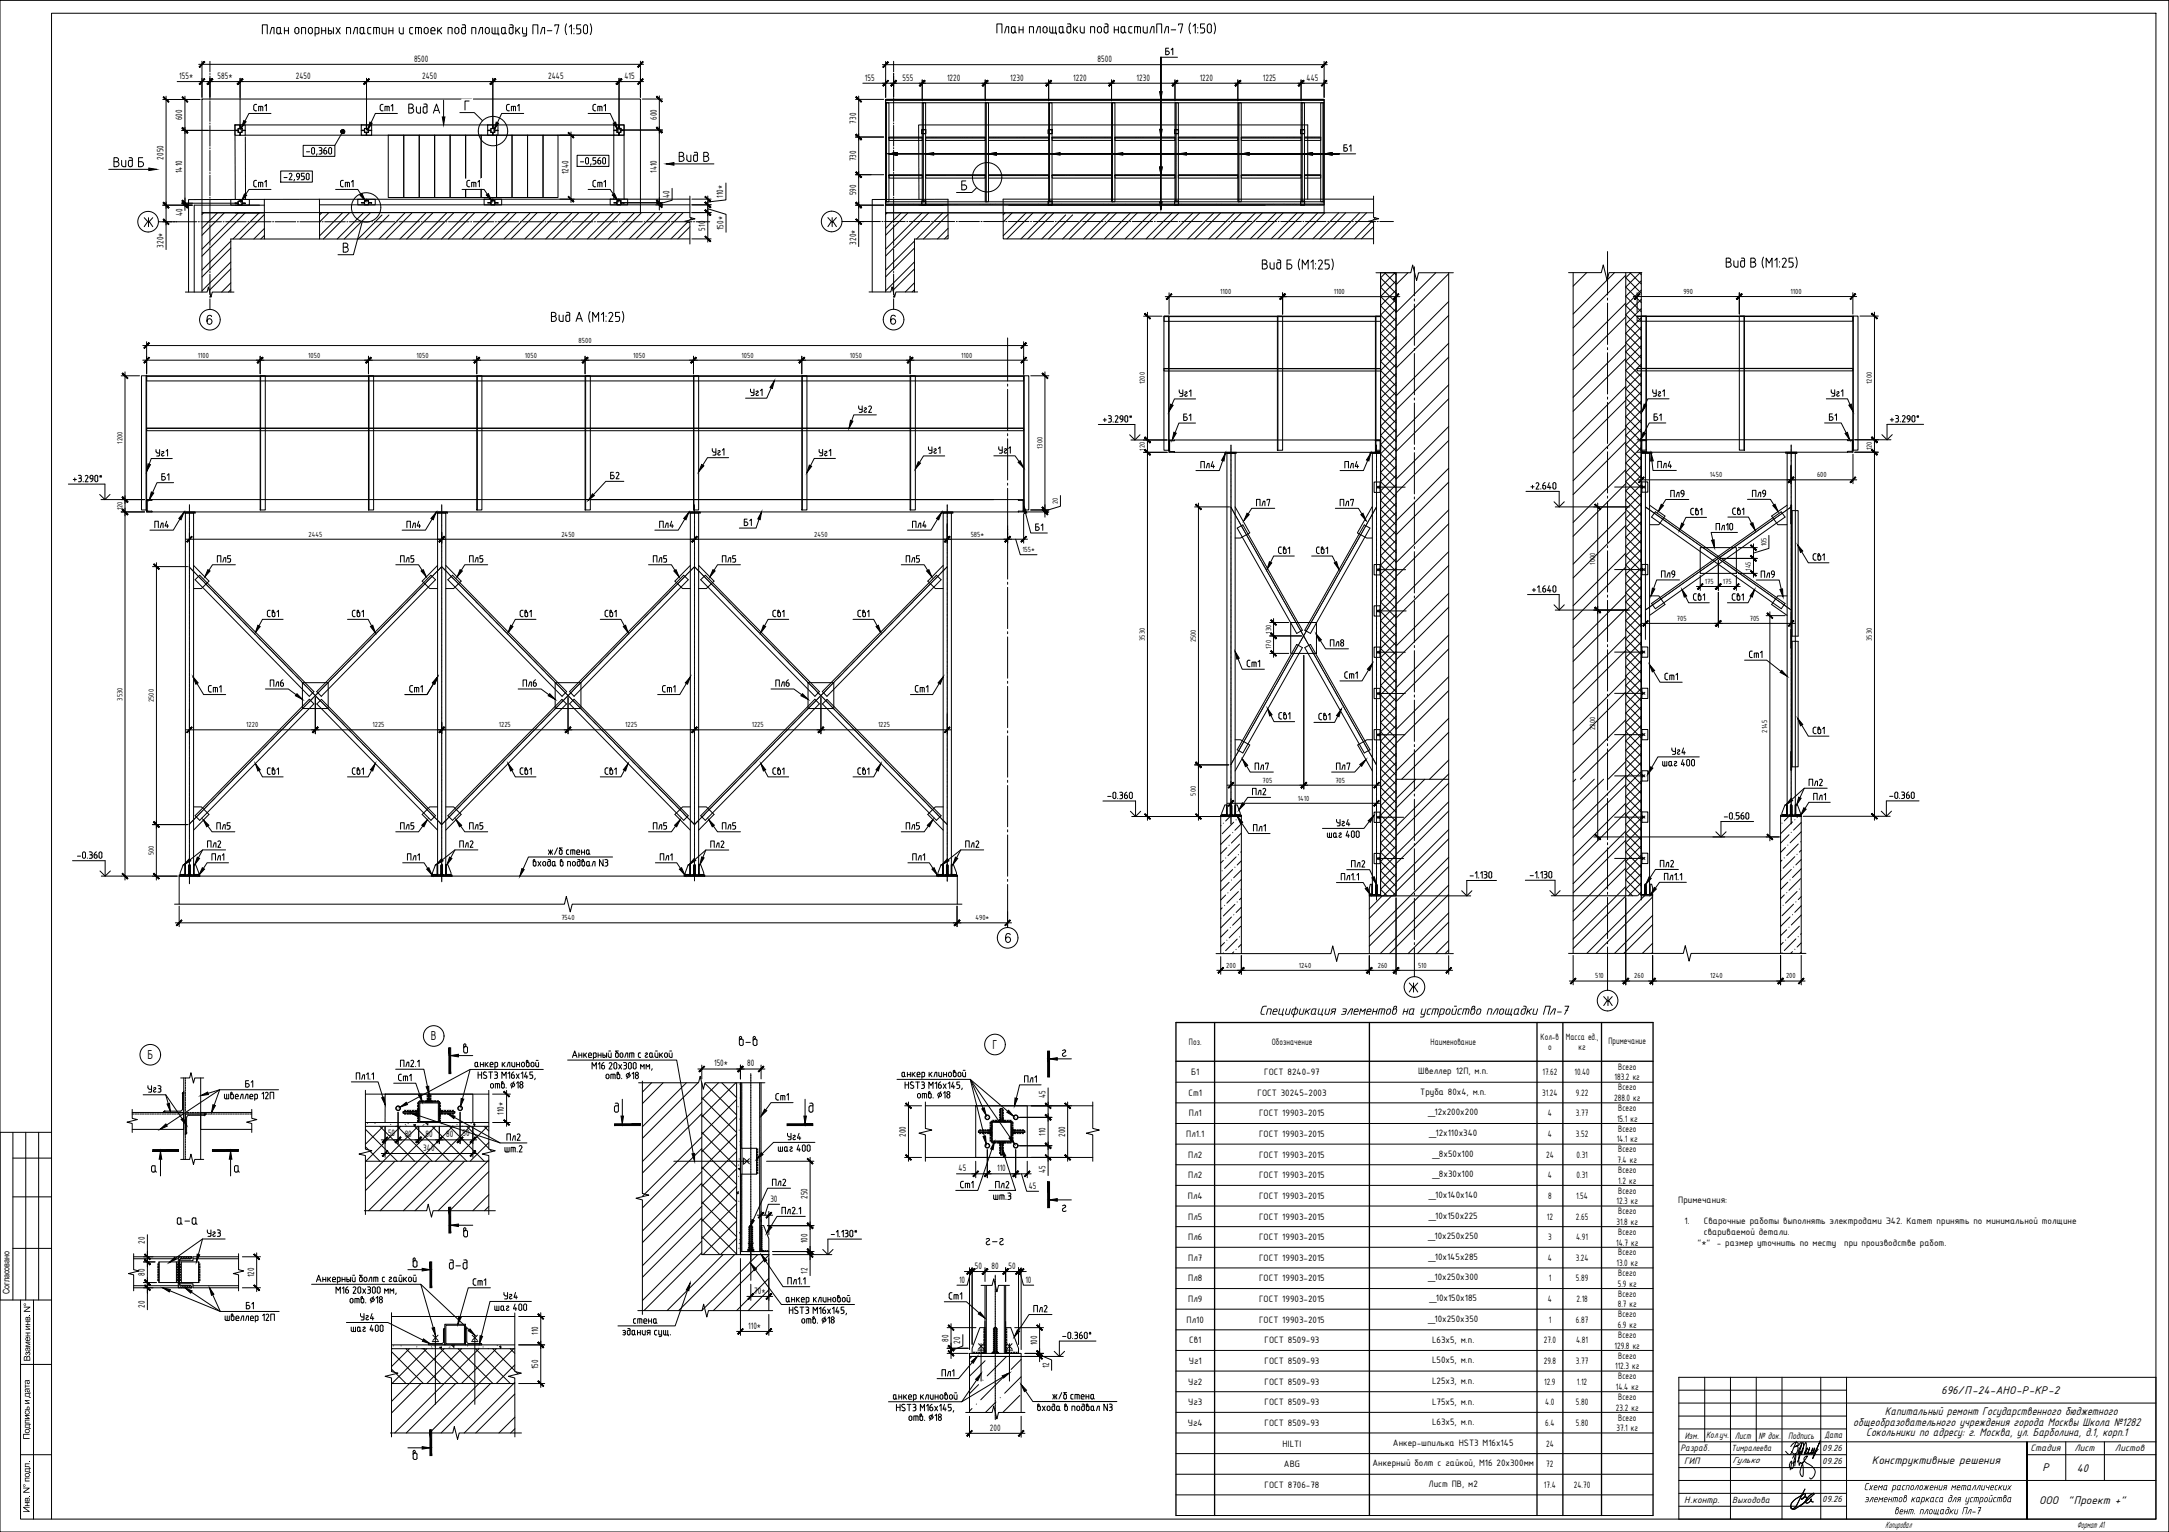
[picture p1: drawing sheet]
<svg xmlns="http://www.w3.org/2000/svg" width="841mm" height="594mm" viewBox="0 0 841 594" stroke-linecap="round" stroke-linejoin="round" font-family="sans-serif">
<defs><g id="words">
<g font-size="7.1">
<text x="319.6" y="89.3">Ж</text>
<text x="620.5" y="391.2">Ж</text>
</g>
<g font-size="5.4">
<text x="488.1" y="393.5">Спецификация элементов на устройство площадки Пл</text>
<text x="603.1" y="393.5">-7</text>
<text x="167.1" y="403.4">В</text>
<text x="384.9" y="406.7">Г</text>
<text x="57.2" y="410.7">Б</text>
</g>
<g font-size="4.8">
<text x="730.9" y="548.8">Капитальный ремонт Государственного бюджетного</text>
<text x="718.6" y="552.8">общеобразовательного учреждения города Москвы Школа №1282</text>
<text x="723.6" y="556.8">Сокольники по адресу: г. Москва, ул. Барболина, д.1, корп.1</text>
<text x="805.3" y="570.6">40</text>
</g>
<g font-size="4.7">
<text x="752.6" y="540.6">696/П-24-АНО-Р-КР-2</text>
<text x="725.8" y="567.7">Конструктивные решения</text>
<text x="791.9" y="570.6">Р</text>
<text x="790.7" y="583.1">ООО</text>
<text x="801.8" y="583.1">&quot;Проект +&quot;</text>
</g>
<g font-size="4.3">
<text x="722.6" y="577.9">Схема расположения металлических</text>
<text x="722.8" y="582.5">элементов каркаса для устройства</text>
<text x="734.4" y="587.2">вент. площадки Пл-7</text>
</g>
<g font-size="3.9">
<text x="160.5" y="24">8500</text>
<text x="425.6" y="24.1">8500</text>
<text x="69.5" y="30.6">155*</text>
<text x="84.4" y="30.6">585*</text>
<text x="114.7" y="30.6">2450</text>
<text x="163.7" y="30.6">2450</text>
<text x="212.6" y="30.6">2445</text>
<text x="242.1" y="30.6">415</text>
<text x="335.4" y="31.3">155</text>
<text x="349.9" y="31.3">555</text>
<text x="367.2" y="31.3">1220</text>
<text x="391.7" y="31.3">1230</text>
<text x="416.2" y="31.3">1220</text>
<text x="440.7" y="31.3">1230</text>
<text x="465.2" y="31.3">1220</text>
<text x="489.7" y="31.3">1225</text>
<text x="506.6" y="31.3">445</text>
<text x="70.7" y="46.7" transform="rotate(-90 70.7 46.7)">600</text>
<text x="254.6" y="46.5" transform="rotate(-90 254.6 46.5)">600</text>
<text x="332" y="47.9" transform="rotate(-90 332 47.9)">730</text>
<text x="63.4" y="61.9" transform="rotate(-90 63.4 61.9)">2050</text>
<text x="332" y="62.5" transform="rotate(-90 332 62.5)">730</text>
<text x="70.7" y="67.2" transform="rotate(-90 70.7 67.2)">1410</text>
<text x="220.4" y="67.5" transform="rotate(-90 220.4 67.5)">1240</text>
<text x="254.6" y="67" transform="rotate(-90 254.6 67)">1410</text>
<text x="259.6" y="76.8" transform="rotate(-90 259.6 76.8)">40</text>
<text x="280.5" y="76.7" transform="rotate(-90 280.5 76.7)">110*</text>
<text x="332" y="75.7" transform="rotate(-90 332 75.7)">590</text>
<text x="70.8" y="83.8" transform="rotate(-90 70.8 83.8)">40</text>
<text x="273.5" y="89.4" transform="rotate(-90 273.5 89.4)">510</text>
<text x="280.5" y="89.3" transform="rotate(-90 280.5 89.3)">150*</text>
<text x="63.4" y="96" transform="rotate(-90 63.4 96)">320*</text>
<text x="332" y="94.8" transform="rotate(-90 332 94.8)">320*</text>
<text x="461" y="405.3">Поз.</text>
<text x="493.1" y="405.3">Обозначение</text>
<text x="554.7" y="405.3">Наименование</text>
<text x="597.4" y="403.2">Кол-в</text>
<text x="600.3" y="407.3">о</text>
<text x="607.1" y="403.2">Масса ед.,</text>
<text x="612.1" y="407.3">кг</text>
<text x="623.7" y="404.9">Примечание</text>
<text x="276.9" y="413.5">150*</text>
<text x="289.7" y="413.5">80</text>
<text x="461.9" y="416.8">Б1</text>
<text x="490.2" y="416.8">ГОСТ 8240-97</text>
<text x="549.9" y="416.4">Швеллер 12П, м.п.</text>
<text x="598.1" y="416.8">17.62</text>
<text x="610.5" y="416.8">10.40</text>
<text x="626.1" y="418.9">183.2 кг</text>
<text x="627.5" y="414.8">Всего</text>
<text x="405.4" y="425.7" transform="rotate(-90 405.4 425.7)">45</text>
<text x="460.8" y="424.9">Ст1</text>
<text x="487.6" y="424.9">ГОСТ 30245-2003</text>
<text x="550.7" y="424.5">Труба 80х4, м.п.</text>
<text x="598" y="424.9">31.24</text>
<text x="611.1" y="424.9">9.22</text>
<text x="627.5" y="422.8">Всего</text>
<text x="625.9" y="427">288.0 кг</text>
<text x="627.5" y="430.8">Всего</text>
<text x="195.4" y="432.3" transform="rotate(-90 195.4 432.3)">110*</text>
<text x="461" y="432.9">Пл1</text>
<text x="488.2" y="432.9">ГОСТ 19903-2015</text>
<text x="554" y="432.5">_12х200х200</text>
<text x="600.2" y="432.9">4</text>
<text x="611.1" y="432.9">3.77</text>
<text x="627" y="435">15.1 кг</text>
<text x="150.5" y="440.4">50</text>
<text x="156.9" y="441">80</text>
<text x="165" y="441">80</text>
<text x="173" y="441">80</text>
<text x="179.4" y="440.4">50</text>
<text x="351.3" y="440.9" transform="rotate(-90 351.3 440.9)">200</text>
<text x="405.4" y="440.5" transform="rotate(-90 405.4 440.5)">110</text>
<text x="413" y="440.9" transform="rotate(-90 413 440.9)">200</text>
<text x="460" y="440.9">Пл1.1</text>
<text x="488.2" y="440.9">ГОСТ 19903-2015</text>
<text x="554.4" y="440.5">_12х110х340</text>
<text x="600.2" y="440.9">4</text>
<text x="611.1" y="440.9">3.52</text>
<text x="626.9" y="443">14.1 кг</text>
<text x="627.5" y="438.8">Всего</text>
<text x="164.1" y="446.3">340</text>
<text x="460.7" y="448.9">Пл2</text>
<text x="488.2" y="448.9">ГОСТ 19903-2015</text>
<text x="555.7" y="448.5">_8х50х100</text>
<text x="599.5" y="448.9">24</text>
<text x="611.3" y="448.9">0.31</text>
<text x="627.5" y="446.8">Всего</text>
<text x="371.7" y="454.2">45</text>
<text x="386.6" y="454.2">110</text>
<text x="405.4" y="455.1" transform="rotate(-90 405.4 455.1)">45</text>
<text x="627.2" y="451">7.4 кг</text>
<text x="627.5" y="454.8">Всего</text>
<text x="398.9" y="460.9">45</text>
<text x="460.7" y="456.9">Пл2</text>
<text x="488.2" y="456.9">ГОСТ 19903-2015</text>
<text x="555.7" y="456.5">_8х30х100</text>
<text x="600.2" y="456.9">4</text>
<text x="611.3" y="456.9">0.31</text>
<text x="627.5" y="459">1.2 кг</text>
<text x="298.7" y="466">30</text>
<text x="313.1" y="464.9" transform="rotate(-90 313.1 464.9)">250</text>
<text x="460.6" y="464.9">Пл4</text>
<text x="488.2" y="464.9">ГОСТ 19903-2015</text>
<text x="554.2" y="464.5">_10х140х140</text>
<text x="600.3" y="464.9">8</text>
<text x="611.2" y="464.9">1.54</text>
<text x="626.8" y="467">12.3 кг</text>
<text x="627.5" y="462.8">Всего</text>
<text x="650.7" y="466.3">Примечания:</text>
<text x="460.7" y="472.9">Пл5</text>
<text x="488.2" y="472.9">ГОСТ 19903-2015</text>
<text x="554.2" y="472.5">_10х150х225</text>
<text x="599.8" y="472.9">12</text>
<text x="611.1" y="472.9">2.65</text>
<text x="627.5" y="470.8">Всего</text>
<text x="626.8" y="475">31.8 кг</text>
<text x="627.5" y="478.8">Всего</text>
<text x="653.2" y="474.7">1.</text>
<text x="660.7" y="474.7">Сварочные работы выполнять электродами Э42. Катет принять по минимальной толщине</text>
<text x="660.7" y="478.8">свариваемой детали.</text>
<text x="56.1" y="482.4" transform="rotate(-90 56.1 482.4)">20</text>
<text x="313.1" y="482.2" transform="rotate(-90 313.1 482.2)">100</text>
<text x="460.7" y="480.9">Пл6</text>
<text x="488.2" y="480.9">ГОСТ 19903-2015</text>
<text x="554" y="480.5">_10х250х250</text>
<text x="600.3" y="480.9">3</text>
<text x="611.2" y="480.9">4.91</text>
<text x="626.7" y="483">14.7 кг</text>
<text x="658.2" y="483">&quot;*&quot; - размер уточнить по месту</text>
<text x="715.1" y="483">при производстве работ.</text>
<text x="460.7" y="488.9">Пл7</text>
<text x="488.2" y="488.9">ГОСТ 19903-2015</text>
<text x="554.1" y="488.5">_10х145х285</text>
<text x="600.2" y="488.9">4</text>
<text x="611" y="488.9">3.24</text>
<text x="626.8" y="491">13.0 кг</text>
<text x="627.5" y="486.8">Всего</text>
<text x="56.1" y="494.8" transform="rotate(-90 56.1 494.8)">80</text>
<text x="98.5" y="495.3" transform="rotate(-90 98.5 495.3)">120</text>
<text x="313.1" y="493.9" transform="rotate(-90 313.1 493.9)">12</text>
<text x="371.9" y="497.3">10</text>
<text x="378" y="492.1">50</text>
<text x="384.5" y="492.1">80</text>
<text x="391" y="492.1">50</text>
<text x="397.6" y="497.3">10</text>
<text x="460.7" y="496.9">Пл8</text>
<text x="488.2" y="496.9">ГОСТ 19903-2015</text>
<text x="554" y="496.5">_10х250х300</text>
<text x="600.5" y="496.9">1</text>
<text x="611.1" y="496.9">5.89</text>
<text x="627.5" y="494.8">Всего</text>
<text x="292.4" y="501.7">70*</text>
<text x="627.3" y="499">5.9 кг</text>
<text x="627.5" y="502.8">Всего</text>
<text x="56.1" y="507.1" transform="rotate(-90 56.1 507.1)">20</text>
<text x="460.7" y="504.9">Пл9</text>
<text x="488.2" y="504.9">ГОСТ 19903-2015</text>
<text x="554.5" y="504.5">_10х150х185</text>
<text x="600.2" y="504.9">4</text>
<text x="611.3" y="504.9">2.18</text>
<text x="627.3" y="507">8.7 кг</text>
<text x="290.1" y="515.3">110*</text>
<text x="460.1" y="512.9">Пл10</text>
<text x="488.2" y="512.9">ГОСТ 19903-2015</text>
<text x="554" y="512.5">_10х250х350</text>
<text x="600.5" y="512.9">1</text>
<text x="611.1" y="512.9">6.87</text>
<text x="627.3" y="515">6.9 кг</text>
<text x="627.5" y="510.9">Всего</text>
<text x="208.7" y="517.7" transform="rotate(-90 208.7 517.7)">110</text>
<text x="367.7" y="520.2" transform="rotate(-90 367.7 520.2)">80</text>
<text x="372.3" y="521.1" transform="rotate(-90 372.3 521.1)">20</text>
<text x="402.1" y="521.7" transform="rotate(-90 402.1 521.7)">100</text>
<text x="461.1" y="520.9">Св1</text>
<text x="490.3" y="520.9">ГОСТ 8509-93</text>
<text x="555.3" y="520.7">L63х5, м.п.</text>
<text x="598.6" y="520.9">27.0</text>
<text x="611.2" y="520.9">4.81</text>
<text x="627.5" y="518.9">Всего</text>
<text x="626.1" y="523">129.8 кг</text>
<text x="627.5" y="526.9">Всего</text>
<text x="208.7" y="530.9" transform="rotate(-90 208.7 530.9)">150</text>
<text x="406.8" y="530.6" transform="rotate(-90 406.8 530.6)">12</text>
<text x="461" y="528.9">Уг1</text>
<text x="490.3" y="528.9">ГОСТ 8509-93</text>
<text x="555.3" y="528.7">L50х5, м.п.</text>
<text x="598.6" y="528.9">29.8</text>
<text x="611.1" y="528.9">3.77</text>
<text x="626.3" y="531">112.3 кг</text>
<text x="460.7" y="536.9">Уг2</text>
<text x="490.3" y="536.9">ГОСТ 8509-93</text>
<text x="555.3" y="536.7">L25х3, м.п.</text>
<text x="598.8" y="536.9">12.9</text>
<text x="611.5" y="536.9">1.12</text>
<text x="626.6" y="539">14.4 кг</text>
<text x="627.5" y="534.9">Всего</text>
<text x="460.7" y="544.9">Уг3</text>
<text x="490.3" y="544.9">ГОСТ 8509-93</text>
<text x="555.3" y="544.7">L75х5, м.п.</text>
<text x="599.2" y="544.9">4.0</text>
<text x="611.1" y="544.9">5.80</text>
<text x="627.5" y="542.9">Всего</text>
<text x="626.6" y="547">23.2 кг</text>
<text x="627.5" y="550.9">Всего</text>
<text x="383.8" y="554.8">200</text>
<text x="460.6" y="552.9">Уг4</text>
<text x="490.3" y="552.9">ГОСТ 8509-93</text>
<text x="555.3" y="552.7">L63х5, м.п.</text>
<text x="599.2" y="552.9">6.4</text>
<text x="611.1" y="552.9">5.80</text>
<text x="626.8" y="555">37.1 кг</text>
<text x="653.2" y="557.8">Изм.</text>
<text x="661.5" y="557.5">Колуч.</text>
<text x="666.2" y="557.5">.</text>
<text x="672.7" y="557.8">Лист</text>
<text x="681.8" y="557.8">№ док.</text>
<text x="693.3" y="557.8">Подпись</text>
<text x="707.4" y="557.7">Дата</text>
<text x="497.3" y="560.9">HILTI</text>
<text x="540.1" y="560.5">Анкер-шпилька HST3 M16х145</text>
<text x="599.5" y="560.9">24</text>
<text x="651.6" y="562.6">Разраб.</text>
<text x="787.4" y="562.8">Стадия</text>
<text x="804.4" y="562.8">Лист</text>
<text x="820.1" y="562.8">Листов</text>
<text x="497.8" y="568.9">ABG</text>
<text x="532.2" y="568.6">Анкерный болт с гайкой, M16 20x300мм</text>
<text x="599.6" y="568.9">72</text>
<text x="653" y="567.8">ГИП</text>
<text x="490.3" y="576.9">ГОСТ 8706-78</text>
<text x="553.9" y="576.7">Лист ПВ, м2</text>
<text x="598.7" y="576.9">17.4</text>
<text x="610.3" y="576.9">24.70</text>
<text x="653" y="582.8">Н.контр.</text>
<text x="731" y="592.5">Копировал</text>
<text x="805.3" y="592.5">Формат А1</text>
</g>
<g font-size="3.7">
<text x="671.3" y="562.7">Тимралеева</text>
<text x="706.6" y="562.6">09.26</text>
<text x="671.7" y="567.4">Гулько</text>
<text x="706.6" y="567.6">09.26</text>
<text x="671.7" y="582.9">Выходова</text>
<text x="706.6" y="582.6">09.26</text>
</g>
<g font-size="3.5">
<text x="3.7" y="501.9" transform="rotate(-90 3.7 501.9)">Согласовано</text>
<text x="11.7" y="527.9" transform="rotate(-90 11.7 527.9)">Взамен инв</text>
<text x="11.5" y="558.3" transform="rotate(-90 11.5 558.3)">Подпись и дата</text>
<text x="11.5" y="567.4" transform="rotate(-90 11.5 567.4)">.</text>
<text x="11.5" y="575.6" transform="rotate(-90 11.5 575.6)">подл</text>
<text x="11.5" y="586.6" transform="rotate(-90 11.5 586.6)">Инв . N°</text>
</g>
<g font-size="3.1">
<text x="652.7" y="114">990</text>
<text x="694.3" y="114">1100</text>
<text x="473.2" y="114">1100</text>
<text x="517.1" y="114">1100</text>
<text x="224.4" y="133">8500</text>
<text x="76.7" y="138.7">1100</text>
<text x="119.5" y="138.7">1050</text>
<text x="161.5" y="138.7">1050</text>
<text x="203.5" y="138.7">1050</text>
<text x="245.5" y="138.7">1050</text>
<text x="287.6" y="138.7">1050</text>
<text x="329.6" y="138.7">1050</text>
<text x="372.7" y="138.7">1100</text>
<text x="443.9" y="148.9" transform="rotate(-90 443.9 148.9)">1200</text>
<text x="725.8" y="148.9" transform="rotate(-90 725.8 148.9)">1200</text>
<text x="47.5" y="172.1" transform="rotate(-90 47.5 172.1)">1200</text>
<text x="404.2" y="174.1" transform="rotate(-90 404.2 174.1)">1300</text>
<text x="443.9" y="174.7" transform="rotate(-90 443.9 174.7)">120</text>
<text x="725.8" y="174.7" transform="rotate(-90 725.8 174.7)">120</text>
<text x="663" y="185.1">1450</text>
<text x="704.6" y="185.1">600</text>
<text x="47.5" y="197.8" transform="rotate(-90 47.5 197.8)">120</text>
<text x="410.2" y="195.5" transform="rotate(-90 410.2 195.5)">20</text>
<text x="119.7" y="208.1">2445</text>
<text x="217.7" y="208.1">2450</text>
<text x="315.7" y="208.1">2450</text>
<text x="376.4" y="208.1">585*</text>
<text x="396.4" y="214.1">155*</text>
<text x="684.9" y="211.9" transform="rotate(-90 684.9 211.9)">105</text>
<text x="618.5" y="218.9" transform="rotate(-90 618.5 218.9)">1000</text>
<text x="678.9" y="221.2" transform="rotate(-90 678.9 221.2)">145</text>
<text x="661" y="226.4">175</text>
<text x="668.1" y="226.4">175</text>
<text x="492.8" y="245.7" transform="rotate(-90 492.8 245.7)">130</text>
<text x="650.2" y="240.7">705</text>
<text x="678.5" y="240.7">705</text>
<text x="443.9" y="248.5" transform="rotate(-90 443.9 248.5)">3530</text>
<text x="463.7" y="249.1" transform="rotate(-90 463.7 249.1)">2500</text>
<text x="492.8" y="251.7" transform="rotate(-90 492.8 251.7)">170</text>
<text x="725.8" y="248.5" transform="rotate(-90 725.8 248.5)">3530</text>
<text x="47.5" y="271.7" transform="rotate(-90 47.5 271.7)">3530</text>
<text x="59.6" y="272.3" transform="rotate(-90 59.6 272.3)">2500</text>
<text x="95.5" y="282">1220</text>
<text x="144.4" y="282">1225</text>
<text x="193.4" y="282">1225</text>
<text x="242.4" y="282">1225</text>
<text x="291.5" y="282">1225</text>
<text x="340.4" y="282">1225</text>
<text x="618.5" y="283.1" transform="rotate(-90 618.5 283.1)">2200</text>
<text x="685.2" y="284.1" transform="rotate(-90 685.2 284.1)">2145</text>
<text x="489.5" y="303.5">705</text>
<text x="517.8" y="303.5">705</text>
<text x="463.7" y="308.5" transform="rotate(-90 463.7 308.5)">500</text>
<text x="503.3" y="310.5">1410</text>
<text x="59.6" y="331.7" transform="rotate(-90 59.6 331.7)">500</text>
<text x="217.7" y="356.8">7540</text>
<text x="378.2" y="356.8">490*</text>
<text x="475.4" y="375.3">200</text>
<text x="503.7" y="375.3">1240</text>
<text x="534.2" y="375.3">260</text>
<text x="549.8" y="375.3">510</text>
<text x="618.5" y="379.4">510</text>
<text x="633.7" y="379.4">260</text>
<text x="663.2" y="379.4">1240</text>
<text x="692.5" y="379.4">200</text>
</g>
</g></defs>
<path d="M471 396.5v191.2M531 396.5v191.2M596 396.5v191.2M606 396.5v191.2M621 396.5v191.2M456 411.5h185M456 587.7v-191.2h185v191.2" fill="none" stroke="#000" stroke-width=".51"/>
<g fill="none" stroke="#000" stroke-width=".39">
<path d="M456 419.7h185M456 427.7h185M456 435.7h185M456 443.7h185M456 451.7h185M456 459.7h185M456 467.7h185M456 475.7h185M456 483.7h185M456 491.7h185M456 499.7h185M456 507.7h185"/>
<path d="M456 515.7h185M456 523.7h185M456 531.7h185M456 539.7h185M456 555.7h185M456 547.7h185M456 563.7h185M456 571.7h185M456 579.7h185M456 587.7h185"/>
</g>
<g fill="#000">
<path d="M565.5 391.3l.6-.3 .8 .2-1.2 .5-.3 1.3 .9 .2v.3h-.9l-.4-.4zM567.4 391.1l2.3 .2-.4 2.2-.3-.1 .5-1.7-.3-.3h-.4l-.6 2.1-.3-.2 .6-1.9h-.8l-.5 2h-.4zM577 391.1l1.2-.1 .5 .4-.6 2.1-.2-.1 .4-1.6-.2-.4h-.8l-.5 2h-.3zM580.1 391.1h1l-.5 2.3-.4-.1 .5-1.9h-.4l-1.5 2.1zM584 391.1l.3 .1-.5 1.7 .2 .3h.5l.7-2.2 .1 .3-.5 1.9h.8l.5-2.1h.3l-.5 2.1 .4 .1-.2 .7-.3-.1 .1-.4h-2l-.4-.3zM592.3 391.1h.3l-.2 1.1 1.5-1.2 .2 .2-1.1 .9 .4 1.4-.7-1.1-.5 .3-.2 .8-.3-.1zM594.6 391.1h.4l-.5 1.7 .2 .4h.8l.6-2 .3-.1-.7 2.4h-1.2l-.4-.4zM599.1 390.1h2.2l-.9 3.4-.3-.2 .8-2.9h-1.5l-.8 3h-.3zM602.3 391.1l1 .1-.6 2.2-.3-.1 .5-1.9h-.4l-1.5 2.1z"/>
<path d="M563.2 391.1h.3l-.4 1.8 .2 .3h.8l.5-2.1 .4 .1-.7 2.3h-1.2l-.4-.4zM563.8 390h.9l.2 .2-1 .2z"/>
<path d="M571.1 390.5l-.3 .7 .9-.5-.2-.3zM570.8 390.2l.7-.2 .6 .5-.4 .6 .4 .5-.3 1.2-.8 .7h-.4l-.5-.5zM570.9 391.5l-.5 1.2 .3 .5 .7-.2 .3-1.1v-.4z"/>
<path d="M572.8 391.4l1-.4 .6 .5-.3 1.4-.5 .5-.7 .1-.5-.4zM573 391.6l-.3 1.3 .6 .3 .4-.3 .3-1.3-.3-.2z"/>
<path d="M581.7 391.3l1-.3 .6 .6-.3 1.3-.5 .5-.8 .1-.5-.5zM582 391.5l-.4 1.2 .3 .5 .6-.2 .4-1.1-.2-.5z"/>
<path d="M587.7 391.5l-.5 1.3 .2 .4 .9-.2 .4-1.6zM587.4 391.3l1.7-.2-.5 1.9 .3 .2-.1 .3-.5-.2-1.1 .2-.2-.3z"/>
<path d="M590.6 390.1l1-.1 .3 .7-.7 2.4-1.1 .4-.5-.5 .3-1.4 .5-.5 1.1-.1 .1-.4-.9-.3zM590.3 391.6l-.3 1.4 .5 .2 .5-.4 .4-1.4z"/>
</g>
<g fill="none" stroke="#000" stroke-width=".39">
<path d="M55.9 84.4l1.7 1.8 1.6-1.8M57.3 85.9l-1.4 2M57.6 86.2h.1M57.6 84.4v3.5M57.9 85.9l1.3 2M82 122.8a.87 .87 0 0 0-1.3-.4l-.3 .6a2.23 2.23 0 0 0 .8 2.8 1.02 1.02 0 0 0 1.1-.9 1.02 1.02 0 0 0-.9-1.1 1.02 1.02 0 0 0-1.1 .8M347.1 122.7a.87 .87 0 0 0-1.3-.3l-.3 .5a2.23 2.23 0 0 0 .7 2.8 1.02 1.02 0 0 0 1.2-.8 1.02 1.02 0 0 0-.9-1.2 1.02 1.02 0 0 0-1.1 .9M391.7 362.5a.97 .97 0 0 0-1.3-.4 2.08 2.08 0 0 0 .5 3.4 1.02 1.02 0 0 0 1-1 1.02 1.02 0 0 0-.9-1.1 1.02 1.02 0 0 0-1.1 .9M546.4 381.2l1.7 1.8 1.6-1.8M547.8 382.7l-1.4 2M548.1 383h.1M548.1 381.2v3.5"/>
<path d="M548.4 382.7l1.3 2M291.1 416.3v14.1M291.1 430.5v15.2M291.1 445.9v15.2M291.1 461.3v15.2M291.1 476.6v12.2M385.9 494.5v23.6M385.9 518.3v15.2M385.9 533.6v16.9"/>
<circle cx="57.4" cy="86" r="4"/>
<circle cx="81.4" cy="124" r="4"/>
<circle cx="346.5" cy="123.9" r="4"/>
<circle cx="390.7" cy="363.7" r="4"/>
<circle cx="548.4" cy="382.7" r="4"/>
</g>
<!-- layer: SGRAND -->
<g fill="none" stroke="#000" stroke-width=".39">
<path d="M78.9 82.6l-.6 .6M84.3 82.6l-6 5.9M87 82.6l-8.7 8.6M89.5 93.5l-11.2 11.2M89.5 96.2l-11.2 11.2M92.4 82.6l-14.1 14M95 82.6l-16.7 16.7M100.5 82.6l-10.2 10.1M102.5 83.2l-9.5 9.5M102.5 88.6l-4.1 4.1M102.5 91.3l-1.4 1.4M124.7 82.6l-.8 .8"/>
<path d="M127.4 82.6l-3.5 3.5M132.8 82.6l-8.9 8.9M135.5 82.6l-10.1 10.1M140.8 82.6l-10 10.1M143.6 82.6l-10.1 10.1M148.1 83.4l-9.2 9.3M150.8 83.4l-9.2 9.3M157 82.6l-10.1 10.1M159.7 82.6l-10.1 10.1M165.1 82.6l-10.1 10.1M167.8 82.6l-10.1 10.1M173.2 82.6l-10.1 10.1"/>
<path d="M175.9 82.6l-10.1 10.1M181.3 82.6l-10.1 10.1M184 82.6l-10.1 10.1M189.4 82.6l-10.1 10M192.1 82.6l-10.2 10M197.4 82.6l-10 10M200.1 82.6l-10.1 10M205.5 82.6l-10 10M208.2 82.6l-10.1 10M213.6 82.6l-10.1 10M216.3 82.6l-10.1 10M221.7 82.6l-10.1 10"/>
<path d="M224.4 82.6l-10.1 10M229.8 82.6l-10.1 10M232.5 82.6l-10.1 10M237.8 82.6l-10 10M240.5 82.6l-10 10M245.9 82.6l-10 10M248.6 82.6l-10.1 10M254 82.6l-10 10M256.7 82.6l-10.1 10M262.1 82.6l-10 10M264.8 82.6l-10.1 10M266.6 86.1l-6.5 6.5"/>
<path d="M267.5 87.9l-4.7 4.7M268.2 84.5l-.8 .9M344 82.5l-.6 .6M349.4 82.6l-6 5.9M352 82.6l-8.6 8.6M354.6 93.5l-11.2 11.2M354.6 96.2l-11.2 11.2M357.5 82.6l-14.1 14M360.1 82.5l-16.7 16.8M365.5 82.5l-10.1 10.2M367.6 88.6l-4.1 4M367.6 83.2l-9.5 9.4"/>
<path d="M367.6 91.2l-1.4 1.4M389.8 82.5l-.8 .8M392.5 82.5l-3.5 3.5M397.8 82.5l-8.8 8.9M400.6 82.5l-10.2 10.1M405.9 82.5l-10 10.1M408.6 82.5l-10.1 10.1M413.2 83.3l-9.3 9.3M415.9 83.3l-9.3 9.3M422.1 82.6l-10.1 10M424.8 82.6l-10.1 10M430.2 82.6l-10.1 10"/>
<path d="M432.9 82.6l-10.1 10M438.3 82.6l-10.1 10M441 82.6l-10.1 10M446.4 82.6l-10.1 10M449.1 82.6l-10.1 10M454.4 82.6l-10 10M457.1 82.6l-10.1 10M462.5 82.6l-10 10M465.2 82.6l-10.1 10M470.6 82.6l-10.1 10M473.3 82.6l-10.1 10M478.7 82.6l-10.1 10"/>
<path d="M481.4 82.6l-10.1 10M486.8 82.6l-10.1 10M489.5 82.6l-10.1 10M494.8 82.6l-10 10M497.5 82.6l-10 10M502.9 82.6l-10 10M505.6 82.5l-10 10.1M511 82.5l-10 10.1M513.7 82.5l-10.1 10.1M519.1 82.5l-10 10.1M521.8 82.5l-10.1 10.1M527.2 82.5l-10.1 10.1"/>
<path d="M529.9 82.5l-10.1 10.1M531.7 86.1l-6.5 6.5M532.6 87.9l-4.7 4.7M533.3 84.5l-.8 .8M89.5 101.6l-11.2 11.2M89.5 109.7l-3.6 3.6M89.5 104.3l-8.3 8.4M89.5 112.4l-.9 .9M354.6 101.6l-11.2 11.1M354.6 109.7l-3.6 3.5M354.6 104.3l-8.4 8.3M354.6 112.3l-.9 .9"/>
</g>
<g fill="none" stroke="#000" stroke-width=".39">
<path d="M81.4 23.8v4.1M81.4 28.5v.4M81.4 29.5v8M81.4 38.1v.4M81.4 39.1v8M346.5 23.8v4.1M346.5 28.5v.3M346.5 29.5v8M346.5 38.1v.4M346.5 39v8M81.4 47.7v.4M81.4 48.7v8"/>
<path d="M81.4 57.3v.4M81.4 58.3v8M346.5 47.7v.4M346.5 48.7v8M346.5 57.2v.5M346.5 58.3v8M81.4 66.9v.4M81.4 67.9v8M81.4 76.5v.4M81.4 77.5v8M346.5 66.9v.4M346.5 67.9v8"/>
<path d="M346.5 76.5v.4M346.5 77.5v8M61.4 86h5.3M67.3 86h.4M68.3 86h8M76.9 86h.4M77.9 86h8M81.4 86.1v.4M81.4 87.1v8M81.4 95.7v.4M81.4 96.7v8M86.5 86h.4"/>
<path d="M87.5 86h8M96.1 86h.4M97.1 86h8M105.7 86h.4M106.7 86h8M115.3 86h.4M116.3 86h8M124.9 86h.4M125.9 86h8M134.5 86h.4M135.5 86h8M144.1 86h.4"/>
<path d="M145.1 86h8M153.7 86h.4M154.7 86h8M163.3 86h.4M164.3 86h8M172.9 86h.4M173.9 86h8M182.5 86h.4M183.5 86h8M192.1 86h.4M193.1 86h8M201.7 86h.4"/>
<path d="M202.7 86h8M211.3 86h.4M212.3 86h8M220.9 86h.4M221.9 86h8M230.5 86h.4M231.5 86h8M240.1 86h.4M241.1 86h8M249.7 86h.4M250.7 86h8M259.3 86h.4"/>
<path d="M260.3 86h8M268.9 86h.4M269.9 86h5.3M326.5 85.9h5.3M332.4 85.9h.4M333.4 85.9h8M342 85.9h.4M343 85.9h8M346.5 86.1v.4M346.5 87.1v8M346.5 95.7v.4M346.5 96.7v8"/>
<path d="M351.6 85.9h.4M352.6 85.9h8M361.2 85.9h.4M362.2 85.9h8M370.8 85.9h.4M371.8 85.9h8M380.4 85.9h.4M381.4 85.9h8M390 85.9h.4M391 85.9h8M399.6 85.9h.4M400.6 85.9h8"/>
<path d="M409.2 85.9h.4M410.2 85.9h8M418.8 85.9h.4M419.8 85.9h8M428.4 85.9h.4M429.4 85.9h8M438 85.9h.4M439 85.9h8M447.6 85.9h.4M448.6 85.9h8M457.2 85.9h.4M458.2 85.9h8"/>
<path d="M466.8 85.9h.4M467.8 85.9h8M476.4 85.9h.4M477.4 85.9h8M486 85.9h.4M487 85.9h8M495.6 85.9h.4M496.6 85.9h8M505.2 85.9h.4M506.2 85.9h8M514.8 85.9h.4M515.8 85.9h8"/>
<path d="M524.4 85.9h.4M525.4 85.9h8M534 85.9h.4M535 85.9h5.3M623.3 97.6v16.8M81.4 105.3v.4M81.4 106.3v8M81.4 114.9v.4M81.4 115.9v4.1M346.5 105.3v.4M346.5 106.3v8M346.5 114.9v.4"/>
<path d="M346.5 115.9v4M548.4 103.5v11.2M548.4 115.9v.8M548.4 117.9v16M623.3 115.6v.8M623.3 117.6v16M390.7 131v16.8M548.4 135.1v.8M548.4 137.1v16M623.3 134.8v.8M623.3 136.8v16M390.7 148.9v.8"/>
<path d="M390.7 151v16M548.4 154.3v.8M548.4 156.3v16M623.3 154v.8M623.3 156v16M390.7 168.2v.8M390.7 170.2v16M548.4 173.5v.8M548.4 175.5v16M623.3 173.2v.8M623.3 175.2v16M390.7 187.4v.7"/>
<path d="M390.7 189.4v16M548.4 192.7v.8M548.4 194.7v16M623.3 192.4v.8M623.3 194.4v16M390.7 206.6v.8M390.7 208.5v16.1M548.4 211.9v.8M548.4 213.9v16M623.3 211.6v.8M623.3 213.6v16M390.7 225.8v.8"/>
<path d="M390.7 227.8v16M548.4 231.1v.8M548.4 233.1v16M623.3 230.8v.8M623.3 232.8v16M390.7 245v.8M390.7 247v16M548.4 250.3v.8M548.4 252.3v16M623.3 250v.8M623.3 252v16M390.7 264.2v.8"/>
<path d="M390.7 266.2v16M548.4 269.5v.8M548.4 271.5v16M623.3 269.2v.8M623.3 271.2v16M390.7 283.4v.8M390.7 285.4v16M548.4 288.7v.8M548.4 290.7v16M623.3 288.4v.8M623.3 290.4v16M390.7 302.6v.8"/>
<path d="M390.7 304.6v16M548.4 307.9v.8M548.4 309.9v16M623.3 307.6v.8M623.3 309.6v16M390.7 321.8v.8M390.7 323.8v16M548.4 327.1v.8M548.4 329.1v16M623.3 326.8v.8M623.3 328.8v16M390.7 341v.8"/>
<path d="M390.7 343v16.7M548.4 346.3v.8M548.4 348.3v16M623.3 346v.8M623.3 348v16M548.4 365.5v.8M548.4 367.5v11.2M623.3 365.2v.8M623.3 367.2v16.8"/>
</g>
<!-- layer: 0 -->
<g fill="none" stroke="#000" stroke-width=".39">
<path d="M68.7 31.6h180.9M70.5 38.6h7.1M71.7 37.3v44.3M78.3 38.4h170v44h-170zM78.3 30.4v7.4M81.4 30.4v7.4M93.1 30.4v19.9M142.1 30.4v19.9M191.1 30.4v19.3M240 30.4v19.9M248.3 30.4v7.4M331.7 38.5h10.9"/>
<path d="M333 37.3v58.3M343.4 38.5h170v44h-170zM343.4 38.5h170v1.3h-170zM343.4 39.8h1.3v38.4h-1.3zM343.4 38.9h170M343.7 39.8v38.4M357.6 39.8h1.3v38.4h-1.3zM358 39.8v38.4M380.7 32.3h27.1M382 39.8h1.3v38.4h-1.3zM382 31v8.1M382.4 39.8v38.4"/>
<path d="M406.6 39.8h1.3v38.4h-1.3zM406.6 31v8.1M407 39.8v38.4M431 39.8h1.3v38.4h-1.3zM431.4 39.8v38.4M455.6 39.8h1.3v38.4h-1.3zM456 39.8v38.4M478.7 32.3h27.1M480 39.8h1.3v38.4h-1.3zM480 31v8.1M480.4 39.8v38.4M504.5 39.8h1.3v38.4h-1.3z"/>
<path d="M504.5 31v8.1M504.9 39.8v38.4M512.1 39.8h1.3v38.4h-1.3zM513 39.8v38.4M70.5 50.6h21.9M91.1 48.4h4v4.1h-4zM91.1 50.5l1.2 .1zM91.1 48.4l.1 29M91.1 48.4h150.9v28.9M92.3 49.8h1.6v1.6h-1.6zM92.4 49.9h1.4v1.4h-1.4zM93 48.6h.2v1.2h-.2z"/>
<path d="M93 51.4h.2v1h-.2zM93.9 50.5l1.2 .1zM95.1 53.1l.1 24.3M95.1 52.4h146.9M140.1 48.4h4v4.1h-4zM140.1 50.5l1.2 .1zM141.3 49.8h1.6v1.6h-1.6zM141.4 49.9h1.4v1.4h-1.4zM142 51.4h.2v1h-.2zM142 48.6l.2 1.2zM142.9 50.5l1.2 .1zM150.5 52.4h6v24.2h-6z"/>
<path d="M156.5 52.4h6.1v24.2h-6.1zM162.6 52.4h5.9v24.2h-5.9zM168.5 52.4h6v24.2h-6zM174.5 52.4h6.1v24.2h-6.1zM180.6 52.4h6v24.2h-6zM186.6 52.4h5.9v24.2h-5.9zM189.1 48.4h4v4.1h-4zM189.1 50.5l1.2 .1zM190.3 49.8h1.6v1.6h-1.6zM190.4 49.9h1.4v1.4h-1.4zM191 48.6h.2v1.2h-.2zM191 51.4h.2v1h-.2z"/>
<path d="M191.9 50.5l1.2 .1zM192.5 52.4h6v24.2h-6zM198.5 52.4h6.1v24.2h-6.1zM204.6 52.4h6v24.2h-6zM210.6 52.4h5.8v24.2h-5.8zM216.4 52.4h21.6v24.8M238 48.4h4v4h-4zM238 50.4h1.2v.2h-1.2zM239.2 49.8h1.6v1.6h-1.6zM239.3 49.8h1.4v1.5h-1.4zM239.9 48.6h.2v1.2h-.2zM239.9 51.4h.2v1h-.2z"/>
<path d="M240.8 50.4h1.2v.2h-1.2zM331.7 53.1h10.9M344.7 53.1h12.9v1.4h-12.9zM344.7 53.5h12.9M357.4 50.3h1.6v1.6h-1.6zM357.5 50.3h1.4v1.5h-1.4zM358.9 53.1h23.1v1.4h-23.1zM358.9 53.5h23.1M383.3 53.1h23.3v1.4h-23.3zM383.3 53.5h23.3M406.4 50.3h1.6v1.6h-1.6zM406.5 50.3h1.4v1.5h-1.4z"/>
<path d="M407.9 53.1h23.1v1.4h-23.1zM407.9 53.5h23.1M432.3 53.1h23.3v1.4h-23.3zM432.3 53.5h23.3M455.4 50.3h1.6v1.6h-1.6zM455.5 50.3h1.4v1.5h-1.4zM456.9 53.1h23.1v1.4h-23.1zM456.9 53.5h23.1M481.3 53.1h23.2v1.4h-23.2zM481.3 53.5h23.2M504.3 50.3h1.6v1.6h-1.6zM504.4 50.3h1.4v1.5h-1.4z"/>
<path d="M505.8 53.1h6.3v1.4h-6.3zM505.8 53.5h6.3M63.1 79.6h11.4M64.4 78.3v18.5M70.5 78.8h21.9M89.5 77.4h7.2v2.2h-7.2zM91.1 78.7h1.2v.2h-1.2zM92.3 78h1.6v1.6h-1.6zM92.4 78.1h1.4v1.4h-1.4zM93 77.4h.2v.6h-.2zM93.9 78.7h1.2v.2h-1.2zM102.5 77.3v15.4h-13v20.6"/>
<path d="M102.5 77.3l-29.4 .1v35.9M102.5 79.6h-27.2v33.7M123.9 77.3v15.4l143.6-.1M123.9 79.4h143.6M138.7 77.3h6.8v2.1h-6.8zM140.1 78.5h1.2v.3h-1.2zM141.3 77.8h1.6v1.6h-1.6zM141.4 77.9h1.4v1.4h-1.4zM142 77.3l.2 .5zM142.9 78.5h1.2v.3h-1.2zM187.7 77.2h6.8v2.2h-6.8zM189.1 78.5h1.2v.3h-1.2z"/>
<path d="M190.3 77.8h1.6v1.6h-1.6zM190.4 77.9h1.5v1.4h-1.5zM191 77.2h.2v.6h-.2zM191.9 78.5h1.2v.3h-1.2zM236.6 77.2h6.8v2.2h-6.8zM238 78.5h1.2v.3h-1.2zM239.2 77.8h1.6v1.6h-1.6zM239.3 77.9h1.4v1.4h-1.4zM239.9 77.2h.2v.6h-.2zM240.8 78.5h1.2v.3h-1.2zM267.5 77.2l-165 .1M331.7 79.6h10.9"/>
<path d="M331.7 67.7h10.9M343.4 78.2h170v1.4h-170zM343.4 79.2h170M344.7 67.7h12.9v1.4h-12.9zM344.7 68.1h12.9M356.3 79.6h9.4M357.4 77.9h1.6v1.6h-1.6zM357.5 78h1.4v1.4h-1.4zM358.9 67.7h23.1v1.4h-23.1zM358.9 68.1h23.1M383.3 67.7h23.3v1.4h-23.3zM383.3 68.1h23.3"/>
<path d="M391.1 79.6h99.5M406.4 77.9h1.6v1.7h-1.6zM406.5 78h1.4v1.5h-1.4zM407.9 67.7h23.1v1.4h-23.1zM407.9 68.1h23.1M432.3 67.7h23.3v1.4h-23.3zM432.3 68.1h23.3M455.4 77.9h1.6v1.7h-1.6zM455.5 78h1.4v1.5h-1.4zM456.9 67.7h23.1v1.4h-23.1zM456.9 68.1h23.1M481.3 67.7h23.2v1.4h-23.2z"/>
<path d="M481.3 68.1h23.2M504.3 77.9h1.6v1.7h-1.6zM504.4 78h1.4v1.5h-1.4zM505.8 67.7h6.3v1.4h-6.3zM505.8 68.1h6.3M507.1 77.2v-28.8h-150.9l.1 28.9M63.1 86h5.4M102.5 82.6h-24.2v30.7M102.5 92.7h21.4M123.9 82.4h143.6M331.7 86h3.3M343.4 82.5h189.2"/>
<path d="M354.6 92.7v20.5M535.3 105.8h6v241.6h-6zM535.3 105.8v241.6M541.3 105.8v241.6h-10.4v22.4M561.7 105.8v264M610 105.7v264M630.4 105.7v241.7h4.4M636.4 105.7v243.3M451.3 122.6h2v52h-2zM451.4 122.6h83.9v2h-83.9zM451.4 122.8h83.9M453.1 122.6v52"/>
<path d="M495.3 122.6h2v52h-2zM495.5 122.6v52M533.3 122.6h2v52h-2zM533.5 122.6v52M634.8 122.6h83.6v2h-83.6zM634.8 122.7h83.6M636.4 122.6h2v52h-2zM638.2 122.6v52M674.4 122.6h2v52h-2zM676.2 122.6v52M718.4 122.6h2v52h-2zM718.6 122.6v52"/>
<path d="M47 145.7h7.1M48.5 144.2v51M54.9 145.7h2v52.1h-2zM56.6 145.7v52.1M56.9 145.7h340v2h-340zM56.9 145.9h340M100.9 145.7h2v52.1h-2zM101 145.7v52.1M142.9 145.7h2v52.1h-2zM143.1 145.7v52.1M184.9 145.7h2v52.1h-2zM185.1 145.7v52.1"/>
<path d="M226.9 145.7h2v52.1h-2zM227.1 145.7v52.1M268.9 145.7h2v52.1h-2zM269.1 145.7v52.1M310.9 145.7h2v52.1h-2zM311.1 145.7v52.1M352.9 145.7h2v52.1h-2zM353.1 145.7v52.1M396.9 145.7h2v52.1h-2zM397.1 145.7v52.1M451.3 142.9h84v1h-84zM451.3 143h84"/>
<path d="M634.8 142.8h83.6v1h-83.6zM634.8 142.9h83.6M56.9 166h340v1h-340zM56.9 166.1h340M453.3 170.6h2.1l-.2 .3h-1.5l-.2 .3 .1 3.7 1.6 .2 .2 .3h-2.1zM453.3 170.6v4.8M455.3 170.6h80M455.3 175.4h80M475 175.4h4.4v.4h-4.4zM475.7 175.8h3.2v140.3h-3.2zM477.3 172.6v146.9M531.2 175.4h4.1v.4h-4.1z"/>
<path d="M532.1 175.8h3.2v171.1h-3.2zM533.7 172.6v176.5M534.8 170.9h-1.4l-.2-.3h2.1v4.8h-2.1l.2-.3h1.4M534.9 170.9l.3 .3M535.1 171.2v3.6M535.2 174.8l-.3 .3M634.8 175.4h81.6M634.8 170.5h81.6M636.4 175.7h3.2v171.2h-3.2zM636.4 175.4h4.1v.3h-4.1zM636.9 175l1.6 .2M636.9 170.8l-.3 .4v3.5l.3 .3"/>
<path d="M638 175.7v72.3M638.5 170.7l-2.1-.2v4.9l2.1-.2M638.5 170.7l-1.6 .2M692.3 175.4h4.4v.3h-4.4zM693 175.7h3.1v140.4h-3.1zM694.5 172.5v147M716.3 175.2v.2M717.9 170.9h-1.3l-.3-.4h2.1v4.9h-2.1M718 170.8l.3 .3M718.2 171.2v3.5M718.3 174.7l-.2 .3-1.7 .2M718.4 170.5v4.9"/>
<path d="M47 198.5h9.1M47 193.7h9.1M48.5 197v144.3M57.1 194.3v3.8l1.7 .1M57.4 194l1.6-.2-2.1-.1v4.8l2-.1M57.4 194l-.3 .3M58.8 198.2l.2 .2M71.2 198.5h4.4v.4h-4.4zM71.9 198.9h3.2v140.4h-3.2zM73.4 195.7v147M169.1 198.5h4.4v.4h-4.4zM169.7 198.9h3.1v140.4h-3.1z"/>
<path d="M171.3 195.7v146.2M267.1 198.5h4.4v.4h-4.4zM267.7 198.9h3.2v140.4h-3.2zM269.3 195.7v145.9M365.1 198.5h4.4v.4h-4.4zM365.7 198.9h3.2v140.4h-3.2zM367.3 195.7v146.1M394.9 193.7h-338v4.8h338M395 198.2h1.4M395 198.2l-.2 .2M396.4 194h-1.4l-.2-.3h2.1v4.8l-2.1-.1M396.4 194l.3 .3"/>
<path d="M396.7 194.3v3.6M396.7 197.9l-.3 .3M396.9 193.7v4.8M477.2 196.6l.2 .3M477.4 196.9l.2 .3M477.6 197.2v.1M477.6 197.3l.4 .7M478.1 198.1h.1M478.1 198.2l.1 .2M478.3 198.5v.1M478.4 198.6l.1 .3M478.5 198.9l.5 .8"/>
<path d="M478.9 196.6l5.7 10-3.6 2h-2.1M479 199.7v.1M479 199.9l.2 .2M531.9 199.9l-.2 .2M531.9 199.7v.1M532 196.6l-5.7 10 3.6 2h2.1M532.4 198.9l-.4 .8M532.6 198.6l-.2 .3M532.6 198.5v.1M532.8 198.2l-.1 .2M532.8 198.1h.1M533.3 197.3l-.4 .7"/>
<path d="M533.4 197.2l-.1 .1M533.5 196.9l-.1 .3M533.6 196.8v.1M533.7 196.6l-.1 .2M638 196.6l.2 .1M638.2 196.7h.1M638.3 196.8l.3 .1M638.6 197h.1M638.7 197.1l.2 .1M639 197.3h.1M639.1 197.3l.2 .2M639.4 197.5v.1"/>
<path d="M639.5 197.6l.2 .2M639.6 195.9l6 4.2-2.4 3.4h-3.6M639.8 197.8v.1M639.9 197.9l.2 .1M640.2 198.1h.1M640.2 198.2l.3 .1M640.5 198.4l1.3 .8M641.9 199.3l.2 .1M641.9 198.5l50.2 35.5-1.4 2.1-50.3-35.6zM642.1 199.5h.1M642.2 199.6l.7 .4M689.9 199.8l-.2 .2"/>
<path d="M689.9 199.8h.1M690.3 199.6l-.3 .1M690.4 199.5h-.1M690.7 199.3l-.2 .1M690.8 199.2h.1M691.1 199l-.3 .2M691.2 198.9l-.1 .1M691.5 198.7l-.3 .2M691.6 198.6l-.1 .1M691.9 198.4l-.3 .2M692 198.4h-.1M692.3 198.2l-.3 .1"/>
<path d="M692.4 198.1h-.1M692.7 197.9l-.3 .1M692.7 197.8v.1M693 195.9l-6.1 4.2 2.4 3.4h3.6M693 197.6l-.2 .2M693.1 197.5v.1M693.4 197.3l-.2 .2M694.3 196.7l-.8 .6M694.5 196.6l-.1 .1M694.9 198v48.7M59.1 219.7h13.6M60.7 218.2v103"/>
<path d="M72 209.1h198.8M73.2 219.7l3 3.1M75.1 219.3l5.9 6.1-2.9 2.8h-3M169.7 219.3l-6 6.1 2.9 2.8h3.1M171.5 220l-.2-.3-3 3.1M172.8 219.3l6 6.1-2.9 2.8h-3.1M267.7 219.3l-6 6.1 3 2.8h3M269.1 220l.2-.3 .2 .3M270.9 219.3l6 6.1-3 2.8h-3M365.7 219.3l-6 6.1 3 2.8h3M367.3 219.7l-.2 .3M479.2 200.2h.1"/>
<path d="M479.3 200.3l.4 .7M479.7 201v.1M479.7 204.8l2.2-1.2 23.1 40.8-2.2 1.2zM479.8 201.1l.1 .3M479.9 201.4l.1 .1M480 201.5l.1 .3M480.2 201.9l.7 1.1M480.9 203.1h.1M480.9 203.2l.3 .4M481.2 203.6l.1 .3M481.4 203.9v.1M481.4 204l.2 .4"/>
<path d="M481.7 204.4l.1 .3M481.8 204.8h.1M481.9 204.9l.1 .2M482 205.2h.1M482.1 205.3l.5 .8M482.6 206.1l.1 .3M482.8 206.4v.1M482.9 206.6l.1 .2M483 206.9h.1M483.1 207l.2 .3M483.3 207.4l.1 .3M483.5 207.7h.1"/>
<path d="M483.5 207.8l.2 .2M483.7 208.1v.1M483.8 208.2l.4 .8M484.3 209.1l.3 .6M484.7 209.8h.1M484.7 209.9l.4 .7M485.1 210.6l.1 .1M485.2 210.7l.2 .4M485.4 211.1l.2 .3M485.6 211.5h.1M485.6 211.6l.2 .2M485.9 211.9h.1"/>
<path d="M485.9 212l.2 .2M486.1 212.3l.4 .8M486.5 213.1l.1 .1M486.6 213.2l.1 .3M486.8 213.5v.1M486.8 213.6l.2 .4M487.1 214.1l.1 .2M487.3 214.4h.1M487.3 214.5l.2 .2M487.5 214.8v.1M487.6 214.9l.4 .8M488 215.7l.2 .3"/>
<path d="M488.2 216v.1M488.3 216.2l.1 .2M488.4 216.5h.1M488.5 216.6l.2 .3M488.7 217l.2 .3M488.9 217.3v.1M489 217.4l.1 .2M489.2 217.7v.1M489.2 217.8l.2 .3M489.4 218.2l.3 .4M489.7 218.7l.1 .2M489.8 219l.3 .3"/>
<path d="M490.1 219.4l.2 .4M490.3 219.8v.1M490.4 219.9l.2 .3M520.5 219.9l-.1 .3M520.6 219.8v.1M521.1 219l-.5 .8M521.3 218.7l-.2 .2M521.5 218.2l-.2 .4M521.5 218.2h.1M521.8 217.7l-.3 .4M521.9 217.4l-.1 .2M522 217.3v.1"/>
<path d="M522.2 216.9l-.1 .4M522.4 216.6l-.1 .2M522.6 216.2l-.2 .3M522.7 216v.1M522.9 215.7l-.2 .3M523.1 215.3l-.2 .4M523.4 214.9l-.2 .4M523.4 214.8v.1M523.6 214.5l-.1 .2M523.7 214.4h-.1M523.9 214l-.2 .3M524.1 213.6l-.2 .3"/>
<path d="M524.1 213.5v.1M524.3 213.2l-.1 .3M524.4 213.1l-.1 .1M524.6 212.8l-.2 .3M524.8 212.3l-.2 .4M525 212l-.2 .2M525.1 211.9h.1M525.3 211.6l-.2 .2M525.3 211.5h.1M525.7 210.7l-.3 .7M525.8 210.6l-.1 .1M526.2 209.9l-.4 .7"/>
<path d="M526.2 209.8h.1M526.7 209.1l-.4 .6M527 208.5l-.3 .5M527.1 208.2l-.1 .3M527.2 208.1v.1M527.4 207.8l-.2 .2M527.4 207.7h.1M527.9 207l-.4 .7M527.9 206.9h.1M528.1 206.6l-.2 .2M528.2 206.4l-.1 .1M528.3 206.1l-.1 .3"/>
<path d="M528.8 205.3l-.4 .8M528.9 205.2h-.1M529 203.6l2.2 1.2-23.1 40.8-2.2-1.2zM529 204.9l-.1 .2M529.1 204.8h.1M529.5 204l-.4 .7M529.5 203.9v.1M529.8 203.6l-.2 .3M529.8 203.5v.1M530 203.2l-.2 .3M530.1 203.1h-.1M530.9 201.5l-.8 1.5"/>
<path d="M531 201.4l-.1 .1M531.2 201.1l-.2 .3M531.2 201v.1M531.5 200.6l-.3 .4M531.6 200.3l-.1 .2M531.7 200.2h.1M642.9 200l.4 .3M643.3 200.3v.1M643.4 200.4l.4 .2M643.8 200.7l.3 .1M644.1 200.9l.4 .3M644.6 201.2l.3 .3"/>
<path d="M645 201.5l.2 .2M645.3 201.7h.1M645.4 201.8l.2 .1M645.7 202h.1M645.8 202.1l.2 .1M646 202.3h.1M646.1 202.3l.3 .2M646.4 202.5l.1 .1M646.6 202.6l.2 .2M646.9 202.8h.1M646.9 202.9l.3 .1M647.2 203.1h.1"/>
<path d="M647.3 203.2l.3 .1M647.6 203.4h.1M647.7 203.4l.3 .2M648 203.6l.1 .1M648.1 203.7l.2 .2M648.4 203.9l.4 .3M648.9 204.3l.3 .2M649.3 204.6l.2 .1M649.6 204.7l.3 .3M650 205l.4 .3M650.5 205.4l.2 .1M650.7 205.6h.1"/>
<path d="M650.8 205.7l.3 .1M651.1 205.9l.8 .5M651.9 206.4l.5 .3M652.4 206.8l.4 .2M652.8 207.1l.3 .1M653.1 207.2l.1 .1M653.2 207.3l.3 .2M653.5 207.5v.1M653.6 207.6l.3 .2M654 207.9l.2 .1M654.3 208.1h.1M654.4 208.2l.2 .1"/>
<path d="M654.7 208.4h.1M654.8 208.4l.2 .2M655.1 208.6v.1M655.2 208.7l.2 .2M655.4 208.9l.1 .1M655.6 209l.2 .1M655.9 209.2h.1M656 209.3l.2 .1M656.3 209.5h.1M656.3 209.5l.3 .2M656.6 209.7l.1 .1M656.7 209.8l.3 .2"/>
<path d="M657 210l.1 .1M657.1 210.1l.3 .2M657.4 210.3l.5 .3M657.9 210.7l.3 .1M658.2 210.9h.1M658.3 210.9l.2 .2M658.6 211.1l.1 .1M658.7 211.2l.2 .2M659 211.4h.1M659.1 211.5l.2 .1M659.3 212.4h14v9.9h-14zM659.4 211.7h.1"/>
<path d="M659.5 211.8l.2 .1M659.8 212l1.2 .8M661 212.9l.4 .2M661.5 213.2l.3 .2M661.7 219.8l-.2 .2M661.8 219.7l-.1 .1M661.8 213.4l.3 .2M662.1 219.5l-.3 .2M662.1 219.5h.1M662.1 213.6l.1 .1M662.2 213.7l.3 .2M662.5 219.3l-.3 .1"/>
<path d="M662.5 213.9h.1M662.6 219.2h-.1M662.6 214l.3 .2M662.9 219l-.3 .1M662.9 218.9h.1M663 214.3l.2 .1M663.3 214.5h.1M663.4 218.6l-.4 .3M663.4 214.5l.3 .2M663.7 218.4l-.3 .2M663.7 214.7v.1M663.7 218.3v.1"/>
<path d="M663.8 214.8l.2 .2M664 218.1l-.2 .2M664.1 215v.1M664.1 218.1h.1M664.2 215.1l.2 .2M664.4 217.9l-.2 .1M664.5 215.3h.1M664.5 217.8h.1M664.6 215.4l.2 .1M664.8 217.6l-.2 .1M664.9 215.6h.1M664.9 217.5v.1"/>
<path d="M665 215.7l.2 .1M665.2 217.3l-.2 .2M665.3 215.8v.1M665.3 217.2v.1M665.4 215.9l.2 .2M665.6 217l-.2 .2M665.6 217h.1M665.6 216.1l.1 .1M665.7 216.2l.3 .2M666 216.8l-.3 .1M666 216.4h.1M666.1 216.7h-.1"/>
<path d="M666.2 216.5l.2 .1M666.4 216.5l-.2 .1M666.5 216.4h.1M666.5 216.7l.4 .3M666.9 216.1l-.4 .3M666.9 217l.3 .2M667.2 215.9l-.3 .2M667.2 217.2l.1 .1M667.3 215.8l-.1 .1M667.3 217.3l.6 .4M667.6 215.7l-.3 .1M667.7 215.6h-.1"/>
<path d="M667.9 215.4l-.2 .1M668 217.8l.4 .2M668.4 218.1l1.2 .8M669.2 214.5l-1.2 .8M669.7 219l.3 .2M670 213.9l-.7 .5M670.1 219.3l.6 .4M670.3 213.7l-.2 .2M670.4 213.6l-.1 .1M670.7 213.4l-.3 .2M670.7 213.4h.1M670.7 219.7l.1 .1"/>
<path d="M670.9 219.8l.2 .2M671.1 213.2l-.2 .1M671.5 212.9l-.3 .2M671.6 212.8h-.1M672 212.5l-.4 .3M672.4 212.2l-.4 .3M672.7 212l-.3 .2M672.8 212h-.1M673.1 211.8l-.3 .1M673.1 211.7h.1M673.4 211.5l-.2 .1M673.5 211.4h.1"/>
<path d="M673.8 211.2l-.2 .2M673.9 211.1v.1M674.2 210.9l-.2 .2M674.3 210.9h.1M674.6 210.7l-.2 .1M674.7 210.6h.1M675 210.4l-.2 .1M675.1 210.3h-.1M675.4 210.1l-.2 .2M675.5 210v.1M676.2 209.5l-.6 .5M676.3 209.5h-.1"/>
<path d="M676.6 209.3l-.3 .1M676.7 209.2h-.1M677 209l-.3 .1M677.8 208.4l-.8 .6M678.3 208.1l-.4 .2M678.9 207.6l-.6 .4M679 207.5v.1M679.3 207.3l-.2 .2M679.8 207l-.4 .3M680.1 206.8l-.2 .1M680.2 206.7h.1M680.5 206.5l-.2 .2"/>
<path d="M680.6 206.4v.1M680.9 206.2l-.3 .2M681 206.1l-.1 .1M681.4 205.9l-.3 .2M681.7 205.7l-.3 .1M681.8 205.6h-.1M682.1 205.4l-.3 .1M682.1 205.3h.1M682.5 205.1l-.3 .2M682.5 205v.1M682.8 204.8l-.2 .2M683 204.7l-.1 .1"/>
<path d="M683.3 204.5l-.3 .2M683.6 204.3l-.2 .1M683.7 204.2h.1M684 204l-.2 .2M684.1 203.9v.1M684.4 203.7l-.2 .2M684.5 203.6v.1M685.2 203.2l-.6 .4M685.3 203.1h-.1M685.6 202.9l-.3 .1M685.6 202.8h.1M686 202.6l-.2 .2"/>
<path d="M686.5 202.3l-.4 .3M686.8 202.1l-.3 .1M686.9 202h-.1M687.2 201.8l-.3 .1M687.5 201.5l-.3 .2M687.7 201.4l-.1 .1M688 201.2l-.3 .2M688.8 200.6l-.8 .6M689.1 200.4l-.2 .1M689.2 200.3v.1M689.5 200.1l-.2 .2M689.6 200v.1"/>
<path d="M75.6 224.8l1.8-1.7 44.3 45.1-1.8 1.8zM76.3 222.8l.2 .3M76.5 223.1l3.1 3.1M79.6 226.2l6.7 6.9M86.4 233.1l.2 .3M86.6 233.4l3.1 3.1M89.7 236.5l5.6 5.7M151.4 240l-.2 .2M157.9 233.4l-6.4 6.5M158.2 233.1l-.3 .3M161.2 230l-3 3.1M164.6 226.5l-3.3 3.4"/>
<path d="M164.9 226.2l-.2 .3M167.1 223.1l1.8 1.7-44.3 45.2-1.8-1.8zM168 223.1l-3.1 3.1M168.2 222.8l-.2 .3M171.5 220l2.1 2.1M173.7 222.1l.1 .2M173.7 224.8l1.8-1.7 44.2 45.1-1.8 1.8zM173.9 222.4l.3 .4M174.3 222.8l.2 .3M174.5 223.1l3.1 3.1M177.7 226.2l1.3 1.4M179 227.6l5.4 5.5"/>
<path d="M184.4 233.1l.2 .3M184.6 233.4l3.1 3.1M187.7 236.5l2 2.1M189.8 238.6l1.5 1.6M249.4 240l-.2 .2M252.6 236.8l-3.1 3.1M255.9 233.4l-3.3 3.4M256.2 233.1l-.3 .3M259.5 229.7l-3.3 3.4M262.6 226.5l-3 3.1M262.9 226.2l-.2 .3M265.1 223.1l1.8 1.7-44.3 45.2-1.7-1.8z"/>
<path d="M266 223.1l-3.1 3.1M266.2 222.8l-.2 .3M269 220l-2.7 2.8M269.5 220l2.8 2.8M271.7 224.8l1.8-1.7 44.2 45.1-1.7 1.8zM272.3 222.8l.2 .3M272.6 223.1l.7 .7M273.3 223.9l.3 .3M273.6 224.2l2 2M275.7 226.2l3 3.1M278.7 229.3l3.7 3.8M282.4 233.1l.2 .3"/>
<path d="M282.7 233.4l1.4 1.4M284.1 234.8l1.6 1.7M285.7 236.5l3.4 3.4M289.1 240l3.3 3.3M348.8 238.6l-4.7 4.7M350.6 236.8l-1.8 1.8M353.9 233.4l-3.3 3.4M354.2 233.1l-.2 .3M357.5 229.7l-3.3 3.4M360.6 226.5l-3 3.1M360.9 226.2l-.2 .3M363.1 223.1l1.8 1.7-44.3 45.2-1.7-1.8z"/>
<path d="M364 223.1l-3.1 3.1M364.3 222.8l-.2 .3M364.7 222.4l-.4 .4M364.9 222.1l-.2 .2M367 220l-2 2.1M490.6 220.2v.1M490.6 220.3l.2 .4M490.9 220.7l.1 .3M491 221.1h.1M491.1 221.2l.1 .2M491.3 221.5h.1M491.3 221.6l.2 .2"/>
<path d="M491.5 221.9l.3 .5M491.8 222.4l.2 .3M492 222.7v.1M492 222.9l.2 .2M492.2 223.2h.1M492.3 223.3l.4 .7M492.7 224h.1M492.8 224.1l.1 .2M492.9 224.4l.2 .4M493.2 224.8v.1M493.2 224.9l.4 .7M493.6 225.7h.1"/>
<path d="M493.7 225.8l.2 .3M493.9 226.2l.2 .3M494.1 226.5h.1M494.2 226.6l.1 .3M494.3 226.9l.1 .1M494.4 227l.4 .7M494.8 227.8h.1M494.9 227.9l.1 .2M495 228.2h.1M495.1 228.3l.2 .2M495.3 228.6l.3 .5M495.6 229.1l.1 .3"/>
<path d="M495.8 229.4v.1M495.8 229.5l.2 .3M496 229.8v.1M496.1 230l.3 .6M496.5 230.7h.1M496.5 230.8l.2 .2M496.7 231.1v.1M496.8 231.2l.1 .3M497 231.5v.1M497 231.6l.4 .7M497.4 232.3l.4 .8M497.9 233.2l.2 .4"/>
<path d="M498.1 233.6v.1M498.2 233.7l.2 .4M498.4 234.1l.2 .3M498.6 234.5h.1M498.6 234.5l.2 .3M498.8 234.9h.1M498.9 235l.4 .7M499.4 235.8l.1 .3M499.5 236.1h.1M499.6 236.2l.1 .3M499.8 236.5v.1M499.8 236.6l.2 .4"/>
<path d="M500.1 237l.1 .3M500.3 237.4h.1M500.3 237.5l.2 .2M500.5 237.8h.1M500.5 237.9l.5 .8M501 238.7l.2 .3M501.2 239v.1M501.3 239.2l.1 .2M501.4 239.5l.2 .3M501.6 239.9h.1M501.7 240l.2 .3M509.3 239.9l-.2 .4"/>
<path d="M509.7 239.2l-.4 .6M509.7 239v.1M509.9 238.7l-.2 .3M510.5 237.8l-.6 .9M510.6 237.5l-.1 .2M510.7 237.4h-.1M511.1 236.6l-.4 .7M511.1 236.5v.1M511.3 236.2l-.1 .3M511.4 236.1h-.1M511.6 235.8l-.2 .3M512 235l-.4 .7"/>
<path d="M512.1 234.9h.1M512.3 234.5l-.2 .3M512.3 234.5h.1M512.7 233.7l-.3 .7M512.8 233.6v.1M513 233.2l-.2 .4M513.2 232.9l-.1 .2M513.9 231.6l-.7 1.2M514 231.5l-.1 .1M514.2 231.1l-.2 .4M514.4 230.8l-.2 .2M514.4 230.7h.1"/>
<path d="M514.9 230l-.4 .6M514.9 229.8v.1M515.1 229.5l-.2 .3M515.2 229.4l-.1 .1M515.3 229.1l-.1 .3M515.6 228.6l-.2 .5M515.8 228.3l-.1 .2M515.9 228.2h-.1M516 227.9l-.1 .2M516.1 227.8h.1M516.5 227l-.4 .7M516.6 226.9v.1"/>
<path d="M516.8 226.6l-.2 .3M516.8 226.5h.1M517 226.2l-.2 .3M517.3 225.7l-.3 .4M517.7 224.9l-.4 .7M517.7 224.8v.1M518 224.4l-.2 .4M518.2 224.1l-.2 .2M518.2 224h.1M518.5 223.6l-.3 .4M518.6 223.3l-.1 .2M518.7 223.2h.1"/>
<path d="M518.9 222.9l-.2 .2M518.9 222.7v.1M519.1 222.4l-.1 .3M519.6 221.6l-.5 .8M519.6 221.5h.1M519.8 221.2l-.1 .2M519.9 221.1h.1M520.1 220.7l-.2 .3M520.3 220.3l-.2 .3M520.4 220.2l-.1 .1M638.2 236.4l-.2 .2M638.3 236.4h-.1"/>
<path d="M638.6 236.1l-.3 .2M638.6 236.1h.1M638.9 235.9l-.2 .2M639.1 235.8l-.1 .1M639.3 235.6l-.2 .2M639.6 231.1h3.6l2.4 3.3-6 4.2M639.7 235.3l-.3 .3M639.8 235.3h.1M640.1 235l-.2 .2M640.2 235h.1M640.4 234l50.3-35.5 1.4 2-50.2 35.6zM640.5 234.8l-.3 .2"/>
<path d="M641.4 234.2l-.9 .6M641.8 233.9l-.4 .2M642.2 233.6l-.3 .2M642.5 233.4l-.3 .2M642.6 233.3l-.1 .1M642.9 233.1l-.3 .2M643.3 232.8l-.4 .3M643.8 232.5l-.4 .2M644.1 232.3l-.3 .2M644.1 232.2v.1M644.9 231.7l-.7 .5M645.2 231.5l-.2 .1"/>
<path d="M645.3 231.4h.1M645.6 231.2l-.2 .1M645.7 231.1h.1M646 230.9l-.2 .2M646.1 230.8l-.1 .1M646.4 230.6l-.3 .2M646.4 230.6h.1M646.8 230.3l-.2 .2M646.9 230.3h.1M647.2 230.1l-.3 .1M647.3 230h-.1M647.6 229.8l-.3 .2"/>
<path d="M647.7 229.7l-.1 .1M648 229.5l-.3 .2M648.8 229l-.8 .5M648.8 228.9h.1M649.2 228.6l-.3 .2M649.5 228.4l-.2 .2M649.9 228.1l-.3 .3M650 228.1h.1M650.3 227.9l-.2 .1M650.4 227.8h.1M651.1 227.3l-.6 .4M651.5 227l-.4 .3"/>
<path d="M652.8 226.1l-1.2 .9M653.1 225.9l-.3 .2M653.2 225.8l-.1 .1M653.5 225.6l-.3 .2M653.5 225.6h.1M653.8 225.4l-.2 .1M653.9 225.3h.1M654.2 225.1l-.2 .1M654.3 225h.1M654.6 224.8l-.2 .2M654.7 224.7v.1M655 224.5l-.2 .2"/>
<path d="M655.1 224.4v.1M655.4 224.3l-.2 .1M655.5 224.2h-.1M655.8 224l-.2 .1M655.9 223.9h.1M656.2 223.7l-.2 .2M656.3 223.6v.1M656.6 223.4l-.3 .2M656.7 223.3l-.1 .1M657 223.1l-.3 .2M657.1 223.1h-.1M657.4 222.9l-.3 .1"/>
<path d="M657.8 222.6l-.4 .2M657.8 222.5h.1M658.2 222.2l-.3 .3M658.5 222l-.2 .2M658.6 222h.1M658.9 221.8l-.2 .1M659 221.7h.1M659.3 221.5l-.2 .1M660.1 220.9l-.7 .5M661.4 220l-1.3 .9M671.2 220v.1M671.2 220.1l.3 .1"/>
<path d="M671.5 220.3l.5 .3M672 220.6l.4 .3M672.4 220.9l.3 .2M672.7 221.1l.1 .1M672.8 221.2l.3 .2M673.1 221.4h.1M673.2 221.5l.2 .1M673.5 221.7h.1M673.6 221.8l.2 .1M673.9 222h.1M674 222l.3 .3M674.4 222.3l.2 .2"/>
<path d="M674.7 222.5h.1M674.8 222.6l.2 .1M675 222.8h.1M675.2 222.9l.2 .1M675.5 223.1l.3 .2M675.9 223.3v.1M675.9 223.4l.3 .2M676.2 223.6l.1 .1M676.3 223.7l.4 .2M676.7 224l.3 .1M677 224.2l1.3 .8M678.3 225.1l.2 .1"/>
<path d="M678.6 225.3h.1M678.7 225.4l.6 .4M679.4 225.8l.3 .3M679.7 226.1l.1 .1M679.9 226.2l.2 .2M680.2 226.4h.1M680.3 226.5l.2 .1M680.6 226.7l.3 .2M680.9 226.9l.1 .1M681.1 227l.3 .3M681.4 227.3l.3 .2M681.7 227.5h.1"/>
<path d="M681.8 227.6l.3 .1M682.1 227.8h.1M682.2 227.9l.3 .1M682.5 228.1h.1M682.6 228.1l.2 .2M682.9 228.3l.1 .1M683 228.4l.3 .3M683.4 228.7l.2 .1M683.7 228.9h.1M683.8 229l.2 .1M684.1 229.2h.1M684.2 229.2l.3 .3"/>
<path d="M684.6 229.5l.2 .2M684.9 229.7v.1M685 229.8l.3 .2M685.3 230.1l.4 .2M685.8 230.3l.2 .2M686.1 230.6h.1M686.1 230.6l.8 .5M686.9 231.2l.3 .1M687.2 231.4h.1M687.3 231.5l.2 .1M687.6 231.7h.1M687.7 231.7l.6 .5"/>
<path d="M688.4 232.2l.4 .3M688.9 232.6l.2 .1M689.2 232.8h.1M689.3 232.8l.2 .2M689.6 233v.1M689.7 233.1l.2 .2M689.9 233.3l.1 .1M690 233.4l.3 .2M690.3 233.6h.1M690.5 233.7l.2 .1M690.8 233.9h.1M690.8 233.9l.3 .2"/>
<path d="M691.1 234.2h.1M691.2 234.2l.3 .2M691.5 234.4l.1 .1M691.6 234.5l.3 .2M691.9 234.7l.1 .1M692 234.8l.3 .2M692.3 235h.1M692.4 235l.3 .2M692.7 235.3h.1M692.8 235.3l.2 .2M692.9 231.1h-3.6l-2.4 3.3 6.1 4.2M693.1 235.5v.1"/>
<path d="M693.2 235.6l.2 .2M693.5 235.8v.1M693.6 235.9l.2 .2M693.9 236.1l.6 .5M95.4 242.3l1 1M96.4 243.4l.2 .2M96.7 243.7l3.1 3.1M99.8 246.8l1 1M100.8 247.9l2.6 2.6M103.4 250.5l2.7 2.7M106.1 253.3h.1M106.2 253.3l1.3 1.4"/>
<path d="M107.5 254.7l4 4.1M111.5 258.8l2 1.9M133 258.8l-2 2.1M134.4 257.4l-1.3 1.3M138.3 253.3l-3.9 4M138.4 253.3h.1M141.1 250.5l-2.7 2.7M143.8 247.8l-2.7 2.7M147.8 243.7l-4 4M148.1 243.4l-.2 .2M151.2 240.3l-3.1 3M191.3 240.3l3.1 3"/>
<path d="M194.5 243.4l.2 .2M194.7 243.7l.6 .6M195.4 244.4l2.4 2.4M197.8 246.8l2.7 2.7M200.5 249.6l.2 .2M200.7 249.8l10.5 10.7M239.1 250.5l-10.1 10.4M242.5 247.1l-3.4 3.4M242.7 246.8l-.2 .3M245.8 243.7l-3 3.1M246.1 243.4l-.2 .2M249.2 240.3l-3.1 3"/>
<path d="M292.5 243.4l.2 .2M292.7 243.7l2.1 2.1M294.9 245.8l.1 .2M295.1 246.1l.7 .7M295.8 246.8l3.6 3.7M299.5 250.5l6.1 6.2M305.6 256.8l.2 .2M305.8 257l3.8 3.9M332.4 255.3l-5.1 5.2M338 249.6l-5.5 5.7M340.5 247.1l-2.4 2.4M340.7 246.8l-.2 .3"/>
<path d="M343.2 244.4l-2.4 2.4M343.8 243.7l-.6 .6M344.1 243.4l-.2 .2M497.9 259.9l-.2 .4M498.1 259.6l-.1 .3M498.3 259.2l-.2 .4M498.4 259.1h-.1M498.6 258.8l-.2 .3M498.9 258.2l-.3 .5M499.1 257.9l-.2 .3M499.3 257.5l-.2 .3M499.3 257.4v.1"/>
<path d="M499.7 256.7l-.3 .7M499.8 256.6h.1M500 256.3l-.2 .3M500 256.2h.1M500.2 255.9l-.1 .2M500.5 241.4h10v12h-10zM500.5 255.5l-.2 .3M500.5 255.3v.1M500.7 255l-.2 .3M500.8 254.9l-.1 .1M500.9 254.6l-.1 .3M501 254.5v.1"/>
<path d="M501.2 254.1l-.2 .3M501.4 253.8l-.1 .2M501.5 253.7h-.1M501.6 253.3l-.1 .3M501.7 253.3h-.1M501.9 252.9l-.2 .3M501.9 240.3h.1M501.9 240.4l.2 .2M502.1 252.5l-.2 .4M502.2 240.7v.1M502.2 252.4h.1M502.2 240.8l.1 .3"/>
<path d="M502.4 241.1v.1M502.5 241.2l.1 .3M502.6 241.5v.1M502.6 251.6l-.4 .8M502.7 241.7l.3 .6M502.8 249.9l2.2 1.2-23.1 40.9-2.2-1.2zM502.9 251.2l-.2 .3M503 250.8l-.1 .3M503.1 242.4h.1M503.1 242.5l.2 .3M503.1 250.8h.1M503.3 242.8h.1"/>
<path d="M503.3 250.3l-.2 .4M503.4 242.9l.1 .3M503.5 250l-.1 .3M503.6 243.2v.1M503.6 243.3l.2 .4M503.6 249.9v.1M503.8 249.6l-.2 .3M503.8 249.5h.1M503.9 243.7l.1 .3M504 249.2l-.1 .2M504 244.1h.1M504.1 244.2l.1 .2"/>
<path d="M504.3 244.5h.1M504.3 248.6l-.3 .5M504.3 244.6l.5 .8M504.5 248.3l-.2 .3M504.5 248.2v.1M504.7 247.9l-.1 .3M504.8 245.4l.2 .3M504.8 247.8l-.1 .1M505 247.5l-.2 .2M505 245.7v.1M505 247.4v.1M505 245.8l.2 .3"/>
<path d="M505.2 247.1l-.2 .2M505.2 246.1l.2 .4M505.2 247h.1M505.4 246.6l-.2 .3M505.5 246.6h.1M505.5 246.6l.2 .3M505.7 247h.1M505.8 247.1l.1 .2M505.9 245.8l-.4 .7M505.9 247.4l.2 .3M505.9 251.1l2.2-1.2 23.1 40.9-2.2 1.2zM506 245.7l-.1 .1"/>
<path d="M506.1 247.8l.1 .1M506.1 245.4l-.1 .3M506.2 247.9l.2 .4M506.4 248.3l.2 .3M506.6 244.6l-.5 .8M506.6 248.6l.2 .4M506.6 244.5h.1M506.8 244.2l-.1 .2M506.9 249.1h.1M506.9 244.1h.1M506.9 249.2l.2 .2M507.1 243.6l-.2 .4"/>
<path d="M507.1 249.5h.1M507.2 249.6l.1 .3M507.3 249.9l.1 .1M507.3 243.3l-.1 .3M507.4 243.2l-.1 .1M507.4 250l.4 .7M507.5 242.9l-.1 .3M507.6 242.8h.1M507.8 250.8h.1M507.8 242.5l-.2 .3M507.9 250.8l.1 .3M508 251.2l.3 .3"/>
<path d="M508.3 241.7l-.5 .7M508.3 251.6l.3 .5M508.3 241.5v.1M508.5 241.2l-.2 .3M508.6 241.1l-.1 .1M508.6 252.1l.1 .3M508.8 240.7l-.2 .4M508.8 252.4h.1M508.8 252.5l.4 .7M509 240.4l-.2 .2M509 240.3h.1M509.2 253.3l.2 .3"/>
<path d="M509.4 253.7h.1M509.5 253.8l.2 .2M509.7 254.1l.2 .3M509.9 254.5v.1M510 254.6l.2 .3M510.2 254.9l.3 .5M510.5 255.5l.2 .3M510.7 255.9l.1 .2M510.9 256.2h.1M510.9 256.3l.2 .3M511.1 256.6h.1M511.2 256.7l.2 .4"/>
<path d="M511.4 257.1l.2 .3M511.6 257.4v.1M511.6 257.5l.2 .3M511.8 257.9h.1M511.9 258l.4 .7M512.4 258.8l.1 .3M512.5 259.1h.1M512.6 259.2l.1 .3M512.8 259.5l.2 .4M513 259.9l.2 .4M694.7 246.7h2.5v-48.7h-2.5v99.4h2.5v-48.7h-2.5M694.9 248.7v48.7"/>
<path d="M113.5 260.8v.1M113.6 260.9l3.2 3.3M114.1 278.1l-2.6 2.5M116.8 275.3l-2.6 2.7M116.9 264.2l5.4 5.5-1.4 1.5M117.3 264.7h10v10.1h-10zM119.9 271.2l1.8 1.7-44.3 45.2-1.8-1.8zM120.9 271.2l-4 4.1M122.3 270.5v14M122.3 269.8l1.2 1.2M122.9 273l1.7-1.8 44.3 45.1-1.8 1.8zM123.6 271.1v.1"/>
<path d="M123.7 271.2l3.3 3.3M124.2 267.8l-1.9 1.9M124.3 267.6l-.1 .1M127 274.6l.6 .6M127.6 264.3l-3.3 3.3M127.6 264.2v.1M127.6 275.2l5.4 5.4M130.9 260.9l-3.2 3.3M211.2 279l-5.1 5.2M211.3 260.5l.2 .2M211.5 278.7l-.2 .2M211.5 260.8v.1"/>
<path d="M211.6 260.9l3.2 3.3M212.1 278.1l-.6 .6M214.9 264.2v.1M215 264.3l6.7 6.9M215.3 264.7h10v10.1h-10zM216.8 273.2l-4.6 4.8M217.9 271.2l1.8 1.8-44.2 45.1-1.8-1.8zM218.9 271.2l-2 2M220.3 270.5v14M221.7 271.2l3.3 3.3M222.2 267.8l-3.3 3.4M222.3 267.6l-.1 .1"/>
<path d="M222.6 271.2l44.3 45.1-1.8 1.8-44.2-45.2zM225 274.6l3.7 3.8M225.6 264.3l-3.3 3.3M225.7 264.2l-.1 .1M228.7 278.4l6.4 6.4M228.9 260.9l-3.2 3.3M309.6 260.9l.3 .3M310 261.3l.9 .9M311 262.3l1.8 1.9M311.1 277l-5.3 5.5M312.9 264.2v.1M313 264.3l3.2 3.3"/>
<path d="M313.3 264.7h10v10.1h-10zM316 271.2l1.7 1.7-44.2 45.2-1.8-1.8zM316.3 267.6v.1M316.3 271.8l-5.1 5.2M316.4 267.8l.1 .2M316.5 271.5l-.1 .3M316.6 268l3.1 3.2M316.9 271.2l-.3 .3M318.3 270.5v14M318.9 273l1.8-1.8 44.2 45.1-1.8 1.8zM319.7 271.2l2 2M321.7 273.2l5.6 5.7"/>
<path d="M323.6 264.3l-6.7 6.9M323.7 264.2l-.1 .1M327 260.9l-3.3 3.3M327.3 260.5l-.3 .4M327.3 279l5.1 5.2M486.7 279.7l-.1 .3M487 279.2l-.2 .4M487 279.2h.1M487.2 278.9l-.1 .2M487.5 278.3l-.2 .5M487.9 277.6l-.3 .7M488 277.5v.1"/>
<path d="M488.4 276.7l-.4 .7M488.5 276.7h-.1M488.7 276.3l-.2 .3M488.7 276.2v.1M488.9 275.9l-.2 .3M489.1 275.5l-.2 .4M489.2 275.4h.1M489.4 275.1l-.2 .3M489.9 274.2l-.5 .9M490.1 273.8l-.2 .3M490.1 273.7v.1M490.3 273.4l-.2 .3"/>
<path d="M490.3 273.3v.1M490.8 272.6l-.4 .7M490.8 272.5h.1M491 272.2l-.1 .2M491.5 271.3l-.5 .8M491.5 271.2v.1M491.7 270.9l-.1 .3M491.8 270.8l-.1 .1M492 270.4l-.2 .3M492.2 270.1l-.2 .2M492.3 270h-.1M492.4 269.6l-.1 .3"/>
<path d="M492.5 269.6h.1M492.7 269.3l-.2 .2M492.9 268.8l-.2 .4M493.1 268.4l-.2 .3M493.2 268.3v.1M493.6 267.5l-.4 .7M493.9 267.1l-.2 .3M493.9 267.1h.1M494.2 266.6l-.3 .4M494.5 265.9l-.3 .7M494.6 265.8h.1M494.8 265.5l-.2 .2"/>
<path d="M495.3 264.6l-.5 .8M495.3 264.5v.1M495.5 264.2l-.2 .3M495.6 264.1l-.1 .1M496 263.4l-.4 .6M496 263.3h.1M496.2 262.9l-.1 .3M496.3 262.9h-.1M496.4 262.6l-.1 .2M496.7 262.1l-.2 .4M496.7 262v.1M497 261.6l-.2 .4"/>
<path d="M497.2 261.3l-.2 .2M497.5 260.8l-.3 .5M497.6 260.4l-.1 .3M497.7 260.4h.1M513.2 260.4h.1M513.3 260.4l.2 .3M513.5 260.8h.1M513.5 260.9l.3 .4M513.8 261.3l.1 .2M513.9 261.6l.3 .5M514.2 262.1l.2 .3M514.4 262.4v.1"/>
<path d="M514.5 262.6l.1 .2M514.6 262.9h.1M514.7 262.9l.2 .3M514.9 263.3h.1M514.9 263.4l.3 .4M515.2 263.8l.1 .2M515.4 264.1v.1M515.4 264.2l.2 .3M515.6 264.5v.1M515.7 264.6l.4 .8M516.1 265.5l.2 .2M516.3 265.8h.1"/>
<path d="M516.4 265.9l.1 .3M516.6 266.2l.2 .4M516.8 266.6v.1M516.8 266.7l.2 .3M517 267.1h.1M517.1 267.1l.1 .3M517.3 267.5h.1M517.3 267.6l.4 .6M517.7 268.3v.1M517.8 268.4l.2 .3M518 268.8l.2 .3M518.2 269.1v.1"/>
<path d="M518.2 269.3l.2 .2M518.4 269.6h.1M518.5 269.6l.1 .3M518.7 270h.1M518.7 270.1l.2 .3M519 270.5l.1 .2M519.1 270.8l.1 .1M519.2 270.9l.1 .3M519.4 271.2l.4 .8M519.9 272v.1M519.9 272.2l.2 .2M520.1 272.5h.1"/>
<path d="M520.1 272.6l.2 .3M520.3 272.9l.2 .4M520.6 273.3v.1M520.6 273.4l.2 .3M520.8 273.7v.1M520.9 273.8l.1 .3M521 274.2l.5 .7M521.5 275v.1M521.5 275.1l.2 .3M521.8 275.4h.1M521.8 275.5l.1 .3M522 275.8v.1"/>
<path d="M522.1 275.9l.1 .3M522.2 276.2v.1M522.3 276.3l.2 .4M522.5 276.7l.4 .7M522.9 277.5v.1M523 277.6l.4 .8M523.5 278.4l.2 .4M523.7 278.9l.1 .2M523.9 279.2h.1M523.9 279.2l.4 .8M72 283h296.8M94 298.6l-3.4 3.4"/>
<path d="M95.3 297.2l-1.3 1.3M97.1 295.5l-1.7 1.7M97.3 295.2l-.2 .2M100.5 292l-3.1 3.1M100.7 291.7l-.2 .3M100.8 291.6v.1M104.1 288.3l-3.3 3.3M106.1 286.3l-2 2M107.1 285.2l-1 1M107.4 284.9l-.2 .2M111.5 280.8l-4.1 4M111.5 280.7h.1"/>
<path d="M133 280.7h.1M133.1 280.8l4 4M137.1 284.9l.2 .2M137.4 285.2l.9 .9M138.4 286.2l2.3 2.4M140.7 288.6l3 3M143.8 291.6v.1M143.8 291.7l.2 .3M144.1 292l3.1 3.1M147.2 295.2l3.5 3.6M150.8 298.9l3.1 3.1M192 298.6l-2 2"/>
<path d="M195.3 295.2l-3.3 3.3M198.5 292l-3.1 3.1M198.7 291.7l-.2 .3M200.5 290l-1.7 1.7M200.7 289.7l-.2 .2M202.1 288.3l-1.4 1.4M205.2 285.2l-3.1 3.1M205.4 284.9l-.2 .2M206.1 284.2l-.6 .6M235.1 284.9l.2 .2M235.4 285.2l3.3 3.4M238.7 288.6l3.1 3.1"/>
<path d="M241.9 291.7l.2 .3M242.1 292l3.1 3.1M245.2 295.2l6.7 6.8M289.4 299.2l-2.7 2.8M290 298.6l-.5 .6M293.4 295.2l-3.4 3.3M294.8 293.7l-1.4 1.4M295 293.5l-.1 .2M296.5 292l-1.4 1.4M296.7 291.7l-.2 .3M299.8 288.6l-3 3.1M300.4 288l-.5 .6"/>
<path d="M303.2 285.2l-2.8 2.7M303.4 284.9l-.2 .2M305.6 282.8l-2.1 2M305.8 282.5l-.2 .2M332.5 284.2l.6 .6M333.1 284.9l.2 .2M333.4 285.2l4.4 4.5M337.9 289.7l.1 .2M338.1 290l1.7 1.7M339.9 291.7l.2 .3M340.1 292l3.1 3.1M343.2 295.2l5.4 5.4"/>
<path d="M477.3 296.4l-.1 .2M477.4 296.3h.1M477.8 295.6l-.4 .7M478 295.2l-.2 .3M478.1 295v.1M478.3 294.6l-.2 .4M478.5 294.3l-.1 .3M478.5 294.2v.1M478.7 293.9l-.1 .2M478.8 293.8h-.1M478.9 286.9h2.1l3.6 2-5.7 10.1M479 293.4l-.2 .3"/>
<path d="M479.4 292.6l-.4 .7M479.5 292.5v.1M479.7 292.2l-.2 .3M480 291.7l-.3 .5M480.1 291.4l-.1 .2M480.2 291.3v.1M480.4 291l-.2 .2M480.9 290.1l-.5 .8M480.9 290v.1M481.1 289.7l-.2 .3M481.2 289.6l-.1 .1M481.3 289.3l-.1 .3"/>
<path d="M481.6 288.9l-.2 .3M481.6 288.8h.1M481.8 288.5l-.1 .2M481.9 288.3l-.1 .1M482 288.1l-.1 .2M482.3 287.5l-.3 .5M482.5 287.2l-.2 .3M482.6 287.1v.1M482.8 286.7l-.2 .3M483 286.4l-.1 .2M483.2 285.9l-.2 .4M483.3 285.8l-.1 .1"/>
<path d="M483.4 285.6l-.1 .2M483.7 285l-.2 .5M484 284.6l-.2 .4M484.2 284.3l-.2 .2M484.2 284.2h.1M484.6 283.4l-.3 .7M484.7 283.4h.1M484.9 283l-.2 .3M484.9 282.9v.1M485.1 282.6l-.1 .3M485.4 282.2l-.3 .3M485.4 282.1h.1"/>
<path d="M485.6 281.8l-.2 .2M485.6 281.7h.1M485.8 281.4l-.2 .2M485.9 281.2v.1M486.1 280.8l-.2 .4M486.3 280.5l-.1 .3M486.4 280.4l-.1 .1M486.6 280l-.2 .3M524.3 280l.3 .3M524.6 280.4v.1M524.6 280.5l.4 .7M525.1 281.2v.1"/>
<path d="M525.1 281.4l.2 .2M525.3 281.7h.1M525.4 281.8l.2 .3M525.6 282.2l.3 .7M526 282.9v.1M526 283l.2 .3M526.2 283.4h.1M526.3 283.4l.2 .4M526.5 283.9l.2 .2M526.7 284.2h.1M526.8 284.3l.1 .2M526.9 284.6l.5 .9"/>
<path d="M527.5 285.6l.1 .2M527.6 285.8l.1 .1M527.7 285.9l.2 .3M527.9 286.3l.2 .3M528.1 286.7h.1M528.2 286.8l.1 .2M528.4 287.1v.1M528.4 287.2l.2 .3M528.6 287.5l.3 .5M528.9 288.1l.1 .2M529.1 288.3v.1M529.1 288.5l.2 .3"/>
<path d="M529.3 288.9l.2 .3M529.5 289.2l.3 .4M529.8 289.6v.1M529.8 289.7l.2 .3M530 290l.1 .1M530.1 290.1l.2 .4M530.3 290.5l.2 .4M530.5 291l.2 .2M530.7 291.3l.5 .8M531.2 292.1v.1M531.2 292.2l.2 .3M531.4 292.5l.1 .1"/>
<path d="M531.5 292.6l.1 .3M531.7 293l.2 .3M531.9 293.4h.1M532 293.5l.1 .2M532.1 286.9h-2.1l-3.5 2 5.6 10.1M532.1 293.8h.1M532.2 293.9l.1 .2M532.4 294.2v.1M532.4 294.3l.2 .4M532.7 294.7l.1 .3M532.8 295v.1M532.9 295.2l.2 .3"/>
<path d="M533.1 295.6l.2 .2M533.3 295.9l.2 .4M533.6 296.3h.1M533.6 296.4l.1 .2M59.1 319.8h13.6M60.6 318.2v23.1M73.5 319.5l-.3 .3M73.6 319.5h-.1M73.8 319.2l-.2 .2M75.1 312.9h3l2.9 2.9-5.9 6.1M77.2 315.7l-3.3 3.4M80.3 312.6l-3.1 3.1"/>
<path d="M80.5 312.3l-.2 .3M87 305.7l-6.4 6.6M90.3 302.3l-3.3 3.4M90.6 302l-.2 .3M153.9 302l.2 .3M154.2 302.3l6.4 6.5M160.6 308.9l.2 .2M160.9 309.2l3.1 3.1M164 312.3l.2 .3M164.3 312.6l6.3 6.5M169.7 312.9h-3.1l-2.9 2.9 6 6.1M170.7 319.2l.2 .2"/>
<path d="M170.9 319.5l.4 .3 .3-.3M171.8 319.2l-.2 .2M172.8 312.9h3.1l2.9 2.9-6 6.1M173.8 317.1l-1.9 2M174.9 316l-1 1.1M175.2 315.7l-.2 .3M178.3 312.6l-3.1 3.1M178.6 312.3l-.2 .3M179 311.9l-.4 .4M179.2 311.6l-.2 .2M185 305.7l-5.8 5.9M188.4 302.3l-3.4 3.4"/>
<path d="M188.6 302l-.2 .3M189.7 300.9l-1 1.1M189.9 300.7l-.1 .2M251.9 302l.2 .3M252.2 302.3l2.1 2.1M254.3 304.4l4.6 4.7M258.9 309.2l3.1 3.1M262 312.3l.2 .3M262.3 312.6l3.3 3.4M265.6 316l3.1 3.1M267.7 312.9h-3l-3 2.9 6 6.1M268.7 319.2l.2 .2"/>
<path d="M269 319.5l.3 .3 .3-.3M269.8 319.2l-.2 .2M270.9 312.9h3l3 2.9-6 6.1M273.3 315.7l-3.4 3.4M273.5 315.4l-.2 .2M276.3 312.6l-2.7 2.8M276.6 312.3l-.2 .3M278.7 310.2l-2.1 2.1M283.3 305.4l-4.6 4.7M284.1 304.7l-.8 .7M284.3 304.4l-.2 .2M286.4 302.3l-2.1 2.1"/>
<path d="M286.6 302l-.2 .3M348.6 300.7l.2 .2M348.8 300.9l1.1 1.1M349.9 302l.2 .3M350.2 302.3l3.1 3.1M353.3 305.4l.6 .7M354 306.2l2.9 2.9M356.9 309.2l2.4 2.4M359.4 311.6l.6 .7M360 312.3l.2 .3M360.3 312.6l3 3.1M363.4 315.7l1.3 1.4"/>
<path d="M364.7 317.1l.2 .2M365 317.4l1.7 1.7M365.7 312.9h-3l-3 2.9 6 6.1M366.7 319.2l.2 .2M367 319.5l.3 .3M473.3 316.6v53.2M473.5 316.6h7.8v53.2M475.3 316.1l.4-.4v.4zM476.8 316.1l.3-.4v.4zM477.5 315.7l.4 .4h-.4zM478.9 315.7l.4 .4h-.4zM541.3 302.2h20.4"/>
<path d="M692.5 316.1l.4-.4v.4zM694 316.1l.4-.4v.4zM694.7 315.7l.4 .4h-.4zM696.1 315.7l.5 .4h-.5zM47 339.7h21.7M71.5 339.3l.4-.4v.4zM72.9 339.3l.4-.4v.4zM73.6 338.9l.4 .4h-.4zM75.1 338.9l.4 .4h-.4zM169.2 339.3l.5-.4v.4zM170.7 339.3l.4-.4v.4zM171.4 338.9l.4 .4h-.4z"/>
<path d="M172.8 338.9l.5 .4h-.5zM267.3 339.3l.4-.4v.4zM268.7 339.3l.4-.4v.4zM269.5 338.9l.3 .4h-.3zM270.9 338.9l.4 .4h-.4zM365.3 339.3l.4-.4v.4zM366.7 339.3l.5-.4v.4zM367.5 338.9l.4 .4h-.4zM368.9 338.9l.4 .4h-.4zM371.2 339.7v10.9M371.3 339.7h-301.8v10.9M630.4 324.5h60"/>
<path d="M68 357.9h324.2M69.5 351.4v7.9M371.1 351.4v7.9M390.7 353.5v5.8M531.7 346.9l.4-.3v.3zM533.1 346.9l.5-.3v.3zM533.9 346.6l.4 .3h-.4zM637.8 346.5v.4h-.3zM638.2 346.5l.4 .4h-.4zM639.6 346.5l.4 .4h-.4zM640.8 347.4v22.3M690.4 369.7v-53.2h8v53.2"/>
<path d="M71.2 418v31.6M71.9 418v.4M71.9 418.7v.6M71.9 419.6v.7M77.8 418v31.6M270.6 414.5h18M272.1 419.9v66.6h26v21.7M272.1 413v5.4M285.6 419.9v66.6M287.1 413v5.4M287.1 419.9v66.6M51.3 431.4h19.9v6.6h-19.9"/>
<path d="M51.3 432h.7M52.4 432h.6M53.3 432h.6M54.3 432h.6M55.2 432h.6M56.2 432h.6M57.1 432h.6M58.1 432h.6M59 432h.6M60 432h.6M61 432h.6M61.9 432h.6"/>
<path d="M62.9 432h.6M63.2 431.4l.6-.5v.5zM63.8 432h.6M63.8 431l6.1-.1 .6-.3 .3-.6v-5.8l.4-.3v7.5h-7.4zM64.8 432h.6M65.7 432h.6M66.7 432h.6M67.6 432h.6M68.6 432h.6M69.5 432h.6M70.5 432h.7M71.2 423.4v.5h-.4z"/>
<path d="M71.9 439.5h.4l-.4 .5zM71.9 432h.4M71.9 420.6v.6M71.9 421.6v.6M71.9 422.5v.6M71.9 423.5v.6M71.9 424.4v.6M71.9 425.4v.6M71.9 426.3v.6M71.9 427.3v.6M71.9 428.2v.7M71.9 429.2v.6"/>
<path d="M71.9 430.1v.7M71.9 431.1v.6M71.9 432v.7M71.9 433v.6M71.9 433.9v.7M71.9 434.9v.6M71.9 435.8v.7M71.9 436.8v.6M71.9 437.7v.7M71.9 438.7v.6M71.9 439.6v.7M71.9 431.4h.4"/>
<path d="M72.3 433.4v5.8M72.4 439.2l-.3 .3M72.6 432h.6M72.6 431.4h.6M73.3 432.4l-.6 .3-.3 .7M73.6 432h.6M73.6 431.4h.6M74.5 432h.6M74.5 431.4h.6M75.5 432h.6M75.5 431.4h.6M76.4 432h.6"/>
<path d="M76.4 431.4h.6M77.4 432h1.1M77.4 431.4h.4M78.8 432h.7M79.4 432.2v-.2h-7.5l.2 7.5M79.4 432h.5l-.5 .5zM79.4 432.2l-.3 .3h-5.8M79.8 432h.6M80.7 432h.7M81.7 432h.6M82.6 432h.7M83.6 432h.6"/>
<path d="M84.5 432h.7M85.5 432h.6M86.4 432h.7M87.4 432h.7M88.3 432h.7M89.3 432h.7M90.3 432h.6M91.2 432h.7M92.2 432h.6M93.1 432h.7M94.1 432h.6M95 432h.7"/>
<path d="M96 432h.6M96.9 432h.7M97.6 431.4h-19.8v6.6h19.8M141.7 435.3h47.8M141.7 424.3h47.8M141.7 436.8h47.8M149.3 436.8v12M149.4 424.3h33.9v11h-34zM156.3 431h6v.6h-6zM161.4 431.6h.9v1zM162.3 427.3h8v8h-8zM162.3 430v1h-.9z"/>
<path d="M162.3 436.8v6.7M162.8 427.7h7.2v7.2h-7.2zM165.1 427.3l1-1v1zM166.1 424.3h.6v3h-.6zM166.7 426.3l.9 1h-.9zM170.3 431h6v.6h-6zM170.3 430l1.1 1h-1.1zM170.3 431.6h1.1l-1.1 1zM170.3 436.8v6.7M178.4 431.3v12.2M183.3 436.8v12M350.8 428.8h6.5"/>
<path d="M352.3 427.3v23M358.8 428.8h64.9M378.3 428.8h20v20h-20zM379.4 438.5h4.9v.6h-4.9zM383.4 439.1h.9v1.1zM384.3 434.8h8v8h-8zM384.3 437.5v1h-.9zM384.8 435.8v.2M384.8 436.2v.3M384.8 436.6v.4M384.8 437.1v.3M384.8 437.6v.3"/>
<path d="M384.8 438v.3M384.8 438.5v.3M384.8 438.9v.3M384.8 439.3v.3M384.8 439.8v.3M385.1 435.2h-.3v.4M385.3 435.2h.3M385.7 435.2h.3M386.2 435.2h.3M386.6 435.2h.3M387.1 434.8l.9-1v1zM387.1 435.2h.3"/>
<path d="M387.5 435.2h.3M388 435.2h.3M388 429.8h.6v5h-.6zM388.4 435.2h.3M388.6 433.8l1 1h-1zM388.9 435.2h.3M389.3 435.2h.3M389.8 435.2h.3M390.2 435.2h.3M390.7 435.2h.3M391.1 435.2h.3M391.6 435.2h.4v.4"/>
<path d="M392 435.8v.2M392 436.2v.3M392 436.6v.4M392 437.1v.3M392 437.6v.3M392 438v.3M392 438.5v.3M392 438.9v.3M392 439.3v.3M392 439.8v.3M392.3 438.5h5v.6h-5zM392.3 437.5l1.1 1h-1.1z"/>
<path d="M392.3 439.1h1.1l-1.1 1.1zM395.3 433.3h12.6M406.4 421.9v34M414 427.3v23M71.9 440.6v.7M71.9 441.6v.6M71.9 442.5v.7M71.9 443.5v.6M71.9 444.4v.7M71.9 445.4v.6M71.9 446.3v.7M71.9 447.3v.6"/>
<path d="M71.9 448.2v.7M71.9 449.2v.4M141.7 450.3h47.8M147.8 447.3h37M160.9 442h19M350.8 448.8h6.5M358.8 448.8h64.9M370.9 455.2h28.9M378.3 450.3v6.4M382.8 445.8v10.9M384.8 440.3v.3M384.8 440.7v.3"/>
<path d="M384.8 441.2v.3M384.8 441.6v.3M384.8 442.1v.3h.3M385.3 442.4h.3M385.7 442.4h.3M386.2 442.4h.3M386.6 442.4h.3M387.1 442.8h.9v1zM387.1 442.4h.3M387.5 442.4h.3M388 442.4h.3M388 442.8h.6v5.1h-.6z"/>
<path d="M388.4 442.4h.3M388.6 442.8h1l-1 1zM388.9 442.4h.3M389.3 442.4h.3M389.8 442.4h.3M390.2 442.4h.3M390.7 442.4h.3M391.1 442.4h.3M392 442.1v.3h-.4M392 440.3v.3M392 440.7v.3M392 441.2v.3"/>
<path d="M392 441.6v.3M393.8 445.8v10.9M395.3 444.3h12.6M396.1 455.2l2 6.8h4.6M398.3 450.3v6.4M51.8 498.6h17.3M51.8 488.1h17.3M51.8 487.4h22.5M51.8 499.4h22.5M68.4 489.3v8M69.1 489.3h-7.5v8h7.5M69.6 497.8h5.2v1.6h17.7"/>
<path d="M69.6 489.3h7.5v8h-7.5M69.6 488.9v8.9M69.6 497.8l.3 .5 .5 .3h3.7l.2 .8M69.6 488.9l.3-.6 .5-.2h3.7l.2-.7h-5.2v12h5.2M70.3 489.3v8M74.8 498.6h17.7M74.8 488.1h17.7M92.5 487.4h-17.7v1.5h-5.2M290.7 484.3v1h-1zM291.5 484.3l1 1h-1zM295.1 484.3l1 1h-1zM373.9 493.1h22.6"/>
<path d="M375.9 493.1h1h-1M375.9 491.6v31.7M376.4 493.1l-1.4 5.3h-3.9M376.9 491.6v29.7M381.9 491.6v5.3M389.9 491.6v5.3M394.9 491.6v29.7M151.8 510.5h47.8M172.2 515.2h.3v6.3h-6.3v-.3M172.2 515.2l-.2 .2-.1 5.1-.6 .5M172.5 513.5h8v8h-8zM172.9 513.9h7.2v7.2h-7.2z"/>
<path d="M180.7 515.2h-.2v6.3h6.3l-.3-.5M180.7 515.2l.3 .2v4.9l.2 .5 .5 .2M367.2 514.8h11.2M368.8 513.3v11M373.3 517.5v4.4l-4.5 1.9M393.4 514.8h11.2M403.1 513.3v14.7M151.8 536.5h47.8M151.8 521.5h47.8M151.8 523h47.8M166.4 521h4.9M166.4 521l-.2 .2"/>
<path d="M181.7 521h4.8M367.2 524.8h8.2M367.2 522.8h8.2M368.8 524.8v-2v2M368.8 524.8v2M380.9 524.8l1-1v1zM384.5 524.8l1-1v1zM386.3 523.8l1 1h-1zM389.9 523.8l1 1h-1zM397.4 526h7.2M397.4 524.8h7.2M403.1 525.4l4.7 2v4"/>
<path d="M403.1 526v-1.2v1.2M374.4 555.8h23M375.9 547.7v-21.7h20v21.7M375.9 549.2v8.1M395.9 549.2v8.1"/>
<circle cx="154.4" cy="429.8" r=".91"/>
<circle cx="154.4" cy="429.8" r=".78"/>
<circle cx="178.4" cy="429.8" r=".91"/>
<circle cx="178.4" cy="429.8" r=".78"/>
<circle cx="382.8" cy="433.3" r=".91"/>
<circle cx="382.8" cy="433.3" r=".78"/>
<circle cx="393.8" cy="433.3" r=".91"/>
<circle cx="393.8" cy="433.3" r=".78"/>
<circle cx="382.8" cy="444.3" r=".91"/>
<circle cx="382.8" cy="444.3" r=".78"/>
<circle cx="393.8" cy="444.3" r=".91"/>
<circle cx="393.8" cy="444.3" r=".78"/>
</g>
<g fill="none" stroke="#000" stroke-width=".39">
<path d="M63.1 38.6h14.5M64.4 37.3v43.5M77 24.9h172.6M78.3 23.7v14M248.3 23.7v14M249 38.4h7.9M255.7 37.2v44.2M334.6 32.3h48.6M342.1 25.1h172.5M343.4 23.8v14M346.5 28.5v9.3M357.6 31v8.1"/>
<path d="M382 31v8.1M405.3 32.3h75.9M406.6 31v8.1M431 31v8.1M455.6 31v8.1M480 31v8.1M503.3 32.3h11.3M504.5 31v8.1M513.4 23.8v14M217.1 52.4h5.5M221.4 51.2v27.3M240.7 50.4h16.2"/>
<path d="M63.1 79.6h11.4M217.1 77.2h5.5M240.7 78.6h16.2M254.3 79.4h2.6M255.7 79.4v-.8v.8M260.6 73v4.7l-4.9 1.4M268.3 79.4h7.4M268.3 77.2h7.4M274.4 76v17.9M281.5 71v6.5l-7.1 .8M268.3 82.4h7.4M268.3 92.6h7.4"/>
<path d="M274.4 81l7.1 2.1v7M451.8 115h91M453.3 113.6v8.2M497.3 113.6v8.2M541.3 113.6v7.4M633.3 115h86.6M634.8 113.5v7.5M674.4 113.5v8.3M718.4 113.5v8.3M55.4 134h343M55.4 139.7h343M56.9 132.5v12.5"/>
<path d="M100.9 138.1v6.9M142.9 138.1v6.9M184.9 138.1v6.9M226.9 138.1v6.9M268.9 138.1v6.9M310.9 138.1v6.9M352.9 138.1v6.9M396.9 132.5v12.7M443.4 122.6h7.2M444.9 121.1v197M721.2 122.6h7.1M726.8 121v197.1"/>
<path d="M399.7 145.7h7M405.2 144.2v56.3M443.4 175.4h9.2M443.4 170.6h9.2M718.5 176.1v11.5M719.2 175.4h9.1M719.2 170.5h9.1M47 198.5h9.1M47 193.7h9.1M48.5 192.2v7.8M396.9 199.3v11.3M397.7 198.5h9"/>
<path d="M399.7 197.8h7M405.2 197.8v.7v-.7M411.2 192.2v4.1l-6 1.8M463.2 196.6h13.6M464.7 195.1v123M618 196.6h13.2M619.5 195.1v131M635 186.1h85M636.4 180.3v7.3M694.4 180.6v7M267.8 209.1h130.6M269.3 206.9v3.7"/>
<path d="M367.3 203.1v7.5M390.7 203.9v6.7M393.8 209.1l1.8 6h6.5M666.3 217.3v11.7M667 216.5h14.4M674 212.4h7.4M679.9 210.9v13M685.9 207.6v5.1l-6 1.8M493.8 239.9v15M618 236.6h13.2M638 237.3v5.9M657.8 227.4h17"/>
<path d="M659.3 223.1v5.9M666.3 229.7v13.5M673.3 223.1v5.9M674 222.3h7.4M684.8 238.7h7.4M686.3 237.3v88.8M694.5 237.3v5.9M492.3 246.6h12.4M492.3 241.4h7.4M492.3 253.4h7.4M505.5 254.1v51.9M636.5 241.7h59.5"/>
<path d="M463.2 296.6h13.3M443.4 316.6h31.5M475.8 311.5h59.4M475.8 304.5h59.5M477.3 303v.7M477.3 309.7v3.3M533.7 302v4M533.7 309.7v3.3M699.2 316.5h29.1M618 324.5h11.7M684.8 324.5h4.9M541.3 348.2v29.6"/>
<path d="M630.4 348.1v33.8M471.8 376.3h91.4M473.3 371v6.8M481.3 370.6v7.2M530.9 370.6v7.2M561.7 370.6v7.2M610 370.5v11.4M640.8 370.5v11.4M690.4 370.5v11.4M698.4 370.5v11.4M608.5 380.4h91.4M285.6 414.5h11"/>
<path d="M287.1 413v5.4M295.1 413v5.4M149.3 436.8v6.7M154.3 431.3v12.2M162.3 436.8v6.7M178.4 431.3v12.2M183.3 436.8v6.7M191 435.3h6.9M191 424.3h6.9M196.4 422.8v14M147.8 442h16.1M176.9 442h7.9"/>
<path d="M297.2 450.3h18.4M314.1 448.8v45.9M57.1 478.8v8.6v-2M293.6 471.2h6M295.1 469.7v4.1M297.6 475.3h18M298.1 469.7v9.1M302.3 467h-4.4l-1.3 4.2M55.7 499.4h3.6M55.7 487.4h3.6M55.7 497.3h5M55.7 489.3h4.4"/>
<path d="M57.1 489.3v-1.9v1.9M57.1 497.3v2.1v-2.1M57.1 487.9v11M94 499.4h7M94 487.4h7M99.5 485.8v15.1M287.1 488v29.8M291.1 498v6.2M298.1 488v16.2M299.6 486.5h16M299.6 485.3h16M314.1 486.5v-1.2v1.2"/>
<path d="M392.9 493.1h2M394.9 491.6v29.7M395.4 493.1l1.4 5.3h4M395.9 493.1h-1h1M395.9 491.6v31.7M395.9 493.1h2M57.1 501.4v-2v8.5M201.1 510.5h10.1M209.7 509v29M285.6 516.3h14M289.6 502.7h10M298.1 509.7v8.1"/>
<path d="M201.1 536.5h10.1M201.1 521.5h10.1"/>
</g>
<!-- layer: 0 -->
<g fill="#000" stroke="#000" stroke-width=".39">
<path d="M475.3 316.1l.4-.4v.4zM476.8 316.1l.3-.4v.4zM477.5 315.7l.4 .4h-.4zM478.9 315.7l.4 .4h-.4zM692.5 316.1l.4-.4v.4zM694 316.1l.4-.4v.4zM694.7 315.7l.4 .4h-.4zM696.1 315.7l.5 .4h-.5zM71.5 339.3l.4-.4v.4zM72.9 339.3l.4-.4v.4zM73.6 338.9l.4 .4h-.4zM75.1 338.9l.4 .4h-.4z"/>
<path d="M169.2 339.3l.5-.4v.4zM170.7 339.3l.4-.4v.4zM171.4 338.9l.4 .4h-.4zM172.8 338.9l.5 .4h-.5zM267.3 339.3l.4-.4v.4zM268.7 339.3l.4-.4v.4zM269.5 338.9l.3 .4h-.3zM270.9 338.9l.4 .4h-.4zM365.3 339.3l.4-.4v.4zM366.7 339.3l.5-.4v.4zM367.5 338.9l.4 .4h-.4zM368.9 338.9l.4 .4h-.4z"/>
<path d="M531.7 346.9l.4-.3v.3zM533.1 346.9l.5-.3v.3zM533.9 346.6l.4 .3h-.4zM637.8 346.5v.4h-.3zM638.2 346.5l.4 .4h-.4zM639.6 346.5l.4 .4h-.4zM63.2 431.4l.6-.5v.5zM71.2 423.4v.5h-.4zM71.9 439.5h.4l-.4 .5zM79.4 432h.5l-.5 .5zM162.3 430v1h-.9zM161.4 431.6h.9v1z"/>
<path d="M165.1 427.3l1-1v1zM166.7 426.3l.9 1h-.9zM170.3 430l1.1 1h-1.1zM170.3 431.6h1.1l-1.1 1zM383.4 439.1h.9v1.1zM384.3 437.5v1h-.9zM387.1 434.8l.9-1v1zM388.6 433.8l1 1h-1zM392.3 437.5l1.1 1h-1.1zM392.3 439.1h1.1l-1.1 1.1zM387.1 442.8h.9v1zM388.6 442.8h1l-1 1z"/>
<path d="M290.7 484.3v1h-1zM291.5 484.3l1 1h-1zM295.1 484.3l1 1h-1zM380.9 524.8l1-1v1zM384.5 524.8l1-1v1zM386.3 523.8l1 1h-1zM389.9 523.8l1 1h-1z"/>
<path d="M63.3 37.7l2 2 .2-.2zM63.3 37.7l.2-.2 2 2z"/>
<path d="M70.6 37.7l2 2 .2-.2zM70.6 37.7l.2-.2 2 2z"/>
<path d="M79.2 23.8l-1.8 2.3 2-2zM79.2 23.8l-1.8 2.3-.2-.2z"/>
<path d="M79.2 30.5l-1.8 2.2 2-2zM77.2 32.5l2-2-1.8 2.2z"/>
<path d="M80.3 32.5l.2 .2 1.8-2.2zM82.3 30.5l.2 .2-2 2z"/>
<path d="M82.3 30.5l-1.8 2.2 2-2zM80.3 32.5l2-2-1.8 2.2z"/>
<path d="M92 32.5l.2 .2 1.8-2.2zM94 30.5l.2 .2-2 2z"/>
<path d="M94 30.5l-1.8 2.2 2-2zM92 32.5l2-2-1.8 2.2z"/>
<path d="M141 32.5l.2 .2 1.8-2.2zM143 30.5l.2 .2-2 2z"/>
<path d="M143 30.5l-1.8 2.2 2-2zM141 32.5l2-2-1.8 2.2z"/>
<path d="M190 32.5l.2 .2 1.8-2.2zM192 30.5l.2 .2-2 2z"/>
<path d="M192 30.5l-1.8 2.2 2-2zM190 32.5l2-2-1.8 2.2z"/>
<path d="M238.9 32.5l.2 .2 1.8-2.2zM240.9 30.5l.2 .2-2 2z"/>
<path d="M240.9 30.5l-1.8 2.2 2-2zM238.9 32.5l2-2-1.8 2.2z"/>
<path d="M249.2 23.8l-2 2.1 .2 .2zM249.2 23.8l.2 .3-2 2z"/>
<path d="M247.2 32.5l.2 .2 1.8-2.2zM249.2 30.5l.2 .2-2 2z"/>
<path d="M254.6 37.5l1.9 2.1 .3-.3zM254.8 37.3l2 2-2.2-1.8z"/>
<path d="M331.9 37.6l1.9 2 .3-.2zM331.9 37.6l.2-.2 2 2z"/>
<path d="M344.3 24l-1.8 2.2 2-2zM342.3 26l2-2-1.8 2.2z"/>
<path d="M344.3 31.2l-1.8 2.2 2-2zM342.3 33.2l2-2-1.8 2.2z"/>
<path d="M345.4 33.2l.2 .2 1.8-2.2zM347.4 31.2l.2 .2-2 2z"/>
<path d="M347.4 31.2l-1.8 2.2 2-2zM347.4 31.2l-1.8 2.2-.2-.2z"/>
<path d="M356.5 33.2l.2 .2 1.8-2.2zM358.5 31.2l.2 .2-2 2z"/>
<path d="M358.5 31.2l-1.8 2.2 2-2zM358.5 31.2l-1.8 2.2-.2-.2z"/>
<path d="M380.9 33.2l.2 .2 1.8-2.2zM382.9 31.2l.2 .2-2 2z"/>
<path d="M382.9 31.2l-1.8 2.2 2-2zM380.9 33.2l2-2-1.8 2.2z"/>
<path d="M405.5 33.2l.2 .2 1.8-2.2zM407.5 31.2l.2 .2-2 2z"/>
<path d="M407.5 31.2l-1.8 2.2 2-2zM407.5 31.2l-1.8 2.2-.2-.2z"/>
<path d="M429.9 33.2l.2 .2 1.8-2.2zM431.9 31.2l.2 .2-2 2z"/>
<path d="M431.9 31.2l-1.8 2.2 2-2zM431.9 31.2l-1.8 2.2-.2-.2z"/>
<path d="M454.5 33.2l.2 .2 1.8-2.2zM456.5 31.2l.2 .2-2 2z"/>
<path d="M456.5 31.2l-1.8 2.2 2-2zM456.5 31.2l-1.8 2.2-.2-.2z"/>
<path d="M478.9 33.2l.2 .2 1.8-2.2zM480.9 31.2l.2 .2-2 2z"/>
<path d="M480.9 31.2l-1.8 2.2 2-2zM478.9 33.2l2-2-1.8 2.2z"/>
<path d="M503.4 33.2l.2 .2 1.8-2.2zM505.4 31.2l.2 .2-2 2z"/>
<path d="M505.4 31.2l-1.8 2.2 2-2zM505.4 31.2l-1.8 2.2-.2-.2z"/>
<path d="M514.3 24l-2 2 .2 .2zM514.3 24l.2 .2-2 2z"/>
<path d="M512.3 33.2l.2 .2 1.8-2.2zM514.3 31.2l.2 .2-2 2z"/>
<path d="M70.6 49.7l2.2 1.7-2-1.9zM70.6 49.7l2.2 1.7-.2 .3z"/>
<path d="M70.6 49.7l2 2 .2-.3zM70.6 49.7l.2-.2 2 1.9z"/>
<path d="M220.3 51.5l2 2 .2-.2zM220.5 51.3l2 2-2.2-1.8z"/>
<path d="M254.8 49.3l-.2 .2 2.2 1.8zM254.6 49.5l2.2 1.8-.3 .2z"/>
<path d="M254.6 49.5l1.9 2 .3-.2zM254.8 49.3l2 2-2.2-1.8z"/>
<path d="M331.9 52.3l2.2 1.7-2-2zM331.9 52.3l2.2 1.7-.3 .2z"/>
<path d="M331.9 52.3l1.9 1.9 .3-.2zM331.9 52.3l.2-.3 2 2z"/>
<path d="M63.5 78.5l-.2 .2 2.2 1.8zM63.3 78.7l2.2 1.8-.2 .2z"/>
<path d="M70.6 77.9l2.2 1.8-2-2zM70.6 77.9l2.2 1.8-.2 .2z"/>
<path d="M70.6 77.9l2.2 1.8-2-2zM70.6 77.9l2.2 1.8-.2 .2z"/>
<path d="M220.5 76.1l-.2 .2 2.2 1.9zM220.3 76.3l2.2 1.9-.2 .2z"/>
<path d="M254.8 77.5l-.2 .2 2.2 1.8zM254.6 77.7l2.2 1.8-.3 .2z"/>
<path d="M254.8 77.5l-.2 .2 2.2 1.8zM254.6 77.7l2.2 1.8-.3 .2z"/>
<path d="M273.6 78.3l-.3 .2 2.3 1.8zM273.3 78.5l2.3 1.8-.3 .2z"/>
<path d="M273.3 76.3l2 2 .3-.2zM273.3 76.3l.3-.2 2 2z"/>
<path d="M331.9 66.9l2.2 1.7-2-2zM331.9 66.9l2.2 1.7-.3 .2z"/>
<path d="M331.9 78.6l2.2 1.8-2-2zM331.9 78.6l2.2 1.8-.3 .3z"/>
<path d="M331.9 66.9l1.9 1.9 .3-.2zM331.9 66.9l.2-.3 2 2z"/>
<path d="M63.3 85.1l2.2 1.8-2-2zM63.3 85.1l2.2 1.8-.2 .2z"/>
<path d="M63.3 78.7l2 2 .2-.2zM63.5 78.5l2 2-2.2-1.8z"/>
<path d="M70.6 78.7l2 2 .2-.2zM70.8 78.5l2 2-2.2-1.8z"/>
<path d="M254.6 78.5l1.9 2 .3-.2zM254.6 78.5l.2-.2 2 2z"/>
<path d="M273.6 81.3l-.3 .2 2.3 1.8zM273.3 81.5l2.3 1.8-.3 .2z"/>
<path d="M273.6 91.5l-.3 .3 2.3 1.7zM273.3 91.8l2.3 1.7-.3 .2z"/>
<path d="M273.3 78.5l2 2 .3-.2zM273.3 78.5l.3-.2 2 2z"/>
<path d="M273.3 81.5l2 2 .3-.2zM273.3 81.5l.3-.2 2 2z"/>
<path d="M331.9 85.1l2.2 1.7-2-1.9zM331.9 85.1l2.2 1.7-.3 .3z"/>
<path d="M331.9 78.6l1.9 2.1 .3-.3zM331.9 78.6l.2-.2 2 2z"/>
<path d="M454.2 113.9l-1.8 2.2 2-2zM454.2 113.9l-1.8 2.2-.2-.2z"/>
<path d="M496.2 115.9l.2 .2 1.8-2.2zM498.2 113.9l.2 .2-2 2z"/>
<path d="M498.2 113.9l-1.8 2.2 2-2zM498.2 113.9l-1.8 2.2-.2-.2z"/>
<path d="M540.2 115.9l.2 .2 1.8-2.2zM542.2 113.9l.2 .2-2 2z"/>
<path d="M635.7 113.9l-1.8 2.2 2-2zM635.7 113.9l-1.8 2.2-.2-.2z"/>
<path d="M673.3 115.9l.2 .2 1.8-2.2zM675.3 113.9l.2 .2-2 2z"/>
<path d="M675.3 113.9l-1.8 2.2 2-2zM675.3 113.9l-1.8 2.2-.2-.2z"/>
<path d="M717.3 115.9l.2 .2 1.8-2.2zM719.3 113.9l.2 .2-2 2z"/>
<path d="M57.7 132.9l-1.7 2.2 2-2zM55.8 134.9l1.9-2-1.7 2.2z"/>
<path d="M57.7 138.6l-1.7 2.2 2-2zM55.8 140.6l1.9-2-1.7 2.2z"/>
<path d="M101.8 138.6l-1.9 2.2 2.1-2zM99.7 140.6l2.1-2-1.9 2.2z"/>
<path d="M143.8 138.6l-1.8 2.2 2-2zM143.8 138.6l-1.8 2.2-.2-.2z"/>
<path d="M185.8 138.6l-1.8 2.2 2-2zM183.8 140.6l2-2-1.8 2.2z"/>
<path d="M227.8 138.6l-1.8 2.2 2-2zM225.8 140.6l2-2-1.8 2.2z"/>
<path d="M269.8 138.6l-1.8 2.2 2-2zM267.8 140.6l2-2-1.8 2.2z"/>
<path d="M311.8 138.6l-1.8 2.2 2-2zM309.8 140.6l2-2-1.8 2.2z"/>
<path d="M353.8 138.6l-1.8 2.2 2-2zM353.8 138.6l-1.8 2.2-.2-.2z"/>
<path d="M395.8 134.9l.2 .2 1.8-2.2zM397.8 132.9l.2 .2-2 2z"/>
<path d="M443.8 121.7l2.1 2 .2-.2zM443.8 121.7l.2-.2 2.1 2z"/>
<path d="M725.7 121.6l2 2.1 .2-.2zM725.7 121.6l.2-.2 2 2.1z"/>
<path d="M47.4 144.8l2 2 .2-.2zM47.4 144.8l.2-.2 2 2z"/>
<path d="M99.7 140.6l.2 .2 1.9-2.2zM101.8 138.6l.2 .2-2.1 2z"/>
<path d="M141.8 140.6l.2 .2 1.8-2.2zM143.8 138.6l.2 .2-2 2z"/>
<path d="M183.8 140.6l.2 .2 1.8-2.2zM185.8 138.6l.2 .2-2 2z"/>
<path d="M225.8 140.6l.2 .2 1.8-2.2zM227.8 138.6l.2 .2-2 2z"/>
<path d="M267.8 140.6l.2 .2 1.8-2.2zM269.8 138.6l.2 .2-2 2z"/>
<path d="M309.8 140.6l.2 .2 1.8-2.2zM311.8 138.6l.2 .2-2 2z"/>
<path d="M351.8 140.6l.2 .2 1.8-2.2zM353.8 138.6l.2 .2-2 2z"/>
<path d="M395.8 140.6l.2 .2 1.8-2.2zM397.8 138.6l.2 .2-2 2z"/>
<path d="M404.1 144.8l2 2 .2-.2zM404.1 144.8l.2-.2 2 2z"/>
<path d="M444 174.3l-.2 .2 2.3 1.8zM443.8 174.5l2.3 1.8-.2 .2z"/>
<path d="M444 169.5l-.2 .2 2.3 1.8zM443.8 169.7l2.3 1.8-.2 .2z"/>
<path d="M443.8 169.7l2.1 2 .2-.2zM444 169.5l2.1 2-2.3-1.8z"/>
<path d="M443.8 174.5l2.1 2 .2-.2zM443.8 174.5l.2-.2 2.1 2z"/>
<path d="M725.9 174.3l-.2 .2 2.2 1.7zM725.7 174.5l2.2 1.7-.2 .3z"/>
<path d="M725.9 169.4l-.2 .2 2.2 1.9zM725.7 169.6l2.2 1.9-.2 .2z"/>
<path d="M725.7 169.6l2 2.1 .2-.2zM725.7 169.6l.2-.2 2 2.1z"/>
<path d="M725.7 174.5l2 2 .2-.3zM725.9 174.3l2 1.9-2.2-1.7z"/>
<path d="M47.6 197.4l-.2 .2 2.2 1.8zM47.4 197.6l2.2 1.8-.2 .3z"/>
<path d="M47.6 192.6l-.2 .2 2.2 1.8zM47.4 192.8l2.2 1.8-.2 .2z"/>
<path d="M47.4 192.8l2 2 .2-.2zM47.4 192.8l.2-.2 2 2z"/>
<path d="M47.4 197.6l2 2.1 .2-.3zM47.4 197.6l.2-.2 2 2z"/>
<path d="M404.3 196.6l-.2 .2 2.2 1.8zM404.1 196.8l2.2 1.8-.2 .3z"/>
<path d="M404.3 196.6l-.2 .2 2.2 1.8zM404.1 196.8l2.2 1.8-.2 .3z"/>
<path d="M404.1 197.6l2 2.1 .2-.3zM404.1 197.6l.2-.2 2 2z"/>
<path d="M463.6 195.7l2 2 .2-.2zM463.6 195.7l.2-.2 2 2z"/>
<path d="M618.4 195.7l2 2 .2-.2zM618.4 195.7l.2-.2 2 2z"/>
<path d="M637.3 185l-1.7 2.2 1.9-2zM637.3 185l-1.7 2.2-.3-.2z"/>
<path d="M693.3 187l.2 .2 1.9-2.2zM695.4 185l.2 .2-2.1 2z"/>
<path d="M695.4 185l-1.9 2.2 2.1-2zM693.3 187l2.1-2-1.9 2.2z"/>
<path d="M717.3 187l.2 .2 1.9-2.2zM719.4 185l.2 .2-2.1 2z"/>
<path d="M74.3 208l-1.7 2.2 1.9-2zM74.3 208l-1.7 2.2-.3-.2z"/>
<path d="M172.2 208l-2 2 .2 .2zM172.2 208l.2 .2-2 2z"/>
<path d="M172.2 208l-1.8 2.2 2-2zM172.2 208l-1.8 2.2-.2-.2z"/>
<path d="M268.2 210l.2 .2 1.8-2.2zM270.2 208l.2 .2-2 2z"/>
<path d="M270.2 208l-1.8 2.2 2-2zM270.2 208l-1.8 2.2-.2-.2z"/>
<path d="M366.2 210l.2 .2 1.8-2.2zM368.2 208l.2 .2-2 2z"/>
<path d="M368.2 208l-1.8 2.2 2-2zM368.2 208l-1.8 2.2-.2-.2z"/>
<path d="M389.6 210l.2 .2 1.8-2.2zM391.6 208l.2 .2-2 2z"/>
<path d="M391.6 208l-1.8 2.2 2-2zM391.6 208l-1.8 2.2-.2-.2z"/>
<path d="M395.8 210l.2 .2 1.8-2.2zM397.8 208l.2 .2-2 2z"/>
<path d="M679 215.4l-.2 .3 2.2 1.7zM678.8 215.7l2.2 1.7-.2 .2z"/>
<path d="M678.8 211.5l2 2 .2-.3zM678.8 211.5l.2-.2 2 1.9z"/>
<path d="M678.8 215.7l2 1.9 .2-.2zM678.8 215.7l.2-.3 2 2z"/>
<path d="M59.6 218.8l2 2 .2-.2zM59.6 218.8l.2-.2 2 2z"/>
<path d="M618.4 235.6l2.2 1.9-2-2.1zM618.4 235.6l2.2 1.9-.2 .2z"/>
<path d="M618.4 235.6l2 2.1 .2-.2zM618.4 235.6l.2-.2 2 2.1z"/>
<path d="M660.1 226.3l-1.7 2.2 2-2zM660.1 226.3l-1.7 2.2-.2-.2z"/>
<path d="M665.1 228.3l.3 .2 1.8-2.2zM667.2 226.3l.2 .2-2 2z"/>
<path d="M667.2 226.3l-1.8 2.2 2-2zM665.1 228.3l2.1-2-1.8 2.2z"/>
<path d="M672.2 228.3l.2 .2 1.8-2.2zM674.2 226.3l.2 .2-2 2z"/>
<path d="M679 221.2l-.2 .3 2.2 1.7zM678.8 221.5l2.2 1.7-.2 .2z"/>
<path d="M685.2 237.8l2 2 .2-.2zM685.2 237.8l.2-.2 2 2z"/>
<path d="M492.9 245.5l-.2 .2 2.2 1.8zM492.7 245.7l2.2 1.8-.2 .2z"/>
<path d="M492.7 252.5l2.2 1.8-2-2zM492.7 252.5l2.2 1.8-.2 .2z"/>
<path d="M492.7 240.5l2 2 .2-.2zM492.7 240.5l.2-.2 2 2z"/>
<path d="M492.7 245.7l2 2 .2-.2zM492.7 245.7l.2-.2 2 2z"/>
<path d="M638.9 240.6l-1.7 2.2 1.9-2zM638.9 240.6l-1.7 2.2-.3-.2z"/>
<path d="M665.1 242.6l.3 .2 1.8-2.2zM667.2 240.6l.2 .2-2 2z"/>
<path d="M667.2 240.6l-1.8 2.2 2-2zM665.1 242.6l2.1-2-1.8 2.2z"/>
<path d="M693.4 242.6l.2 .2 1.8-2.2zM695.4 240.6l.2 .2-2 2z"/>
<path d="M74.3 281.9l-1.7 2.2 1.9-2zM74.3 281.9l-1.7 2.2-.3-.2z"/>
<path d="M121.2 283.9l.2 .2 1.7-2.2zM123.1 281.9l.3 .2-2 2z"/>
<path d="M123.1 281.9l-1.7 2.2 2-2zM121.2 283.9l1.9-2-1.7 2.2z"/>
<path d="M170.2 283.9l.2 .2 1.8-2.2zM172.2 281.9l.2 .2-2 2z"/>
<path d="M172.2 281.9l-1.8 2.2 2-2zM172.2 281.9l-1.8 2.2-.2-.2z"/>
<path d="M219.2 283.9l.2 .2 1.7-2.2zM221.1 281.9l.3 .2-2 2z"/>
<path d="M221.1 281.9l-1.7 2.2 2-2zM219.2 283.9l1.9-2-1.7 2.2z"/>
<path d="M268.2 283.9l.2 .2 1.8-2.2zM270.2 281.9l.2 .2-2 2z"/>
<path d="M270.2 281.9l-1.8 2.2 2-2zM268.2 283.9l2-2-1.8 2.2z"/>
<path d="M317.2 283.9l.2 .2 1.8-2.2zM319.2 281.9l.2 .2-2 2z"/>
<path d="M319.2 281.9l-1.8 2.2 2-2zM319.2 281.9l-1.8 2.2-.2-.2z"/>
<path d="M366.2 283.9l.2 .2 1.8-2.2zM368.2 281.9l.2 .2-2 2z"/>
<path d="M463.8 295.5l-.2 .2 2.2 1.8zM463.6 295.7l2.2 1.8-.2 .2z"/>
<path d="M463.6 295.7l2 2 .2-.2zM463.6 295.7l.2-.2 2 2z"/>
<path d="M59.6 318.8l2.2 1.8-2-2zM59.6 318.8l2.2 1.8-.2 .3z"/>
<path d="M444 315.5l-.2 .2 2.3 1.8zM443.8 315.7l2.3 1.8-.2 .2z"/>
<path d="M463.8 315.5l-.2 .2 2.2 1.8zM463.6 315.7l2.2 1.8-.2 .2z"/>
<path d="M478.2 310.4l-1.8 2.2 2-2zM478.2 310.4l-1.8 2.2-.2-.2z"/>
<path d="M478.2 303.4l-1.8 2.2 2-2zM478.2 303.4l-1.8 2.2-.2-.2z"/>
<path d="M504.4 305.4l.3 .2 1.7-2.2zM506.4 303.4l.2 .2-1.9 2z"/>
<path d="M506.4 303.4l-1.7 2.2 1.9-2zM504.4 305.4l2-2-1.7 2.2z"/>
<path d="M532.6 312.4l.2 .2 1.8-2.2zM534.6 310.4l.2 .2-2 2z"/>
<path d="M532.6 305.4l.2 .2 1.9-2.2zM534.7 303.4l.2 .2-2.1 2z"/>
<path d="M725.9 315.4l-.2 .3 2.2 1.7zM725.7 315.7l2.2 1.7-.2 .2z"/>
<path d="M47.4 338.9l2.2 1.8-2-2.1zM47.4 338.9l2.2 1.8-.2 .2z"/>
<path d="M59.5 338.9l2.2 1.8-2-2.1zM59.5 338.9l2.2 1.8-.2 .2z"/>
<path d="M59.5 318.8l2 2.1 .2-.3zM59.5 318.8l.2-.2 2 2z"/>
<path d="M618.4 323.7l2.2 1.7-2-2zM618.4 323.7l2.2 1.7-.2 .2z"/>
<path d="M685.4 323.4l-.2 .3 2.2 1.7zM685.2 323.7l2.2 1.7-.2 .2z"/>
<path d="M70.4 356.8l-1.8 2.2 2-2zM70.4 356.8l-1.8 2.2-.2-.3z"/>
<path d="M370 358.7l.2 .3 1.8-2.2zM372 356.8l.2 .2-2 2z"/>
<path d="M372 356.8l-1.8 2.2 2-2zM372 356.8l-1.8 2.2-.2-.3z"/>
<path d="M389.6 358.7l.2 .3 1.8-2.2zM391.6 356.8l.2 .2-2 2z"/>
<path d="M474.2 375.2l-1.8 2.2 2-2zM474.2 375.2l-1.8 2.2-.2-.2z"/>
<path d="M482.2 375.2l-2 2 .2 .2zM482.2 375.2l.2 .2-2 2z"/>
<path d="M482.2 375.2l-1.8 2.2 2-2zM482.2 375.2l-1.8 2.2-.2-.2z"/>
<path d="M531.8 375.2l-2 2 .3 .2zM531.8 375.2l.2 .2-1.9 2z"/>
<path d="M531.8 375.2l-1.7 2.2 1.9-2zM531.8 375.2l-1.7 2.2-.3-.2z"/>
<path d="M542.2 375.2l-2 2 .2 .2zM542.2 375.2l.2 .2-2 2z"/>
<path d="M542.2 375.2l-1.8 2.2 2-2zM542.2 375.2l-1.8 2.2-.2-.2z"/>
<path d="M562.6 375.2l-2 2 .2 .2zM562.6 375.2l.2 .2-2 2z"/>
<path d="M610.9 379.3l-1.8 2.2 2-2zM610.9 379.3l-1.8 2.2-.2-.2z"/>
<path d="M631.3 379.3l-1.8 2.2 2-2zM631.3 379.3l-1.8 2.2-.2-.2z"/>
<path d="M641.7 379.3l-1.8 2.2 2-2zM641.7 379.3l-1.8 2.2-.2-.2z"/>
<path d="M691.3 379.3l-1.8 2.2 2-2zM691.3 379.3l-1.8 2.2-.2-.2z"/>
<path d="M629.3 381.3l.2 .2 1.8-2.2zM631.3 379.3l.2 .2-2 2z"/>
<path d="M639.7 381.3l.2 .2 1.8-2.2zM641.7 379.3l.2 .2-2 2z"/>
<path d="M689.3 381.3l.2 .2 1.8-2.2zM691.3 379.3l.2 .2-2 2z"/>
<path d="M697.3 381.3l.2 .2 1.8-2.2zM699.3 379.3l.2 .2-2 2z"/>
<path d="M273 413.4l-1.8 2.2 2-1.9zM271 415.4l2-2-1.8 2.2z"/>
<path d="M286 415.4l.2 .2 1.8-2.2zM288 413.4l.2 .3-2 1.9z"/>
<path d="M288 413.4l-1.8 2.2 2-1.9zM288 413.4l-1.8 2.2-.2-.2z"/>
<path d="M294 415.4l.2 .2 1.8-2.2zM296 413.4l.2 .3-2 1.9z"/>
<path d="M195.5 434.2l-.2 .2 2.2 1.8zM195.3 434.4l2.2 1.8-.2 .2z"/>
<path d="M195.3 423.4l2 2 .2-.2zM195.3 423.4l.2-.2 2 2z"/>
<path d="M351.2 427.9l1.9 2 .3-.2zM351.2 427.9l.2-.2 2 2z"/>
<path d="M405.5 432.2l-.2 .2 2.2 1.8zM405.3 432.4l2.2 1.8-.2 .2z"/>
<path d="M405.3 432.4l2 2 .2-.2zM405.3 432.4l.2-.2 2 2z"/>
<path d="M405.3 427.9l2 2 .2-.2zM405.3 427.9l.2-.2 2 2z"/>
<path d="M412.9 427.9l2 2 .2-.2zM412.9 427.9l.2-.2 2 2z"/>
<path d="M150.2 440.9l-1.8 2.2 2-2zM150.2 440.9l-1.8 2.2-.2-.2z"/>
<path d="M150.2 446.2l-1.8 2.2 2-2zM148.2 448.2l2-2-1.8 2.2z"/>
<path d="M153.2 442.9l.3 .2 1.7-2.2zM155.2 440.9l.2 .2-1.9 2z"/>
<path d="M155.2 440.9l-1.7 2.2 1.9-2zM153.2 442.9l2-2-1.7 2.2z"/>
<path d="M161.2 442.9l.3 .2 1.7-2.2zM163.2 440.9l.2 .2-1.9 2z"/>
<path d="M163.2 440.9l-1.7 2.2 1.9-2zM163.2 440.9l-1.7 2.2-.3-.2z"/>
<path d="M169.2 442.9l.3 .2 1.7-2.2zM171.2 440.9l.2 .2-1.9 2z"/>
<path d="M171.2 440.9l-1.7 2.2 1.9-2zM171.2 440.9l-1.7 2.2-.3-.2z"/>
<path d="M177.2 442.9l.3 .2 1.8-2.2zM179.3 440.9l.2 .2-2 2z"/>
<path d="M179.3 440.9l-1.8 2.2 2-2zM177.2 442.9l2.1-2-1.8 2.2z"/>
<path d="M182.2 442.9l.3 .2 1.7-2.2zM184.2 440.9l.2 .2-1.9 2z"/>
<path d="M182.2 448.2l.3 .2 1.7-2.2zM184.2 446.2l.2 .2-1.9 2z"/>
<path d="M313 449.4l2 2 .2-.2zM313.2 449.2l2 2-2.2-1.8z"/>
<path d="M351.4 447.7l-.2 .2 2.2 1.8zM351.2 447.9l2.2 1.8-.3 .2z"/>
<path d="M379.2 454.1l-1.8 2.2 2-2zM379.2 454.1l-1.8 2.2-.2-.2z"/>
<path d="M381.7 456.1l.2 .2 1.8-2.2zM383.7 454.1l.2 .2-2 2z"/>
<path d="M383.7 454.1l-1.8 2.2 2-2zM383.7 454.1l-1.8 2.2-.2-.2z"/>
<path d="M394.7 454.1l-2 2 .2 .2zM394.7 454.1l.2 .2-2 2z"/>
<path d="M394.7 454.1l-1.8 2.2 2-2zM394.7 454.1l-1.8 2.2-.2-.2z"/>
<path d="M397.2 456.1l.2 .2 1.8-2.2zM399.2 454.1l.2 .2-2 2z"/>
<path d="M405.5 447.7l-.2 .2 2.2 1.8zM405.3 447.9l2.2 1.8-.2 .2z"/>
<path d="M405.5 443.2l-.2 .2 2.2 1.8zM405.3 443.4l2.2 1.8-.2 .2z"/>
<path d="M405.3 443.4l2 2 .2-.2zM405.3 443.4l.2-.2 2 2z"/>
<path d="M413.1 447.7l-.2 .2 2.2 1.8zM412.9 447.9l2.2 1.8-.2 .2z"/>
<path d="M296 470.1l-1.8 2.2 2-2zM296 470.1l-1.8 2.2-.2-.2z"/>
<path d="M297 472.1l.2 .2 1.8-2.2zM299 470.1l.2 .2-2 2z"/>
<path d="M313.2 474.2l-.2 .2 2.2 1.8zM313 474.4l2.2 1.8-.2 .2z"/>
<path d="M313 474.4l2 2 .2-.2zM313 474.4l.2-.2 2 2z"/>
<path d="M56 496.5l2.3 1.7-2-2zM56 496.5l2.3 1.7-.3 .2z"/>
<path d="M56.3 486.3l-.3 .2 2.3 1.7zM56 486.5l2.3 1.7-.3 .3z"/>
<path d="M56 496.5l2.3 1.7-2-2zM56 496.5l2.3 1.7-.3 .2z"/>
<path d="M56 488.5l2 1.9 .3-.2zM56 488.5l.3-.3 2 2z"/>
<path d="M56 488.5l2 1.9 .3-.2zM56 488.5l.3-.3 2 2z"/>
<path d="M98.6 498.2l-.2 .2 2.2 1.9zM98.4 498.4l2.2 1.9-.2 .2z"/>
<path d="M98.4 486.5l2 2 .2-.3zM98.6 486.3l2 1.9-2.2-1.7z"/>
<path d="M313.2 484.2l-.2 .2 2.2 1.8zM313 484.4l2.2 1.8-.2 .2z"/>
<path d="M313.2 484.2l-.2 .2 2.2 1.8zM313 484.4l2.2 1.8-.2 .2z"/>
<path d="M313 485.6l2 2 .2-.2zM313 485.6l.2-.2 2 2z"/>
<path d="M374.8 494l.2 .2 1.8-2.2zM376.8 492l.2 .2-2 2z"/>
<path d="M377.8 492l-1.8 2.2 2-2zM377.8 492l-1.8 2.2-.2-.2z"/>
<path d="M377.8 492l-1.8 2.2 2-2zM377.8 492l-1.8 2.2-.2-.2z"/>
<path d="M380.8 494l.2 .2 1.8-2.2zM382.8 492l.2 .2-2 2z"/>
<path d="M382.8 492l-1.8 2.2 2-2zM382.8 492l-1.8 2.2-.2-.2z"/>
<path d="M388.8 494l.2 .2 1.8-2.2zM390.8 492l.2 .2-2 2z"/>
<path d="M390.8 492l-1.8 2.2 2-2zM390.8 492l-1.8 2.2-.2-.2z"/>
<path d="M395.8 492l-2 2 .2 .2zM395.8 492l.2 .2-2 2z"/>
<path d="M395.8 492l-2 2 .2 .2zM395.8 492l.2 .2-2 2z"/>
<path d="M396.8 492l-1.7 2.2 1.9-2zM396.8 492l-1.7 2.2-.3-.2z"/>
<path d="M56 498.4l2 2.1 .3-.2zM56 498.4l.3-.2 2 2.1z"/>
<path d="M208.6 509.6l2 2 .2-.2zM208.6 509.6l.2-.2 2 2z"/>
<path d="M288 515.2l-1.8 2.2 2-2zM288 515.2l-1.8 2.2-.2-.2z"/>
<path d="M292 501.6l-1.8 2.3 2-2.1zM292 501.6l-1.8 2.3-.2-.2z"/>
<path d="M297 517.2l.2 .2 1.8-2.2zM299 515.2l.2 .2-2 2z"/>
<path d="M299 501.6l-2 2.1 .2 .2zM299 501.6l.2 .2-2 2.1z"/>
<path d="M367.7 513.9l2 2 .2-.2zM367.9 513.7l2 2-2.2-1.8z"/>
<path d="M402 513.9l2 2 .2-.2zM402.2 513.7l2 2-2.2-1.8z"/>
<path d="M208.8 535.4l-.2 .2 2.2 1.8zM208.6 535.6l2.2 1.8-.2 .2z"/>
<path d="M208.8 520.4l-.2 .2 2.2 1.8zM208.6 520.6l2.2 1.8-.2 .2z"/>
<path d="M208.6 520.6l2 2 .2-.2zM208.6 520.6l.2-.2 2 2z"/>
<path d="M367.9 521.7l-.2 .2 2.2 1.8zM367.7 521.9l2.2 1.8-.2 .2z"/>
<path d="M367.9 521.7l-.2 .2 2.2 1.8zM367.7 521.9l2.2 1.8-.2 .2z"/>
<path d="M367.7 523.9l2 2 .2-.2zM367.9 523.7l2 2-2.2-1.8z"/>
<path d="M402.2 523.7l-.2 .2 2.2 1.8zM402 523.9l2.2 1.8-.2 .2z"/>
<path d="M402.2 523.7l-.2 .2 2.2 1.8zM402 523.9l2.2 1.8-.2 .2z"/>
<path d="M402 525.1l2 2 .2-.2zM402 525.1l.2-.2 2 2z"/>
<path d="M376.8 554.7l-1.8 2.3 2-2.1zM376.8 554.7l-1.8 2.3-.2-.3z"/>
<path d="M396.8 554.7l-2 2 .3 .3zM396.8 554.7l.2 .2-1.9 2.1z"/>
</g>
<g fill="none" stroke="#000" stroke-width=".39">
<path d="M267.5 76v8.3l2 .6-4 .9 2 .5v8.3M532.6 76v8.3l2 .5-4 1 2 .5v8.3M533.5 105.8h13.5l.8-3 1.5 6 .7-3h13.5M608.2 105.7h12.7l.8-3 1.4 6 .8-3h12.7M67.7 350.6h151.2l.7-3 1.5 6 .8-3h151.1M471.5 369.8h44.5l.8-3 1.5 6 .7-3h44.5M608.2 369.7h44.5l.8-3 1.4 6 .8-3h44.5M70.1 418h3.4l.5-2 1 4 .5-2h3.5M247.6 419.9h23.2l.7-2.5 1.2 5 .6-2.5h23.3M249.1 418.4v44.4l2.5 .6-5 1.3 2.5 .6v44.4M51.3 430.2v3.5l2 .4-4.1 1.1 2.1 .5v3.4M97.6 430.2v3.5l2 .4-4 1.1 2 .5v3.4"/>
<path d="M141.7 422.8v22.8l2.5 .6-5 1.3 2.5 .6v22.9M189.5 422.8v22.8l2.5 .6-5 1.3 2.5 .6v22.9M358.8 427.3v10.3l2.5 .6-5 1.2 2.5 .7v10.2M423.7 427.3v10.3l2.6 .6-5.1 1.2 2.5 .7v10.2M70.1 449.6h3.4l.5-2 1 4 .5-2h3.5M141.3 469.5h24.1l.6-2.5 1.3 5 .6-2.5h24.2M51.8 486.2v6.2l2 .5-4 1 2 .4v6.3M92.5 486.2v6.2l2 .5-4 1 2 .4v6.3M380.4 498.4h4.3l.6-2.5 1.2 5 .7-2.5h4.2M151.8 509v22.8l2.5 .7-5 1.2 2.5 .6v22.9M199.6 509v22.8l2.5 .7-5 1.2 2.5 .6v22.9M247.3 508.2h24.9l.6-2.5 1.3 5 .6-2.5h24.9"/>
<path d="M151.4 555.7h24.2l.5-2.5 1.3 5 .7-2.5h24.1M374.4 547.7h10.3l.6-2.5 1.2 5 .7-2.5h10.2"/>
</g>
<g fill="none" stroke="#fff" stroke-width=".39">
<path d="M230.6 8.9v4.9M472.5 8.6v4.9M171.7 39.6v4.9M451.1 21.7h4.4M97.5 43.5h6.6M146.5 43.5h6.6M179.1 43.4h4M195.5 43.5h6.6M229 43.5h6.6M276 58.3v5M520.2 59.2h4.4M56.9 60.5v4.8"/>
<path d="M97.5 73h6.6M108.8 70.6h12.3M117.6 60.6h12.2M131.1 73h6.6M180.2 73h6.5M223.8 64.5h12.3M229 73h6.6M371.7 74.4h4.3M131.9 98.5h4.3M698 99.4v4.9M518.2 100.1v4.9M243 120.5v4.9"/>
<path d="M290.1 153.9h6.2M456.4 154.2h6.2M640 154.1h6.1M709.2 154.1h6.1M59.6 177.3h6.2M275.3 177h6.2M316.7 177.3h6.2M332.1 160.4h6.7M359.1 176.3h6.2M386.4 176.2h6.2M426.9 164.2h12.7M458.1 163.5h4.4"/>
<path d="M640.5 163.5h4.4M708.5 163.5h4.4M732.1 164.1h12.8M27.5 187.3h12.8M61.8 186.7h4.5M235.9 186.2h5M464.7 182h7.1M486.3 196.7h7M518.8 196.7h6.9M520.6 182h7M592.7 190.2h11.4M641.9 181.9h7.1"/>
<path d="M646.9 193.2h6.9M671 200h6M678.6 193.1h6.9M59.1 205.1h7.1M83.4 218.5h6.9M154.4 218.5h6.9M156.9 205.1h7.1M181.2 218.5h6.9M252.5 218.5h6.8M254.9 205.1h7.1M279.2 218.5h6.9M287.7 204.3h4.4"/>
<path d="M350.5 218.5h6.8M352.9 205.1h7.1M400.7 206.2h4.4M494.9 215.1h5.9M509.6 215.1h6M654.7 200.1h6M664.5 206h8.2M702.1 217.7h6.1M102.8 239.7h6M135.7 239.7h6M200.8 239.7h6M233.8 239.7h5.9"/>
<path d="M298.8 239.7h6M331.8 239.7h6M593.3 230.1h10.8M643.3 224.4h6.9M655.7 233.2h6.1M670.8 233.2h6M682 224.4h6.8M482.7 259h6.5M515 251.1h6.8M677.5 255.5h6.5M80 268.9h6.5M103.9 266.7h6.9"/>
<path d="M158 268.9h6.5M201.9 266.7h6.9M256 268.9h6.6M299.9 266.7h6.9M354 268.9h6.6M495 279.3h6M510.5 279.6h6M520.5 263.5h6.6M644.7 264.1h6.6M485.8 298.9h6.9M517.3 298.9h7M643.8 297.5h14.1"/>
<path d="M647.4 293h6.9M702.1 285h6.1M102.8 300.8h6M135.7 300.8h6M200.8 300.8h6M233.8 300.8h5.9M298.8 300.8h6M331.8 300.8h6M428.7 310.2h11.2M484.8 308.7h6.9M667.7 318.1h11.2M700.6 305.2h6.9"/>
<path d="M702.4 310.6h6.3M731.8 310.1h11.3M29.1 333.3h11.3M79.6 329.1h6.8M81.3 334.1h6.3M83.2 322h6.9M154.4 322h6.9M157.1 334.1h6.3M177.4 329.1h6.9M181.2 322h6.9M205.9 336.3h30.6M211.8 331.8h18.8"/>
<path d="M252.5 322h6.8M255.1 334.1h6.4M274.7 329.1h6.9M279.2 322h6.9M350.5 322h6.8M353 334.1h6.3M373.5 329.1h6.9M485.1 322.7h6.3M513.8 325.3h14.1M517.4 320.8h6.9M523.2 336.7h6.9M642.9 336.6h6.9"/>
<path d="M519.2 341.7h8.4M569.2 341h10.1M592.4 341h10.2M644.5 341.7h8.4M137.2 419h8.4M153.7 419.6h6.5M154.4 414.1h8.9M182.5 404.1v4.9M183.3 414.2h26.4M221.1 410.6h40.3M228.7 418.8h25.1M294.7 401.2v4.9"/>
<path d="M348.8 418.1h26.4M414.6 405.4v4.9M56.5 424h6.7M184.5 422.5h23.9M241 427.1v4.9M300 427.1h6.5M316.4 427.1v4.9M350.1 426.3h23.9M396.4 420.2h6.3M61.9 450.3v4.9M94.1 450.3v4.9M194.9 447.2h8.4"/>
<path d="M195.7 442.7h6.8M300.9 447h14.1M304.5 442.5h6.9M77.7 470.5v5M79.5 479.9h6.8M182.5 475.5v4.8M298.7 460.3h6.8M302.3 471.2h8.9M371.6 461.1h6.6M384.4 465.6h8.4M385.2 461.2h6.8M390.3 478.5v4.9"/>
<path d="M414.6 465.6v4.9M121.8 497.5h40.3M162.9 487.1v5M182.3 487.9v4.9M182.6 498.9h6.5M304.6 498.4h8.4M321.4 480.1h11.6M129.5 505.8h25M135.3 516.9h14.1M138.9 512.3h6.9M191 508.7h14.1M194.5 504.2h7"/>
<path d="M240.6 518.2h20.2M244.8 513.6h11.8M304 505.4h26.3M305.2 513.6h23.9M367.2 504.3h6.5M400 509.2h6.9M411.2 519.6h12.7M364.4 534.1h6.3M345.5 543.1h26.4M346.8 551.4h23.9M401.4 547.5h30.7M407.3 543h18.9"/>
<path d="M162.9 561.8v4.8"/>
</g>
<g fill="#fff" stroke="#fff" stroke-width=".39">
<path d="M223.8 60.2h12.3l-12.3 4.3zM223.8 64.5h12.3v-4.3z"/>
<path d="M108.8 66.3h12.3l-12.3 4.3zM108.8 70.6h12.3v-4.3z"/>
<path d="M117.6 56.4h12.2l-12.2 4.2zM117.6 60.6h12.2v-4.2z"/>
<path d="M100.5 8.9l130.1 4.9h-130.1zM100.5 8.9l130.1 4.9v-4.9z"/>
<path d="M97.5 40h6.6l-6.6 3.5zM97.5 43.5h6.6v-3.5z"/>
<path d="M146.5 40h6.6l-6.6 3.5zM146.5 43.5h6.6v-3.5z"/>
<path d="M195.5 40h6.6l-6.6 3.5zM195.5 43.5h6.6v-3.5z"/>
<path d="M229 40h6.6l-6.6 3.5zM229 43.5h6.6v-3.5z"/>
<path d="M229 69.4h6.6l-6.6 3.6zM229 73h6.6v-3.6z"/>
<path d="M180.2 69.4h6.5l-6.5 3.6zM180.2 73h6.5v-3.6z"/>
<path d="M131.1 69.4h6.6l-6.6 3.6zM131.1 73h6.6v-3.6z"/>
<path d="M97.5 69.4h6.6l-6.6 3.6zM97.5 73h6.6v-3.6z"/>
<path d="M157.3 39.6l14.4 4.9h-14.4zM157.3 39.6l14.4 4.9v-4.9z"/>
<path d="M131.9 93.6h4.3l-4.3 4.9zM136.2 93.6l-4.3 4.9h4.3z"/>
<path d="M179.1 38.5h4l-4 4.9zM183.1 38.5l-4 4.9h4z"/>
<path d="M43 60.5l13.9 4.8h-13.9zM43 60.5l13.9 4.8v-4.8z"/>
<path d="M262.1 58.3l13.9 5h-13.9zM262.1 58.3l13.9 5v-5z"/>
<path d="M385.4 8.6l87.1 4.9h-87.1zM385.4 8.6l87.1 4.9v-4.9z"/>
<path d="M451.1 18.2h4.4l-4.4 3.5zM451.1 21.7h4.4v-3.5z"/>
<path d="M520.2 55.7h4.4l-4.4 3.5zM520.2 59.2h4.4v-3.5z"/>
<path d="M371.7 69.4h4.3l-4.3 5zM376 69.4l-4.3 5h4.3z"/>
<path d="M212.6 120.5l30.4 4.9h-30.4zM212.6 120.5l30.4 4.9v-4.9z"/>
<path d="M354 265.4h6.6l-6.6 3.5zM354 268.9h6.6v-3.5z"/>
<path d="M287.7 200.8h4.4l-4.4 3.5zM287.7 204.3h4.4v-3.5z"/>
<path d="M235.9 182.6h5l-5 3.6zM235.9 186.2h5v-3.6z"/>
<path d="M400.7 202.7h4.4l-4.4 3.5zM400.7 206.2h4.4v-3.5z"/>
<path d="M290.1 150.4h6.2l-6.2 3.5zM290.1 153.9h6.2v-3.5z"/>
<path d="M332.1 156.9h6.7l-6.7 3.5zM332.1 160.4h6.7v-3.5z"/>
<path d="M386.4 172.7h6.2l-6.2 3.5zM386.4 176.2h6.2v-3.5z"/>
<path d="M359.1 172.8h6.2l-6.2 3.5zM359.1 176.3h6.2v-3.5z"/>
<path d="M316.7 173.8h6.2l-6.2 3.5zM316.7 177.3h6.2v-3.5z"/>
<path d="M275.3 173.5h6.2l-6.2 3.5zM275.3 177h6.2v-3.5z"/>
<path d="M59.6 173.8h6.2l-6.2 3.5zM59.6 177.3h6.2v-3.5z"/>
<path d="M352.9 201.6h7.1l-7.1 3.5zM352.9 205.1h7.1v-3.5z"/>
<path d="M27.5 183.8h12.8l-12.8 3.5zM27.5 187.3h12.8v-3.5z"/>
<path d="M256 265.4h6.6l-6.6 3.5zM256 268.9h6.6v-3.5z"/>
<path d="M254.9 201.6h7.1l-7.1 3.5zM254.9 205.1h7.1v-3.5z"/>
<path d="M158 265.4h6.5l-6.5 3.5zM158 268.9h6.5v-3.5z"/>
<path d="M156.9 201.6h7.1l-7.1 3.5zM156.9 205.1h7.1v-3.5z"/>
<path d="M59.1 201.6h7.1l-7.1 3.5zM59.1 205.1h7.1v-3.5z"/>
<path d="M29.1 329.9h11.3l-11.3 3.4zM29.1 333.3h11.3v-3.4z"/>
<path d="M80 265.4h6.5l-6.5 3.5zM80 268.9h6.5v-3.5z"/>
<path d="M158 265.4h6.5l-6.5 3.5zM158 268.9h6.5v-3.5z"/>
<path d="M350.5 215h6.8l-6.8 3.5zM350.5 218.5h6.8v-3.5z"/>
<path d="M353 330.6h6.3l-6.3 3.5zM353 334.1h6.3v-3.5z"/>
<path d="M373.5 325.6h6.9l-6.9 3.5zM373.5 329.1h6.9v-3.5z"/>
<path d="M255.1 330.6h6.4l-6.4 3.5zM255.1 334.1h6.4v-3.5z"/>
<path d="M274.7 325.6h6.9l-6.9 3.5zM274.7 329.1h6.9v-3.5z"/>
<path d="M157.1 330.6h6.3l-6.3 3.5zM157.1 334.1h6.3v-3.5z"/>
<path d="M177.4 325.6h6.9l-6.9 3.5zM177.4 329.1h6.9v-3.5z"/>
<path d="M81.3 330.6h6.3l-6.3 3.5zM81.3 334.1h6.3v-3.5z"/>
<path d="M79.6 325.6h6.8l-6.8 3.5zM79.6 329.1h6.8v-3.5z"/>
<path d="M299.9 263.2h6.9l-6.9 3.5zM299.9 266.7h6.9v-3.5z"/>
<path d="M279.2 215h6.9l-6.9 3.5zM279.2 218.5h6.9v-3.5z"/>
<path d="M252.5 215h6.8l-6.8 3.5zM252.5 218.5h6.8v-3.5z"/>
<path d="M181.2 215h6.9l-6.9 3.5zM181.2 218.5h6.9v-3.5z"/>
<path d="M154.4 215h6.9l-6.9 3.5zM154.4 218.5h6.9v-3.5z"/>
<path d="M83.4 215h6.9l-6.9 3.5zM83.4 218.5h6.9v-3.5z"/>
<path d="M350.5 318.5h6.8l-6.8 3.5zM350.5 322h6.8v-3.5z"/>
<path d="M279.2 318.5h6.9l-6.9 3.5zM279.2 322h6.9v-3.5z"/>
<path d="M252.5 318.5h6.8l-6.8 3.5zM252.5 322h6.8v-3.5z"/>
<path d="M154.4 318.5h6.9l-6.9 3.5zM154.4 322h6.9v-3.5z"/>
<path d="M181.2 318.5h6.9l-6.9 3.5zM181.2 322h6.9v-3.5z"/>
<path d="M83.2 318.5h6.9l-6.9 3.5zM83.2 322h6.9v-3.5z"/>
<path d="M201.9 263.2h6.9l-6.9 3.5zM201.9 266.7h6.9v-3.5z"/>
<path d="M103.9 263.2h6.9l-6.9 3.5zM103.9 266.7h6.9v-3.5z"/>
<path d="M298.8 236.1h6l-6 3.6zM298.8 239.7h6v-3.6z"/>
<path d="M331.8 236.1h6l-6 3.6zM331.8 239.7h6v-3.6z"/>
<path d="M298.8 297.3h6l-6 3.5zM298.8 300.8h6v-3.5z"/>
<path d="M331.8 297.3h6l-6 3.5zM331.8 300.8h6v-3.5z"/>
<path d="M233.8 236.1h5.9l-5.9 3.6zM233.8 239.7h5.9v-3.6z"/>
<path d="M200.8 236.1h6l-6 3.6zM200.8 239.7h6v-3.6z"/>
<path d="M233.8 297.3h5.9l-5.9 3.5zM233.8 300.8h5.9v-3.5z"/>
<path d="M200.8 297.3h6l-6 3.5zM200.8 300.8h6v-3.5z"/>
<path d="M102.8 236.1h6l-6 3.6zM102.8 239.7h6v-3.6z"/>
<path d="M135.7 236.1h6l-6 3.6zM135.7 239.7h6v-3.6z"/>
<path d="M102.8 297.3h6l-6 3.5zM102.8 300.8h6v-3.5z"/>
<path d="M135.7 297.3h6l-6 3.5zM135.7 300.8h6v-3.5z"/>
<path d="M61.8 183.2h4.5l-4.5 3.5zM61.8 186.7h4.5v-3.5z"/>
<path d="M211.8 328.3h18.8l-18.8 3.5zM211.8 331.8h18.8v-3.5z"/>
<path d="M205.9 332.8h30.6l-30.6 3.5zM205.9 336.3h30.6v-3.5z"/>
<path d="M456.4 150.7h6.2l-6.2 3.5zM456.4 154.2h6.2v-3.5z"/>
<path d="M426.9 160.7h12.7l-12.7 3.5zM426.9 164.2h12.7v-3.5z"/>
<path d="M520.6 178.4h7l-7 3.6zM520.6 182h7v-3.6z"/>
<path d="M569.2 337.5h10.1l-10.1 3.5zM569.2 341h10.1v-3.5z"/>
<path d="M520.5 260h6.6l-6.6 3.5zM520.5 263.5h6.6v-3.5z"/>
<path d="M519.2 338.2h8.4l-8.4 3.5zM519.2 341.7h8.4v-3.5z"/>
<path d="M523.2 333.2h6.9l-6.9 3.5zM523.2 336.7h6.9v-3.5z"/>
<path d="M518.8 193.1h6.9l-6.9 3.6zM518.8 196.7h6.9v-3.6z"/>
<path d="M517.3 295.4h7l-7 3.5zM517.3 298.9h7v-3.5z"/>
<path d="M458.1 160h4.4l-4.4 3.5zM458.1 163.5h4.4v-3.5z"/>
<path d="M428.7 306.7h11.2l-11.2 3.5zM428.7 310.2h11.2v-3.5z"/>
<path d="M488.2 100.1l30 4.9h-30zM488.2 100.1l30 4.9v-4.9z"/>
<path d="M486.3 193.1h7l-7 3.6zM486.3 196.7h7v-3.6z"/>
<path d="M482.7 255.5h6.5l-6.5 3.5zM482.7 259h6.5v-3.5z"/>
<path d="M509.6 211.6h6l-6 3.5zM509.6 215.1h6v-3.5z"/>
<path d="M494.9 211.6h5.9l-5.9 3.5zM494.9 215.1h5.9v-3.5z"/>
<path d="M510.5 276.1h6l-6 3.5zM510.5 279.6h6v-3.5z"/>
<path d="M495 275.8h6l-6 3.5zM495 279.3h6v-3.5z"/>
<path d="M515 247.6h6.8l-6.8 3.5zM515 251.1h6.8v-3.5z"/>
<path d="M464.7 178.4h7.1l-7.1 3.6zM464.7 182h7.1v-3.6z"/>
<path d="M485.8 295.4h6.9l-6.9 3.5zM485.8 298.9h6.9v-3.5z"/>
<path d="M517.4 317.3h6.9l-6.9 3.5zM517.4 320.8h6.9v-3.5z"/>
<path d="M513.8 321.7h14.1l-14.1 3.6zM513.8 325.3h14.1v-3.6z"/>
<path d="M485.1 319.2h6.3l-6.3 3.5zM485.1 322.7h6.3v-3.5z"/>
<path d="M484.8 305.2h6.9l-6.9 3.5zM484.8 308.7h6.9v-3.5z"/>
<path d="M709.2 150.6h6.1l-6.1 3.5zM709.2 154.1h6.1v-3.5z"/>
<path d="M732.1 160.7h12.8l-12.8 3.4zM732.1 164.1h12.8v-3.4z"/>
<path d="M641.9 178.4h7.1l-7.1 3.5zM641.9 181.9h7.1v-3.5z"/>
<path d="M592.4 337.5h10.2l-10.2 3.5zM592.4 341h10.2v-3.5z"/>
<path d="M644.7 260.6h6.6l-6.6 3.5zM644.7 264.1h6.6v-3.5z"/>
<path d="M644.5 338.2h8.4l-8.4 3.5zM644.5 341.7h8.4v-3.5z"/>
<path d="M642.9 333.2h6.9l-6.9 3.4zM642.9 336.6h6.9v-3.4z"/>
<path d="M646.9 189.7h6.9l-6.9 3.5zM646.9 193.2h6.9v-3.5z"/>
<path d="M708.5 160h4.4l-4.4 3.5zM708.5 163.5h4.4v-3.5z"/>
<path d="M731.8 306.6h11.3l-11.3 3.5zM731.8 310.1h11.3v-3.5z"/>
<path d="M668.1 99.4l29.9 4.9h-29.9zM668.1 99.4l29.9 4.9v-4.9z"/>
<path d="M667.7 314.6h11.2l-11.2 3.5zM667.7 318.1h11.2v-3.5z"/>
<path d="M593.3 226.7h10.8l-10.8 3.4zM593.3 230.1h10.8v-3.4z"/>
<path d="M592.7 186.7h11.4l-11.4 3.5zM592.7 190.2h11.4v-3.5z"/>
<path d="M640 150.6h6.1l-6.1 3.5zM640 154.1h6.1v-3.5z"/>
<path d="M640.5 160h4.4l-4.4 3.5zM640.5 163.5h4.4v-3.5z"/>
<path d="M677.5 252h6.5l-6.5 3.5zM677.5 255.5h6.5v-3.5z"/>
<path d="M647.4 289.5h6.9l-6.9 3.5zM647.4 293h6.9v-3.5z"/>
<path d="M643.8 294h14.1l-14.1 3.5zM643.8 297.5h14.1v-3.5z"/>
<path d="M702.1 281.5h6.1l-6.1 3.5zM702.1 285h6.1v-3.5z"/>
<path d="M702.1 214.2h6.1l-6.1 3.5zM702.1 217.7h6.1v-3.5z"/>
<path d="M654.7 196.6h6l-6 3.5zM654.7 200.1h6v-3.5z"/>
<path d="M671 196.5h6l-6 3.5zM671 200h6v-3.5z"/>
<path d="M655.7 229.8h6.1l-6.1 3.4zM655.7 233.2h6.1v-3.4z"/>
<path d="M670.8 229.8h6l-6 3.4zM670.8 233.2h6v-3.4z"/>
<path d="M702.4 307.1h6.3l-6.3 3.5zM702.4 310.6h6.3v-3.5z"/>
<path d="M700.6 301.6h6.9l-6.9 3.6zM700.6 305.2h6.9v-3.6z"/>
<path d="M664.5 202.5h8.2l-8.2 3.5zM664.5 206h8.2v-3.5z"/>
<path d="M678.6 189.6h6.9l-6.9 3.5zM678.6 193.1h6.9v-3.5z"/>
<path d="M643.3 220.9h6.9l-6.9 3.5zM643.3 224.4h6.9v-3.5z"/>
<path d="M682 220.9h6.8l-6.8 3.5zM682 224.4h6.8v-3.5z"/>
<path d="M79.5 476.5h6.8l-6.8 3.4zM79.5 479.9h6.8v-3.4z"/>
<path d="M67.5 470.5l10.2 5h-10.2zM67.5 470.5l10.2 5v-5z"/>
<path d="M57.5 450.3l4.4 4.9h-4.4zM57.5 450.3l4.4 4.9v-4.9z"/>
<path d="M89.7 450.3l4.4 4.9h-4.4zM89.7 450.3l4.4 4.9v-4.9z"/>
<path d="M56.5 420.5h6.7l-6.7 3.5zM56.5 424h6.7v-3.5z"/>
<path d="M348.8 414.5h26.4l-26.4 3.6zM348.8 418.1h26.4v-3.6z"/>
<path d="M350.1 419.1h23.9l-23.9 7.2zM350.1 426.3h23.9v-7.2z"/>
<path d="M371.6 457.6h6.6l-6.6 3.5zM371.6 461.1h6.6v-3.5z"/>
<path d="M396.4 416.7h6.3l-6.3 3.5zM396.4 420.2h6.3v-3.5z"/>
<path d="M385.2 457.6h6.8l-6.8 3.6zM385.2 461.2h6.8v-3.6z"/>
<path d="M384.4 462.1h8.4l-8.4 3.5zM384.4 465.6h8.4v-3.5z"/>
<path d="M410.8 465.6l3.8 4.9h-3.8zM410.8 465.6l3.8 4.9v-4.9z"/>
<path d="M410.8 405.4l3.8 4.9h-3.8zM410.8 405.4l3.8 4.9v-4.9z"/>
<path d="M367.2 500.8h6.5l-6.5 3.5zM367.2 504.3h6.5v-3.5z"/>
<path d="M364.4 530.6h6.3l-6.3 3.5zM364.4 534.1h6.3v-3.5z"/>
<path d="M411.2 516.1h12.7l-12.7 3.5zM411.2 519.6h12.7v-3.5z"/>
<path d="M407.3 539.5h18.9l-18.9 3.5zM407.3 543h18.9v-3.5z"/>
<path d="M401.4 544h30.7l-30.7 3.5zM401.4 547.5h30.7v-3.5z"/>
<path d="M381.2 478.5l9.1 4.9h-9.1zM381.2 478.5l9.1 4.9v-4.9z"/>
<path d="M400 505.7h6.9l-6.9 3.5zM400 509.2h6.9v-3.5z"/>
<path d="M345.5 539.6h26.4l-26.4 3.5zM345.5 543.1h26.4v-3.5z"/>
<path d="M346.8 544.1h23.9l-23.9 7.3zM346.8 551.4h23.9v-7.3z"/>
<path d="M137.2 415.5h8.4l-8.4 3.5zM137.2 419h8.4v-3.5z"/>
<path d="M153.7 416.1h6.5l-6.5 3.5zM153.7 419.6h6.5v-3.5z"/>
<path d="M183.3 410.7h26.4l-26.4 3.5zM183.3 414.2h26.4v-3.5z"/>
<path d="M184.5 415.2h23.9l-23.9 7.3zM184.5 422.5h23.9v-7.3z"/>
<path d="M195.7 439.2h6.8l-6.8 3.5zM195.7 442.7h6.8v-3.5z"/>
<path d="M194.9 443.7h8.4l-8.4 3.5zM194.9 447.2h8.4v-3.5z"/>
<path d="M178.6 475.5l3.9 4.8h-3.9zM178.6 475.5l3.9 4.8v-4.8z"/>
<path d="M178.6 404.1l3.9 4.9h-3.9zM178.6 404.1l3.9 4.9v-4.9z"/>
<path d="M154.4 410.6h8.9l-8.9 3.5zM154.4 414.1h8.9v-3.5z"/>
<path d="M300 423.6h6.5l-6.5 3.5zM300 427.1h6.5v-3.5z"/>
<path d="M304.6 494.9h8.4l-8.4 3.5zM304.6 498.4h8.4v-3.5z"/>
<path d="M321.4 476.6h11.6l-11.6 3.5zM321.4 480.1h11.6v-3.5z"/>
<path d="M244.8 510.2h11.8l-11.8 3.4zM244.8 513.6h11.8v-3.4z"/>
<path d="M240.6 514.7h20.2l-20.2 3.5zM240.6 518.2h20.2v-3.5z"/>
<path d="M285.5 401.2l9.2 4.9h-9.2zM285.5 401.2l9.2 4.9v-4.9z"/>
<path d="M302.3 467.7h8.9l-8.9 3.5zM302.3 471.2h8.9v-3.5z"/>
<path d="M304 501.9h26.3l-26.3 3.5zM304 505.4h26.3v-3.5z"/>
<path d="M305.2 506.4h23.9l-23.9 7.2zM305.2 513.6h23.9v-7.2z"/>
<path d="M304.5 439h6.9l-6.9 3.5zM304.5 442.5h6.9v-3.5z"/>
<path d="M300.9 443.5h14.1l-14.1 3.5zM300.9 447h14.1v-3.5z"/>
<path d="M312.5 427.1l3.9 4.9h-3.9zM312.5 427.1l3.9 4.9v-4.9z"/>
<path d="M237 427.1l4 4.9h-4zM237 427.1l4 4.9v-4.9z"/>
<path d="M221.1 407h40.3l-40.3 3.6zM221.1 410.6h40.3v-3.6z"/>
<path d="M228.7 411.5h25.1l-25.1 7.3zM228.7 418.8h25.1v-7.3z"/>
<path d="M298.7 456.7h6.8l-6.8 3.6zM298.7 460.3h6.8v-3.6z"/>
<path d="M121.8 494h40.3l-40.3 3.5zM121.8 497.5h40.3v-3.5z"/>
<path d="M129.5 498.5h25l-25 7.3zM129.5 505.8h25v-7.3z"/>
<path d="M194.5 500.7h7l-7 3.5zM194.5 504.2h7v-3.5z"/>
<path d="M191 505.2h14.1l-14.1 3.5zM191 508.7h14.1v-3.5z"/>
<path d="M182.6 495.4h6.5l-6.5 3.5zM182.6 498.9h6.5v-3.5z"/>
<path d="M159 561.8l3.9 4.8h-3.9zM159 561.8l3.9 4.8v-4.8z"/>
<path d="M159 487.1l3.9 5h-3.9zM159 487.1l3.9 5v-5z"/>
<path d="M173 487.9l9.3 4.9h-9.3zM173 487.9l9.3 4.9v-4.9z"/>
<path d="M138.9 508.9h6.9l-6.9 3.4zM138.9 512.3h6.9v-3.4z"/>
<path d="M135.3 513.3h14.1l-14.1 3.6zM135.3 516.9h14.1v-3.6z"/>
</g>
<g fill="none" stroke="#000" stroke-width=".39">
<path d="M101.7 13.1v-3.5h1.9v3.5M104.7 13.1l.7-2.4h.9v2.4M107.8 10.7h.9v1.9l.5 .5M107.8 13.1h.4M107.8 10.6l-.5 .6v1.4l.5 .5M108.8 12.6l-.6 .5M110.3 11.9h1.5M110.3 10.7v2.4M111.8 10.7v2.4M114.3 11.4v.9M114.3 11.4a.78 .78 0 0 1 .8-.8 .78 .78 0 0 1 .8 .8M114.3 12.3a.78 .78 0 0 0 .8 .8 .78 .78 0 0 0 .8-.8"/>
<path d="M115.9 11.4v.9M118.5 11.2v1.9M118.5 11.2l-.2-.5h-1.4v2.4M119.5 11.4v.9M119.6 11.4a.78 .78 0 0 1 .8-.8 .78 .78 0 0 1 .8 .8M119.6 12.3a.78 .78 0 0 0 .8 .8 .78 .78 0 0 0 .8-.8M121.1 11.4v.9M122.2 13.1h.9M123.1 10.7h-.9v3.3M123.2 10.6l.4 .3 .1 1.7-.5 .5M124.7 10.7v2.4M124.7 11.9h1.6"/>
<path d="M126.3 10.7v2.4M127.3 10.7v2.4h.8M127.3 11.9h.8M128.1 11.9a.61 .61 0 0 1 .6 .6 .61 .61 0 0 1-.6 .6M129.3 10.7v2.4M130.3 10.7l1.6 2.4M131.9 10.7l-1.6 2.4M134.4 13.1v-2.4l1-.1 .5 .6v1.9M137 13.1l.7-2.4h.9v2.4M140.1 13.1h.4M141 12.6v-1.9h-1.1l-.3 .5v1.4l.5 .5M141 12.6l.5 .5"/>
<path d="M141 12.6l-.5 .5M143.1 13.1h.7M143.8 10.7l-1.1 .2-.1 1.7 .5 .5M146 10.7v2.4M146.6 10.7h-1.7v2.4M146.6 10.6l.6 .6-.1 1.9M148.2 10.7v1.7M148.2 12.4l.2 .5 .5 .2M149.7 10.7v2.4h-.8M150.8 11.9h1.6M150.8 10.7v2.4M152.4 10.7v2.4"/>
<path d="M154.8 10.7l.1 2 .7 .4M156.4 10.7v2.4h-.9M159.4 13.1h.7M160.1 10.7l-1.2 .2-.1 1.7 .6 .5M161.1 13.1v-2.4l1.8-.1 .5 .6v1.9M162.3 10.7v2.4M164.7 10.9l.5-.3 .6 .3 .2 1.4a.78 .78 0 0 1-.7 .8 .78 .78 0 0 1-.8-.8zM167.1 11.9h1.6v-.5a.78 .78 0 0 0-.8-.8 .78 .78 0 0 0-.8 .8v1.3l.4 .4M167.5 13.1h1.2M169.7 10.7v2.4M170.2 11.7l1.1 1.4M171.3 10.7l-1.6 1.5"/>
<path d="M175.3 11.2v1.9M175.3 11.2l-.2-.5h-1.4v2.4M176.6 10.9l.5-.3 .6 .3 .2 1.4a.78 .78 0 0 1-.7 .8 .78 .78 0 0 1-.8-.8zM179.2 9.6h.8M179.5 13.1h.5M180 9.6l.5 .5M180.5 10.1v2.5l-.5 .5M180.5 10.7l-1.4 .2-.1 1.7 .5 .5M184.5 11.2v1.9M184.5 11.2l-.2-.5h-1.4v2.4M185.5 13.1l.7-2.4h.9v2.4M188.4 10.9l.6-.3 .5 .3 .2 1.4a.78 .78 0 0 1-.7 .8 .78 .78 0 0 1-.8-.8z"/>
<path d="M190.8 10.7v1.9l.5 .5M191.3 13.1h2.1v.5M191.9 10.7v2.4M193.1 10.7v2.4M195 10.7h.9v1.9M195 13.1h.3M195 10.6l-.5 .6v1.4l.5 .5M195.9 12.6l.5 .5M195.9 12.6l-.6 .5M197.7 9.6l1 .1 .3 .4M198 13.1h.4M198.9 10.7l-1.4 .2-.1 1.7 .6 .5"/>
<path d="M198.9 10.1v2.5M199 12.6l-.6 .5M200 10.7v2.4M200.5 11.7l1 1.4M201.5 10.7l-1.5 1.5M202.6 10.7v1.9l.5 .5M203.1 13.1h1.1M204.2 10.7v2.8M204.2 13.5l-.2 .4-1.2 .1M206.6 13.1v-3.5h1.9v3.5M209.6 13.1l.7-2.4h.9v2.4M212.2 11.9h1.8"/>
<path d="M215.1 10.1v-.5h1.6l-.9 3.5M219.7 9.2l-.5 1.8 .5 2.4M220.7 10.5l.9-.9v3.5M222.5 11v.2M222.5 12.9v.2M223.6 13.1h.9M225.2 11.8v.9l-.7 .4M225.2 9.6h-1.6v1.6h1.2l.4 .6M226.5 9.8l.6-.2 .7 .5v2.2a.78 .78 0 0 1-.7 .8 .78 .78 0 0 1-.8-.8zM228.9 9.2l.5 1.8-.5 2.4M386.5 12.8v-3.5h2v3.5M389.6 12.8l.6-2.5h.9v2.5"/>
<path d="M392.7 10.3h.9v1.9M392.7 10.3l-.5 .3v1.6l.2 .5 .6 .1M393.6 12.2l.5 .6M393.6 12.2l-.6 .6M395.1 11.6h1.6M395.1 10.3v2.5M396.7 10.3v2.5M400.2 10.3h-1v2.5M400.2 10.3l.6 .5-.1 2M401.8 12.8l.7-2.5h.9v2.5M404.4 11.1l.1 .9a.78 .78 0 0 0 .7 .8 .78 .78 0 0 0 .8-.8v-.9M404.5 11.1a.78 .78 0 0 1 .7-.8 .78 .78 0 0 1 .8 .8"/>
<path d="M407 10.3l.1 2.2 .5 .3h2.1v.5M408.2 10.3v2.5M409.3 10.3v2.5M411.2 10.3h.9v1.9l.5 .6M411.2 10.3l-.5 .5 .1 1.7 .8 .3 .6-.6M413.9 9.3h.8M414.2 10.3h1M414.7 9.2l.5 .6-.1 2.7-.9 .3-.4-.3-.1-1.6 .6-.6M416.2 10.3v2.5M416.8 11.4l1 1.4M417.8 10.3l-1.6 1.6M418.8 10.3v1.8"/>
<path d="M420.4 10.3v2.5l-1.1-.1-.4-.6M423.9 10.3h-1v2.5M423.9 10.3l.6 .5M424.4 10.9v1.9M425.5 11.1v.9M425.5 11.1a.78 .78 0 0 1 .8-.8 .78 .78 0 0 1 .8 .8M427.1 11.1v.9a.78 .78 0 0 1-.8 .8 .78 .78 0 0 1-.8-.8M428.1 10.9v1.3M428.4 9.3h.7M428.7 10.3h.9M428.7 10.3l-.5 .5M429.1 9.2l.5 .6v2.7l-.9 .3-.5-.6"/>
<path d="M432.1 11.6h1.6M432.1 10.3v2.5M433.7 10.3v2.5M434.7 10.9v1.3M434.7 12.2l.3 .5 .6 .1M435.2 10.3h.9v1.9M435.3 10.3l-.6 .5M436.1 12.2l.5 .6M436.1 12.2l-.5 .6M438.2 12.8h.7M438.2 10.3h.7M438.2 10.3l-.5 .5v1.4l.5 .6"/>
<path d="M441.1 10.3v2.5M441.7 10.3h-1.8v2.5M441.7 10.3l.6 .5-.1 2M443.3 10.3v1.8M444.8 10.3v2.5l-1.1-.1-.4-.6M445.9 12.8l.7-2.5h.9v2.5M448.5 12.8v-3.5h1.9v3.5M451.5 12.8l.7-2.5h.9v2.5M452 19.8h.7M453.1 18.7h-1.1v2.5h.7a.7 .7 0 0 0 .7-.7 .7 .7 0 0 0-.7-.7M454.1 19.3l.6-.6v2.5M454.1 11.6h1.8"/>
<path d="M457 9.8v-.5h1.6l-.9 3.5M461.6 8.9l-.5 1.8 .5 2.4M462.6 10.2l.9-.9v3.5M464.4 10.7v.2M464.4 12.6v.2M467.1 9.3h-1.6v1.6h1.2l.4 .6M467.1 11.5v.6M467.1 12.1l-.4 .6-1.2 .1M468.1 10.1v1.9M468.2 12a.78 .78 0 0 0 .7 .8 .78 .78 0 0 0 .8-.8M468.2 10.1a.78 .78 0 0 1 .7-.8 .78 .78 0 0 1 .8 .8M469.7 10.1v1.9"/>
<path d="M470.8 8.9l.5 1.8-.5 2.4M172 38.9v9.5M181.9 39.2h-1.6v3.4M456.6 22.2h-6.5v59.1v-59.1v45.5M99 43h.5M99 40.5h.5M99 40.5l-.5 .4-.1 1.4 .6 .6M100.3 43v-1.8l1.5 .2 .1 1.6M101.1 41.2v1.8M102.7 41.1l.6-.6v2.5M105.1 44h-8.6l-2.9 5.6M117.6 56.4h12.2v4.2h-12.2z"/>
<path d="M118.8 58.9h1.3M120.8 59.2l.6 .5 .6-.5M120.8 59.2l.1-1.7 .5-.3 .5 .3 .1 1.7M122.9 59.6l-.2 .7M123.7 57.2h.5M124 58.4h.7l.1 .3M124.3 57.2l.5 .6-.5 .5M124.8 58.7v.5M124.8 59.2l-.2 .4-.9 .1M125.6 59.2l.5 .5 .6-.5M125.6 58.4h.9l.2 .8M125.6 58.4v.8"/>
<path d="M126.4 57.2l-.6 .4-.2 .7M127.5 59.2l.5 .5 .6-.5M128.6 57.8v1.4M128.6 57.8l-.3-.5-.8 .2-.1 1.7M132.9 51l-3.1 5.4M148.5 40.5h-.7l-.3 .4-.1 1.4 .4 .6 .7 .1M149.3 43v-1.8l1.6 .2v1.6M150.1 41.2v1.8M151.6 41.1l.7-.6v2.5M154.1 44h-8.6l-2.9 6.3M158.5 41.9h.9M159.4 41.9a.78 .78 0 0 0 .8-.8 .78 .78 0 0 0-.8-.7h-.9v3.5h.9"/>
<path d="M159.4 41.9a.95 .95 0 0 1 1 1 .95 .95 0 0 1-1 .9M161.5 41.4l.1 2 .6 .4M163 41.4v2.5h-.8M164.3 40.4h1l.3 .4M164.6 43.9h.5M165.6 40.9v2.4l-.5 .5M165.6 41.4l-1.4 .2-.1 1.7 .5 .5M168 43.9l1.2-3.5 1.3 3.5M168.4 42.8h1.7M178.3 43.7h5.6l3.2 3.1M197 43h.5M197 40.5h.5"/>
<path d="M197 40.5l-.5 .4-.1 1.4 .6 .6M199.1 41.2v1.8M199.5 41.2h-1.2v1.8M199.5 41.2l.4 .4v1.4M200.7 41.1l.6-.6v2.5M203.1 44h-8.6l-2.9 6.3M228 44h8.6l2.9 6.3M230.5 43h.5M230.5 40.5h.5M230.6 40.5l-.6 .4-.1 1.4 .7 .6M231.8 43v-1.8l1.6 .2v1.6M232.6 41.2v1.8"/>
<path d="M234.1 41.1l.7-.6v2.5M264.3 59.1h-.9v3.5h.9M264.3 59.1a.78 .78 0 0 1 .8 .8 .78 .78 0 0 1-.8 .7 .95 .95 0 0 1 1 1 .95 .95 0 0 1-1 .9M269.2 59.1h.7M269.9 59l.6 .6M270.4 59.6l.1 2.4-.6 .5M344.8 59.7h174.4M457 59.7h68.7M521.1 57.3h.7M521.8 57.2a.7 .7 0 0 1 .7 .7 .7 .7 0 0 1-.7 .7M522.2 56.1h-1.1v2.5h.7M523.2 56.8l.6-.7v2.5"/>
<path d="M42.2 65.7h18.5M44.2 61.1h1a.78 .78 0 0 1 .8 .8 .78 .78 0 0 1-.8 .8 .97 .97 0 0 1 .9 1 .97 .97 0 0 1-.9 1h-1zM44.2 62.7h1M47.2 62.2v1.7M48.8 62.2v2.5l-1.2-.1-.4-.7M50.1 61.1l.9 .1 .3 .5-.1 2.7-.9 .3-.4-.3-.1-1.7 .6-.5M50.3 62.2h1M55.3 61.1h-1.6v3.6l1-.1a.95 .95 0 0 0 1-.9 .95 .95 0 0 0-1-1h-1M99 72.4h.5M99 69.9h.5M99 69.9l-.5 .4-.1 1.6 .6 .5M100.2 72.4v-1.7l1.6 .2 .1 1.5"/>
<path d="M101 70.7v1.7M102.6 70.6l.7-.7v2.5M105.1 73.5h-8.6l-2.9 4.5M108.8 66.3h12.3v4.3h-12.3zM110.1 68.8h1.2M112.1 67.5l.8-.2 .3 .7M113.2 68l-1.1 1.7h1.1M114.2 69.6l-.2 .6M115.4 68.6h.7l-.3-1.3a.69 .69 0 0 0-.8 .4 .69 .69 0 0 0 .4 .9M116.1 68.6l-.2 .7-.7 .4M118 68.8l-.3 .8-.9 .1M118 67.2h-1.2v1.1l1 .1 .2 .3"/>
<path d="M119.8 67.8v1.3M119.9 67.8l-.3-.5a.57 .57 0 0 0-.9 .5l.1 1.6 .8 .2 .3-.5M130.1 73.5h8.6l2.9 4.3M133.1 69.9l-.7 .1-.4 .6 .1 1.4 1 .4M133.9 72.4v-1.7l1.6 .2v1.5M134.7 70.7v1.7M136.3 70.6l.6-.7v2.5M179.2 73.5h8.5l2.9 4.3M181 70.6v1.2M181.1 71.8l.3 .6h.8M182.2 69.9l-.8 .1-.3 .6M182.9 72.4v-1.7l1.6 .2v1.5"/>
<path d="M183.7 70.7v1.7M185.3 70.6l.6-.7v2.5M223.8 60.2h12.3v4.3h-12.3zM225 62.8h1.3M227 61.7v1.3M227.1 61.7l.3-.5a.53 .53 0 0 1 .5 0 .53 .53 0 0 1 .3 .5l-.1 1.6-.7 .2-.3-.5M228 73.5h8.6l2.9 4.3M229.2 63.5l-.3 .6M229.9 63.6h.6M230.5 72.4h.5M230.5 69.9h.5M230.6 69.9l-.6 .4-.1 1.6 .7 .5"/>
<path d="M231.1 61.1h-1.2v1.1l1.1 .2v1l-.4 .2M231.8 72.4v-1.7l1.6 .2v1.5M231.8 62.2h.7M232.5 62.2a.65 .65 0 0 1 .4 .9 .65 .65 0 0 1-1 .2l-.1-1.1M232.6 70.7v1.7M232.7 61.1l-.6 .4-.3 .7M233.8 61.4l.2-.2a.53 .53 0 0 1 .5 0 .53 .53 0 0 1 .3 .5l-.1 1.6-.7 .2-.3-.5zM234.1 70.6l.7-.7v2.5M258.3 63.6h18.5M263.4 60.6h.9M266.3 60.1v1.8M266.4 61.8l.2 .5 .5 .2"/>
<path d="M267.9 60.1v2.5h-.9M268.9 60.6l.1 1.7 .5 .2M269.5 62.6h.4M270.4 60.1l-1.2 .1-.3 .4M272.9 60.6h1M273.9 60.6a.78 .78 0 0 0 .8-.7 .78 .78 0 0 0-.8-.8h-1v3.5h1M273.9 60.6a.95 .95 0 0 1 .9 1 .95 .95 0 0 1-.9 .9M372.9 71.7h.9M373.9 71.7a.95 .95 0 0 1 .9 .9 .95 .95 0 0 1-.9 1M374.5 70.2h-1.6v3.4h.9M378.7 72.8l-1.8 1.8h-6M133.1 94.3h1a.78 .78 0 0 1 .8 .8 .78 .78 0 0 1-.8 .8 .97 .97 0 0 1 .9 .9 .97 .97 0 0 1-.9 1h-1z"/>
<path d="M133.1 95.9h1M140.5 86l-3.5 12.8h-5.9M683.8 99.7l-.5 1.8 .5 2.4M696.3 99.7l.5 1.8-.5 2.4M489.5 102.4h.9M490.4 100.8h-.9v3.5h.9M490.5 100.8a.78 .78 0 0 1 .7 .8 .78 .78 0 0 1-.7 .8 .95 .95 0 0 1 .9 .9 .95 .95 0 0 1-.9 1M492.5 101.9v2l.4 .3 1.1 .1v-2.4M495.1 103.8l.5 .5 .7-.1 .3-.4M495.3 100.8l1 .1 .3 .4M495.6 101.9h1M495.6 101.8l-.4 .3-.1 1.7"/>
<path d="M496.6 101.4v2.4M500.6 100.8h-1.6v3.5h1a.95 .95 0 0 0 .9-1 .95 .95 0 0 0-.9-.9h-1M504 100.4l-.6 1.8 .6 2.4M505 104.3v-3.5l1.1 2 1.1-2v3.5M508.3 101.7l.8-.9v3.5M510.1 102.2v.2M510.1 104.2v.1M511.2 101.2a.83 .83 0 0 1 1.1-.3 .83 .83 0 0 1 .4 1.1l-1.5 2.3h1.5M514.8 102.4l.6 .6M515.4 103l-.2 1.1-1.4 .2M515.4 100.8h-1.6v1.6h1M516.4 100.4l.6 1.8-.6 2.4"/>
<path d="M669.3 101.7h1M670.3 101.7a.78 .78 0 0 0 .8-.8 .78 .78 0 0 0-.8-.8h-1v3.5h1M670.3 101.7a.95 .95 0 0 1 1 .9 .95 .95 0 0 1-1 1M672.3 101.1v1.8M672.3 102.9l.2 .5 .5 .2M673.9 101.1v2.5h-.9M674.9 101.7v1.4M675 103l.5 .6M675.2 100.1l1 .1 .2 .4v2.5l-.5 .5M675.5 103.6h.4M676.4 101.1l-1.2 .1-.2 .4M678.9 101.7h.9"/>
<path d="M679.9 101.7a.78 .78 0 0 0 .7-.8 .78 .78 0 0 0-.7-.8h-1v3.5h.9M679.9 101.7a.95 .95 0 0 1 .9 .9 .95 .95 0 0 1-.9 1M684.8 103.6v-3.5l1.2 1.9 1.1-1.9v3.5M688.2 101l.8-.9v3.5M690 101.5v.2M690 103.4v.2M691.1 100.5a.83 .83 0 0 1 1-.3 .83 .83 0 0 1 .5 1l-1.6 2.4h1.6M693.7 103.6h.9M695.2 100.1h-1.5v1.6h1.2l.4 .6M695.2 102.3v.6M695.3 102.9l-.2 .5-.5 .2M213.8 122.7h1"/>
<path d="M214.8 121.1h-1v3.5h1M214.8 121.1a.78 .78 0 0 1 .8 .8 .78 .78 0 0 1-.8 .8 .95 .95 0 0 1 .9 .9 .95 .95 0 0 1-.9 1M216.8 122.2v1.8M218.4 122.2v2.4h-1.1l-.5-.7M219.4 124.1l.5 .5h.8l.2-.5M219.7 121.1l1.2 .3v2.7M220.9 122.2l-1.4 .3-.1 1.6M223.4 124.6l1.2-3.5 1.2 3.5M223.8 123.6h1.6M228.8 120.8l-.5 1.8 .5 2.4M229.8 124.6v-3.5l1.2 2 1.1-2v3.5M233.2 122l.8-.9v3.5"/>
<path d="M235 122.6v.1M235 124.5v.1M236.1 121.6a.83 .83 0 0 1 1-.4 .83 .83 0 0 1 .5 1.1M237.5 122.3l-1.4 2.3h1.5M240.2 123.3l-.2 1.1-1.3 .2M240.2 121.1h-1.5v1.6h1.2l.4 .6M241.3 120.8l.5 1.8-.5 2.4M291 150.9l.2 1.2 1.2 .2M292.4 150.9l-.1 2.3-1 .2M293.2 151.8h.8l-.8 .9M293.3 152.6a.52 .52 0 0 0 .1 .8 .52 .52 0 0 0 .7-.2M294.9 151.5l.6-.6v2.5"/>
<path d="M300.2 147.7l-2.9 6.7h-8.2M333 157.4v.9l.6 .4M333.2 159.9h.7M333.5 158.8h.8M334.3 159.5l-.4 .4M334.3 157.4v2.1M335.6 158.1l.3 .4-.9 1 .5 .4M335.7 158.1l-.6 .2M336 159.7l-.5 .2M336.8 157.7l.5-.3 .6 .5-1.1 2h1.1M457.2 151.2v.7M457.3 151.9l.6 .6"/>
<path d="M457.5 153.7h.8M457.9 152.6h.7M458.6 151.2v2.1l-.3 .3M459.5 152.9a.52 .52 0 0 0 .1 .8 .52 .52 0 0 0 .8-.2M460 151.9l.3 .4-.8 .7M460 151.9l-.6 .2M461.1 151.8l.7-.6v2.5M463.6 154.7h-8.2l-2.2 5M640.8 151.1l.1 1 .6 .4M641.4 152.5h.8M642.2 151.1l-.1 2.3-1 .2M643 152.1l.5-.2 .3 .2-.7 .8a.52 .52 0 0 0 .1 .7 .52 .52 0 0 0 .8-.2"/>
<path d="M644.7 151.8l.6-.7v2.5M647.1 154.7h-8.2l-2.2 5M708.2 154.7h8.2l2.2 5M710.1 151.1v1l.6 .4M710.6 152.5h.8M711.4 151.1v2.3l-1.1 .2M712.2 152.1l.5-.2 .3 .2-.7 .8a.52 .52 0 0 0 .1 .7 .52 .52 0 0 0 .8-.2M713.9 151.8l.6-.7v2.5M60.5 174.3l.2 1.2 1.2 .2M61.9 174.3l-.1 2.3-1.1 .2M62.6 175.2l.6-.1 .3 .2-.7 .8a.52 .52 0 0 0 .1 .7 .52 .52 0 0 0 .7-.2M64.4 174.9l.6-.6v2.5"/>
<path d="M66.8 177.8h-8.2l-1.7 5.1M276.2 174v.7M276.2 174.7l.4 .6 1 .1M276.4 176.5h.8M277.6 174v2.1l-.4 .4M278.4 174.9l.7-.1v.5M278.4 175.7a.53 .53 0 0 0 .2 .8 .53 .53 0 0 0 .7-.2M279.1 175.3l-.6 .4M280.1 174.6l.6-.6v2.5M282.5 177.5h-8.2l-3.4 5.4M317.6 175l.4 .6 1 .1M317.6 174.3v.7"/>
<path d="M319 174.3l-.1 2.2-1.1 .3M319.9 176a.5 .5 0 0 0 .1 .7 .5 .5 0 0 0 .7-.2M320.3 175l.3 .4-.7 .6M320.3 175l-.5 .2M321.5 174.9l.6-.6v2.5M323.9 177.8h-8.2l-2.8 5.5M339.8 160.9h-8.8l-1.8 5.1M360 173.3l.2 1.2 1.2 .1M361.4 173.3l-.1 2.3-1 .2M362.2 174.2h.8l-.8 .8M362.3 175a.52 .52 0 0 0 .1 .8 .52 .52 0 0 0 .7-.2M363.9 173.9l.6-.6v2.5"/>
<path d="M366.3 176.8h-8.2l-3.2 5.1M385.4 176.8h8.2l3.3 4.6M387.3 173.2l.1 1.2 1.2 .2M387.5 175.7h.7M388.6 173.2v2.1l-.3 .4M389.4 174.2l.7-.2v.5M390.1 174.6l-.7 .5 .1 .5 .4 .1M390.4 175.5l-.5 .2M391.1 173.9l.7-.7v2.5M425.9 164.6h14.2v6M427.8 162.8h1.2M428.4 162.2v1.3"/>
<path d="M429.8 161.2l1 .3v.5l-.5 .3M429.8 163.7h.6M430 162.3h.5M430.6 162.3l.3 .2v.7M430.9 163.2l-.5 .5M431.6 163.6v.1M432.4 161.5l.5-.3 .6 .5-1.1 2h1.1M434.4 161.5l.5-.3 .5 .3v1.1l-1-.2zM435.4 162.5l-.2 .8-.6 .4M436.2 161.5l.2-.2a.53 .53 0 0 1 .6 0 .53 .53 0 0 1 .3 .5l-.1 1.6-.8 .2-.2-.5zM438 168.6l2.1 2 1.9-2M438 161.6h.8"/>
<path d="M438.1 161.2l.6 .7M438.5 170.6h4.9M438.7 161.2l-.6 .7M460.1 160.5h-1.1v2.5h.7a.7 .7 0 0 0 .7-.7 .7 .7 0 0 0-.7-.7l-.7 .1M461.1 161.2l.6-.7v2.5M463.5 164.1h-6.4l-2.6 6.5M470.2 179l-.6 1.9h1.3M475.1 175.8l-2.3 6.7h-9.1M526.1 179l-.6 1.9h1.3M531.5 175.8l-2.8 6.7h-9.1M640.2 175.7l.7 6.7h9.1M641.3 161.6h.8"/>
<path d="M642.5 160.5h-1.2v2.5h.8a.7 .7 0 0 0 .7-.7 .7 .7 0 0 0-.7-.7M643.5 161.1l.6-.6v2.5M645.9 164h-6.4l-3.3 6.5M647.4 178.9l-.6 1.9h1.3M707.5 164h6.4l3.3 6.5M709.3 161.6h.8M710.5 160.5h-1.2v2.5h.8a.7 .7 0 0 0 .7-.7 .7 .7 0 0 0-.7-.7M711.5 161.1l.6-.6v2.5M728.3 170.5h4.9M729.7 168.5l2 2 2-2M733 162.8h1.2M733.6 162.2v1.2"/>
<path d="M735 161.1l1.1 .3v.6l-.5 .3M735 163.6h.6M735.2 162.3h.7l.2 .3-.1 .8-.4 .2M736.9 163.5v.1M737.6 161.4l.8-.2 .3 .7M738.7 162l-1.1 1.6h1.1M739.6 161.4l.5-.3 .4 .3 .1 1.1-1.1-.2zM740.6 162.5l-.2 .7-.7 .4M742.5 161.7v1.4M742.5 161.7l-.5-.6-.7 .6 .2 1.6 .7 .3 .3-.5M743.2 161.5h.8M743.4 161.1l.4 .8"/>
<path d="M743.8 161.1l-.4 .8M745.9 164.6h-14.2v5.9M26.5 187.7h14.2v6M28.4 185.9h1.2M29 185.3v1.3M30.4 184.3h.5M30.6 185.4h.6M31 184.3l.5 .6-.5 .5M31.2 185.4l.3 .4v.7l-1.1 .3M32.3 186.7v.1M33 184.6l.5-.3 .6 .5-1.1 2h1.2M35 184.6l.5-.3 .5 .3v1.1l-1-.2z"/>
<path d="M36.1 185.7l-.3 .7-.6 .4M36.8 186.3l.6 .5 .5-.5M36.8 186.3l.1-1.7 .5-.3 .5 .6v1.4M38.7 191.7l2 2 2-2M38.7 184.7h.7M38.8 184.3l.5 .8M39.2 193.7h7.7M39.3 184.3l-.5 .8M62.7 184.8h.7a.7 .7 0 0 1 .7 .7 .7 .7 0 0 1-.7 .7M63.9 183.7h-1.2v2.5h.7M64.9 184.3l.6-.6v2.5M67.3 187.2h-6.4l-3 6.5"/>
<path d="M71.3 198.7l-4.1 6.9h-9.1M169.1 198.7l-4.1 6.9h-9.1M237.9 183.1h-1.1v2.5h.7a.7 .7 0 0 0 .7-.7 .7 .7 0 0 0-.7-.7l-.7 .1M238.9 183.5l.5-.4 .6 .6-1.1 1.9h1.1M241.9 186.7h-7l-6.8 7.3M267.1 198.7l-4.1 6.9h-9.1M295.3 198.5l-2.1 6.3h-6.5M365.1 198.7l-4.1 6.9h-9.1M396.9 196.1l2.8 10.6h6.4M465.6 181.5v-2.5h1.4v2.5M467.7 181.5l.5-1.8h.6v1.8M470.5 180.2v1.3"/>
<path d="M487.2 196.1v-2.5h1.4v2.5M489.3 196.1l.5-1.7h.7v1.7M491.3 194v-.4h1.1l-.6 2.5M494.3 197.1h-8.9l-3.1 4.8M517.8 197.1h8.9l3 4.8M519.6 196.1v-2.5h1.4v2.5M521.5 181.5v-2.5h1.4v2.5M521.8 196.1l.5-1.7h.6v1.7M523.6 181.5l.5-1.8h.6v1.8M523.7 194v-.4h1.1l-.6 2.5M526.3 180.2v1.3M591.7 190.6h12.9v6"/>
<path d="M593.6 188.8h1.2M594.2 188.2v1.2M595.6 187.5l.5-.3 .6 .5-1.1 2h1.1M597.5 189.5v.2M598.2 188.3h.7a.65 .65 0 0 1 .4 .9 .65 .65 0 0 1-1 .2zM599.1 187.1l-.6 .5-.3 .7M600.7 187.2l-.6 1.8h1.3M601 188.4v1.3M602.1 187.7l.1 1.7 .5 .3 .5-.3 .1-1.7M602.1 187.7l.6-.6 .6 .6M602.6 194.6l2 2 2-2M603 196.6h29"/>
<path d="M642.8 181.4v-2.5h1.4v2.5M644.9 181.4l.5-1.7h.6v1.7M647.7 180.2v1.2M647.8 192.7v-2.5h1.4v2.5M649.9 192.7l.6-1.8h.5v1.8M651.8 190.7l.6-.6 .5 .6M651.8 190.7l.3 .8h.8M652.9 190.7v.8M653 191.5l-.3 .7-.6 .5M654.8 193.7h-8.9l-2.9 4.7M655.6 199l.6 .6M656.2 199.6h.5"/>
<path d="M656.2 197.1h.5M656.2 197.1l-.5 .4-.1 1.5M657.9 197.7l-.3 .2M658 197.7l.1-.4-.5-.1-.1 2 .2 .3h.7l.1-1.4-.7-.2-.3 .3M659.3 197.8l.6-.7v2.5M671.8 197.6l.1 1.5 1.1 .4M672.5 197h.5M672.5 197l-.6 .6M673.7 197.3l.4-.3 .3 .2-.5 .6M673.7 197.3v1.9M673.8 198.1l.6-.3 .4 .3-.2 1.3h-.6l-.2-.3M675.6 197.6l.5-.6v2.5"/>
<path d="M677.6 193.6h8.9l2.9 4.7M679.5 192.6v-2.5h1.3v2.5M681.6 192.6l.5-1.7h.6v1.7M683.9 191.5a.69 .69 0 0 1-.4-.9 .69 .69 0 0 1 .8-.4l.3 1.3h-.7M684.6 191.5l-.2 .7-.7 .4M60 204.6v-2.5h1.4v2.5M62.1 204.6l.6-1.8h.5v1.8M64.6 202.1l-.6 1.9h1.3M64.9 203.3v1.3M84.3 218v-2.5h1.3v2.5M86.4 218l.5-1.7h.6v1.7M89 216.6l.5 .4"/>
<path d="M89.4 217.1l-.2 .8-.9 .1M89.4 215.5h-1.1v1.1h.7M91.3 219h-8.9l-3 4.7M153.5 219h8.8l3 4.7M155.3 218v-2.5h1.4v2.5M157.4 218l.5-1.7h.7v1.7M157.8 204.6v-2.5h1.3v2.5M159.9 204.6l.5-1.8h.6v1.8M160 216.6l.5 .4M160.4 217.1l-.2 .8-.9 .1M160.4 215.5h-1.1v1.1h.7M162.4 202.1l-.6 1.9h1.3"/>
<path d="M162.6 203.3v1.3M182.1 218v-2.5h1.4v2.5M184.2 218l.5-1.7h.6v1.7M186.8 216.6l.4 .4M187.2 217.1l-.2 .8-.9 .1M187.2 215.5h-1.1v1.1h.7M189.1 219h-8.9l-3 4.7M251.5 219h8.8l3 4.7M253.3 218v-2.5h1.4v2.5M255.5 218l.4-1.7h.7v1.7M255.8 204.6v-2.5h1.4v2.5M257.3 218h.7"/>
<path d="M257.9 204.6l.5-1.8h.6v1.8M258 216.6l.5 .4M258.4 215.5h-1.1v1.1h.7M258.4 217.1v.4M258.5 217.5l-.5 .5M260.4 202.1l-.6 1.9h1.3M260.6 203.3v1.3M280.1 218v-2.5h1.4v2.5M282.2 218l.5-1.7h.6v1.7M284.1 218h.6M284.8 216.6l.4 .2v.7l-.4 .5M285.2 215.5h-1.1v1.1h.7"/>
<path d="M287.1 219h-8.9l-2.9 4.7M289.7 201.3h-1.1v2.5h.7a.7 .7 0 0 0 .7-.7 .7 .7 0 0 0-.7-.7h-.7M290.7 201.9l.6-.6v2.5M349.5 219h8.9l2.9 4.7M351.4 218v-2.5h1.3v2.5M353.5 218l.5-1.7h.6v1.7M353.8 204.6v-2.5h1.4v2.5M355.3 218h.7M355.9 204.6l.5-1.8h.6v1.8M356 216.6l.4 .2 .1 .7-.5 .5M356.5 215.5h-1.2v1.1h.7M358.4 202.1l-.6 1.9h1.3"/>
<path d="M358.7 203.3v1.3M401.6 204.3h.7M402.7 203.2h-1.1v2.5h.7a.7 .7 0 0 0 .7-.7 .7 .7 0 0 0-.7-.7M403.7 203.8l.6-.6v2.5M495.7 212.7l.1 1.5 .6 .4M496.4 214.6h.5M496.4 212.1h.5M496.4 212.1l-.6 .6M497.6 212.4l.1 2 .8 .2 .1-1.6-.6-.1-.4 .3M497.6 212.4l.5-.2v.5M498.1 212.7l-.3 .3M499.4 212.7l.6-.6v2.5"/>
<path d="M501.9 215.6h-8l-2.6 5.1M508.6 215.6h8l2.5 5.1M510.5 212.7v1.5l.6 .4M511.1 214.6h.5M511.1 212.1h.5M511.1 212.1l-.6 .6M512.3 212.4v1.9M512.4 213.2l.6-.3 .4 .3-.2 1.4h-.7l-.1-.4M512.4 212.4l.4-.2v.5M512.8 212.7l-.3 .3M514.1 212.7l.7-.6v2.5M661.7 200.6h-8l-2.5 5.2"/>
<path d="M665.4 205.5v-2.5h1.3v2.5M667.5 205.5l.5-1.8h.6v1.8M669.4 203.6l.6-.6v2.5M670 200.5h8l2.6 5.1M670.8 203.2l.2-.2a.57 .57 0 0 1 .8 .6v1.6l-.8 .2-.3-.5zM673.7 206.5h-10.2l1.3 5.9M697.1 211.4l4.1 6.8h8M703 215.4v1.2M703.1 216.6l.6 .6M703.7 217.2h.5M704.2 214.7l-.8 .1-.3 .5M704.9 215.9l.4-.4 .6 .2 .1 1.1-.4 .4"/>
<path d="M705.1 215.5l.4-.4-.2-.4-.4 .3v1.8l.4 .4M705.3 217.2h.3M706.7 215.4l.6-.7v2.5M103.7 238.5l.3 .6 .8 .1M104.8 236.7h-.8l-.3 .3v1.5M105.7 237.5l.5-.4-.3-.5-.4 .4 .1 1.8 .2 .3h.6l.1-1.5-.6-.2-.3 .4M107.4 237.3l.6-.6v2.5M136.6 237.3v1.2M136.7 238.5l.3 .6 .7 .1M137.7 236.7h-.7l-.3 .6M138.5 237v1.8M138.5 238.8l.4 .3"/>
<path d="M138.5 236.9l.3-.3 .3 .3-.4 .6M138.9 239.2h.2M138.9 237.4h.2M138.9 237.4l-.4 .4M139.2 237.4l.3 .4v1.1l-.3 .2M140.3 237.3l.6-.6v2.5M201.7 237.3v1.2M201.7 238.5l.4 .6 .7 .1M202.8 236.7h-.7l-.4 .6M203.8 237.5l.4-.4-.3-.5-.4 .4 .1 1.8 .2 .3h.7l.1-1.5-.7-.2-.3 .4M205.4 237.3l.6-.6v2.5M234.6 237.3v1.2"/>
<path d="M234.7 238.5l.3 .6 .8 .1M235.8 236.7h-.8l-.3 .6M236.5 237v1.8M236.5 238.8l.4 .3M236.5 236.9l.3-.3 .3 .3-.4 .6M236.9 237.4l.5 .1 .2 .3-.1 1.1-.6 .3M236.9 237.4l-.4 .4M238.3 237.3l.6-.6v2.5M299.7 237.3v1.2M299.7 238.5l.4 .6 .7 .1M300.8 236.7h-.7l-.4 .6M301.6 237.8l.7-.4 .3 .4-.1 1.3h-.7l-.2-.3"/>
<path d="M301.8 237.5l.4-.4-.3-.5-.3 .3v1.9M303.4 237.3l.6-.6v2.5M332.7 238.5l.3 .6 .8 .1M333.8 236.7h-.8l-.3 .3v1.5M334.7 237.5l.4-.4-.3-.5-.3 .4 .1 1.8 .1 .3h.7l.1-1.5-.6-.2-.3 .4M336.3 237.3l.6-.6v2.5M592.3 230.6h12.3v6M594.1 228.8h1.3M594.8 228.1v1.3M596.1 227.8l.7-.7v2.6M597.5 229.5v.2M598.2 228.3h.7"/>
<path d="M598.9 228.2a.65 .65 0 0 1 .4 1 .65 .65 0 0 1-1 .1l-.1-1M599.1 227.1l-.6 .5-.3 .7M600.7 227.1l-.6 1.9h1.3M601 228.4v1.3M602.2 227.4l.2-.2a.57 .57 0 0 1 .9 .5l-.1 1.6-.8 .3-.3-.5zM602.6 234.5l2 2.1 2-2.1M603 236.6h29M644.2 223.9v-2.5h1.4v2.5M646.3 223.9l.6-1.8h.6v1.8M648.3 221.6l.5-.3 .5 .3 .1 1.2-1.1-.3zM649.4 222.7l-.3 .7-.6 .5M651.2 224.9h-8.8l-2.2 6.2"/>
<path d="M652.2 228.6l2.6 5.1h8M656.6 230.9v1.2M656.7 232.1l.6 .6M657.3 232.8h.4M657.3 230.3h.4M657.3 230.2l-.6 .6M658.7 231.1l.4-.5-.2-.4-.4 .4v1.8l.2 .3h.7l.1-1.5-.6-.2-.4 .3M660.3 230.9l.7-.6v2.5M671.7 230.9v1.2M671.7 232.1l.6 .6M672.3 232.8h.5M672.3 230.3h.5"/>
<path d="M672.3 230.2l-.6 .6M673.7 231.1l.5-.5-.3-.4-.3 .4v1.8l.4 .3M673.9 231h.5l.2 .4v1.1l-.7 .3M674 231l-.4 .3M675.4 230.9l.6-.6v2.5M680.3 228.6l-2.5 5.1h-8M681 224.9h8.9l1.4 6.5M682.9 223.9v-2.5h1.3v2.5M685 223.9l.5-1.7h.6v1.7M686.9 221.7l.5-.3 .5 .3 .1 1.1-1.1-.2zM688 222.8l-.3 .7-.6 .4M109.8 240.2h-8l-2.8 5.1"/>
<path d="M134.7 240.2h8l2.8 5.1M207.8 240.2h-8l-2.8 5.1M232.7 240.2h8l2.8 5.1M305.8 240.2h-8l-2.8 5.1M330.8 240.2h8l2.7 5.1M478.9 252.7l2.8 6.8h8.6M483.6 257.9l.4 .6h.7M484.7 256l-.7 .1-.3 .3-.1 1.5M486.2 256.8v1.7M487 257.1v1.4M487.1 257.1l-.4-.3h-1.3v1.7M487.8 256.6l.6-.6v2.5"/>
<path d="M510.3 245.8l3.7 5.8h8.9M515.8 250.6v-2.5h1.4v2.5M518 250.6l.5-1.8h.6v1.8M521 249.8v.2M521 249.8a.59 .59 0 0 0-.9-.4 .59 .59 0 0 0 0 1 .59 .59 0 0 0 .9-.4M532.2 257.2l-4.1 6.8h-8.5M639.6 257.7l4.1 6.9h8.6M676.4 256h8.6l8 6.2M679.4 252.5h-.7l-.4 .6 .1 1.5 .3 .3 .7 .1M680.2 255v-1.7l1.6 .1v1.6M681 253.3v1.7M682.6 253.1l.6-.6v2.5"/>
<path d="M74.8 262.5l4.2 6.8h8.5M81.4 265.9h.6M81.5 265.8l-.6 .4-.1 1.5 .4 .6 .8 .1M82.7 268.4v-1.8l1.6 .2v1.6M83.5 266.6v1.8M85.1 266.5l.6-.6v2.5M102.9 267.2h8.9l5.5 4M104.8 266.2v-2.5h1.4v2.5M106.9 266.2l.5-1.8h.6v1.8M109.5 264.8a.65 .65 0 0 1 .4 .9 .65 .65 0 0 1-1 .2l-.1-1.1h.7M109.7 263.6l-.6 .4-.3 .8M159.5 265.9h.5"/>
<path d="M159.5 265.8l-.5 .4-.1 1.5 .4 .6 .7 .1M161.5 266.6v1.8M162 266.6h-1.3v1.8M162 266.6l.4 .3v1.5M163.1 266.5l.6-.6v2.5M169.7 262.5l-4.1 6.8h-8.6M200.9 267.2h8.9l5.5 4M202.8 266.2v-2.5h1.4v2.5M204.9 266.2l.5-1.8h.6v1.8M207.5 264.8a.65 .65 0 0 1 .4 .9 .65 .65 0 0 1-1 .2l-.1-1.1h.7M207.7 263.6l-.6 .4-.3 .8M257.5 265.9h.5"/>
<path d="M257.5 265.8l-.5 .4-.1 1.5 .4 .6 .7 .1M258.8 268.4v-1.8l1.5 .2 .1 1.6M259.6 266.6v1.8M261.2 266.5l.5-.6v2.5M267.7 262.5l-4.1 6.8h-8.6M299 267.2h8.8l5.5 4M300.8 266.2v-2.5h1.4v2.5M302.9 266.2l.5-1.8h.7v1.8M304.8 265.6l.6 .6 .6-.6M305.5 264.8h-.7v.8M305.5 264.8l.5 .4M305.7 263.6l-.6 .4-.3 .8"/>
<path d="M305.9 265.2v.4M355.5 265.9h.5M355.5 265.8l-.5 .4-.1 1.5 .4 .6 .7 .1M356.8 268.4v-1.8l1.5 .2 .1 1.6M357.6 266.6v1.8M359.2 266.5l.6-.6v2.5M365.7 262.5l-4.1 6.8h-8.6M491.4 274.7l2.6 5.1h8M497 276.3l-.7 .1-.4 .5v1.5l1.1 .4M497.8 276.6v2l.8 .1 .2-1.4-.7-.2-.3 .3M498.1 276.3l-.3 .3M498.1 276.3l.3 .4-.5 .4"/>
<path d="M499.6 277l.6-.7v2.5M511.4 277.3v1.2M511.4 278.5l.4 .5 .7 .1M512.5 276.6l-.7 .1-.4 .5M513.2 276.9l.1 2 .8 .1 .2-1.4-.7-.2-.3 .3M513.6 276.6l-.4 .3M513.6 276.6l.3 .4-.4 .4M515.1 277.3l.6-.7v2.5M520.1 275l-2.6 5.1h-8M522.5 260.5l-1 .4-.1 1.5 .4 .5 .7 .1M524.1 261.3v1.7M524.6 261.3h-1.3v1.7"/>
<path d="M524.6 261.3l.3 .4v1.3M525.7 261.2l.6-.7v2.5M645.6 262.9l.4 .6 .7 .1M646.7 261.1h-.7l-.4 .4v1.4M648.3 261.8v1.8M649.1 262.2l-.4-.4h-1.3v1.8M649.1 262.2v1.4M649.8 261.7l.7-.6v2.5M697.1 278.6l4.1 6.9h8M99 296.1l2.8 5.2h8M104.8 297.8h-.8l-.3 .6v1.5l.6 .3M105.6 298.9l.3-.4 .6 .2 .1 1.2-.4 .3"/>
<path d="M106 298.3l-.3 .3M106.1 298.3v-.5h-.4l-.1 2.1 .3 .3M107.4 298.4l.6-.6v2.5M136.6 298.4v1.2M136.7 299.6l.6 .6M137.7 297.8h-.7l-.3 .6M138.5 298.1v1.8M138.5 299.9l.4 .3M138.5 298.1l.5-.3v.5M138.9 298.5h.2M138.9 298.5l-.4 .4M139 298.3l-.3 .3"/>
<path d="M139.2 298.5l.3 .4v1l-.3 .3M140.3 298.4l.6-.6v2.5M145.5 296.1l-2.8 5.2h-8M197 296.1l2.8 5.2h8M201.7 298.4v1.2M201.7 299.6l.6 .6M202.8 297.8h-.7l-.4 .6M203.6 298.9l.3-.4 .7 .2v1.2l-.3 .3M204 298.3l-.2 .3M204.1 298.3l.1-.3-.5-.2-.1 2.1 .3 .3M205.4 298.4l.6-.6v2.5M234.6 298.4v1.2"/>
<path d="M234.7 299.6l.6 .6M235.8 297.8h-.8l-.3 .6M236.5 298.1v1.8M236.5 299.9l.4 .3M236.5 298.1l.5-.3v.5M236.9 298.5l.5 .1 .2 .3v1l-.4 .3M236.9 298.5l-.4 .4M237 298.3l-.3 .3M238.3 298.4l.6-.6v2.5M243.5 296.1l-2.8 5.2h-8M295 296.1l2.8 5.2h8M299.7 298.4v1.2"/>
<path d="M299.7 299.6l.6 .6M300.8 297.8h-.7l-.4 .6M301.6 299.9l.4 .3M301.6 298.9l.4-.4 .6 .2v1.2l-.3 .3M302 298.3l-.2 .3M302.1 298.3l.1-.3-.5-.2-.1 2.1M303.4 298.4l.6-.6v2.5M333.8 297.8h-.8l-.3 .6v1.5l.6 .3M334.6 298.9l.3-.4 .6 .2 .1 1.2-.4 .3M335 298.3l-.3 .3M335 298.3v-.5h-.3l-.1 2.1 .3 .3M336.3 298.4l.6-.6v2.5"/>
<path d="M341.5 296.1l-2.7 5.2h-8M481.8 294.4l3 5h8.9M486.7 298.4v-2.5h1.3v2.5M488.8 298.4l.5-1.8h.6v1.8M490.7 296.3v-.4h1.1l-.6 2.5M518.2 298.4v-2.5h1.4v2.5M520.3 298.4l.5-1.8h.7v1.8M522.3 296.3v-.4h1.1l-.6 2.5M529.6 294.6l-4.3 4.8h-9M644.7 295.3l.1 1.5 1.5 .2v-1.7M645.5 295.3v1.7M647.1 295.6v1"/>
<path d="M647.1 295.6l.2-.3h.8v1.3M647.1 296.6l.6 .4 .4-.4M648.1 296.6l.4 .4M648.3 290v.8M648.3 290.7l.4 .6 .9 .1M648.5 292.5h.8M649.2 295.4l.6-.2 .3 .3-.8 .7a.52 .52 0 0 0 .2 .8 .52 .52 0 0 0 .7-.2M649.6 290v2.1l-.3 .4M650.5 291.7a.53 .53 0 0 0 .1 .8 .53 .53 0 0 0 .8-.2M651 290.8l-.6 .1M651 290.8l.3 .2-.1 .3M651.1 291.4l-.6 .4"/>
<path d="M652.6 294.5l-.7 1.9h1.3M652.8 290l-.7 1.9h1.4M652.8 295.8v1.2M653 291.3v1.2M654.1 294.8l.2-.2a.57 .57 0 0 1 .9 .5l-.1 1.6-.8 .2-.3-.4zM656 294.8l.2-.2a.53 .53 0 0 1 .6 0 .53 .53 0 0 1 .2 .5v1.6l-.8 .2-.3-.4zM658.9 293.5h-16.1l-3.9 6.7M703 282.6v1.3M703.1 283.8l.6 .7M703.7 284.5h.5M704.2 282h-.8l-.3 .6M704.9 283.1l.2-.3 .8 .1 .1 1.2-.4 .4"/>
<path d="M705.3 284.5h.3M705.4 282.5l-.3 .3M705.4 282.5l.1-.3-.4-.2-.2 2.1 .4 .4M706.7 282.6l.6-.6v2.5M78.8 317.9l3.4 4.7h8.9M89.2 319h-1.1v1.2h.9l.2 .4M104.3 300.3h.5M105.9 300.3h.3M137.2 300.3h.5M138.9 300.3h.2M160.4 319h-1.1v1.2h1l.2 .4M165.7 317.9l-3.4 4.7h-8.8"/>
<path d="M176.8 317.9l3.4 4.7h8.9M187.2 319h-1.1v1.2h.9l.2 .4M202.3 300.3h.5M203.9 300.3h.4M235.2 300.3h.6M236.9 300.3h.3M258.4 319h-1.1v1.2h1l.2 .4M263.7 317.9l-3.4 4.7h-8.8M274.8 317.9l3.4 4.7h8.9M285.2 319h-1.1v1.2l1.1 .2v.9l-.4 .2M300.3 300.3h.5M302 300.3h.3"/>
<path d="M333.2 300.3h.6M334.9 300.3h.3M356.5 319h-1.2v1.2l1.1 .2v.9l-.4 .2M361.7 317.9l-3.3 4.7h-8.9M427.7 310.6h12.6v6M429.5 308.8h1.3M432.6 307.8v1.3M432.7 307.8l-.3-.5a.57 .57 0 0 0-.9 .5l.1 1.6 .8 .2 .3-.5M433.4 309.6v.1M434.2 307.2l1 .3v.5l-.5 .3M434.4 308.3h.5M434.9 308.3l.4 .4"/>
<path d="M435.3 308.7l-.3 .9-.8 .1M436 308.3l.3 1.3h.6l.3-.8M436 308.3l1 .1 .2 .4M436.9 307.2l-.6 .4-.3 .7M437.9 307.8v1.3M437.9 309.1l.6 .6 .6-.6M437.9 307.8l.6-.6 .6 .6M438.3 314.6l2 2 2-2M438.8 316.6h4.6M439 307.8v1.3M479.8 316.6l4.4 6.6h8.3M485.6 308.2v-2.5h1.4v2.5"/>
<path d="M487.8 308.2l.5-1.7h.6v1.7M489.7 306l.5-.3 .6 .5-1.1 2h1.1M492.7 309.2h-8.9l-3.4 4.9M518.2 317.8v.7M518.3 318.5l.4 .5 .9 .1M519.6 317.8v2.1l-.4 .3M520.4 318.7l.7-.2v.6M520.5 319.5l-.1 .5 .4 .3M521.1 319.1l-.6 .4M522.7 317.8l-.6 1.8h1.3M523 319v1.3M532.8 316.2l-3.9 5h-16.1"/>
<path d="M668.6 316.8h1.2M671.7 315.7v1.4M671.7 315.7l-.5-.6-.6 .6 .1 1.7 .8 .2 .2-.5M672.5 317.5v.1M673.2 317.6h.6M673.9 316.2l.5 .5M674.3 317.1l-.5 .5M674.3 315.1h-1.1v1.2h.7M674.3 316.7v.4M675.8 316.2a.65 .65 0 0 1 .4 1 .65 .65 0 0 1-1 .2l-.1-1.1h.7M676 315.1l-.7 .4-.2 .7M677 315.4l.2-.2a.57 .57 0 0 1 .9 .5l-.1 1.7-.8 .2-.2-.5z"/>
<path d="M680 318.6h-12.7v5.9M699.6 305.7l-7.1 6.4M701.5 304.6v-2.5h1.4v2.5M703.2 310.1v-2.4h1.4v2.4M703.6 304.6l.5-1.7h.6v1.7M705.4 310.1l.5-1.7h.6v1.7M705.5 302.5l.5-.4 .6 .5-1.1 2h1.1M707.3 308.2l.6-.5v2.4M708.5 305.7h-8.9l-2.9 6.4M709.7 311.1h-8.3l-3.1 5M728.3 316.5h4.6M729.4 314.6l2 1.9 2-1.9"/>
<path d="M732.7 308.8h1.3M734.7 307.7v1.4M734.7 309.1l.6 .5 .6-.5M734.7 307.7l.6-.6 .6 .6M735.8 307.7v1.4M736.6 309.5v.1M737.3 307.1h.6M737.6 308.3h.7l.2 .8-.3 .4-.9 .1M737.9 307.1l.6 .6-.6 .6M739.2 309.1l.6 .5 .6-.5M739.2 308.3h.9l.3 .4M739.2 308.3v.8"/>
<path d="M740.1 307.1l-.6 .4-.3 .7M740.3 308.7v.4M741.1 309.1l.6 .5 .5-.5M741.1 307.7l.6-.6 .5 .6M741.1 307.7v1.4M742.2 307.7v1.4M744.1 310.6h-12.7v5.9M28.1 333.8h12.7v5.9M30 332h1.2M32.1 330.6l.2-.2a.57 .57 0 0 1 .8 .5v1.7l-.8 .2-.3-.5zM33.9 332.7v.1M34.6 330.3l1.1 .3v.6l-.5 .3"/>
<path d="M34.9 331.5h.7l.2 .3M35.8 331.9l-.3 .9h-.9M36.5 332.3l.6 .5 .6-.5M37.2 331.5h-.7v.8M37.2 331.4l.5 .5M37.4 330.3l-.6 .5-.3 .7M37.6 331.9v.4M38.8 337.7l2 2 2-2M39.3 339.7h7.7M39.5 330.9v1.4M39.5 330.9l-.2-.5a.57 .57 0 0 0-.9 .5l.1 1.7 .8 .2 .2-.5M78.6 329.6l-7.3 5.7"/>
<path d="M80.5 328.6v-2.5h1.3v2.5M82.2 333.6v-2.5h1.4v2.5M82.6 328.6l.5-1.8h.6v1.8M84.1 321.5v-2.5h1.3v2.5M84.3 333.6l.5-1.8h.6v1.8M84.5 326.4l.4-.3 .7 .5-1.1 2h1.1M86.2 331.7l.6-.6v2.5M86.2 321.5l.5-1.7h.6v1.7M87.5 329.6h-8.9l-3.1 5.7M88.6 334.6h-8.3l-3.1 4.7M89.2 320.6l-.2 .8-.9 .1M155.3 321.5v-2.5h1.4v2.5"/>
<path d="M156.1 334.6h8.3l3.1 4.7M157.4 321.5l.5-1.7h.7v1.7M158 333.6v-2.5h1.3v2.5M160.1 333.6l.5-1.8h.6v1.8M160.4 320.6l-.2 .8-.9 .1M162 331.7l.6-.6v2.5M176.4 329.6l-7.2 5.7M178.3 328.6v-2.5h1.4v2.5M180.4 328.6l.5-1.8h.6v1.8M182.1 321.5v-2.5h1.4v2.5M182.3 326.4l.5-.3 .6 .5-1.1 2h1.1M184.2 321.5l.5-1.7h.6v1.7"/>
<path d="M185.3 329.6h-8.9l-3.1 5.7M187.2 320.6l-.2 .8-.9 .1M206.8 335.4l.4 .4M206.8 334.4l.4-.3 .6 .1v1.3M207.1 333.3l.3 .4-.4 .5M207.1 333.3l-.3 .3v1.9M207.1 335.8h.3M207.8 335.4l-.3 .4M208.6 334.1l1.1 1.7M209.7 334.1l-1.1 1.7M210.6 334.3l.5-.2 .4 .2 .1 .9-.3 .5-.7-.2zM212.3 335.4l.4 .4"/>
<path d="M212.5 333.3h.5M212.6 329.6l.5 .9-.5 .8M212.7 335.8h.3M213 333.3l.4 .4v1.8M213.1 330.5h.7M213.4 335.4l-.4 .4M213.4 334.1l-1 .1-.1 1.3M213.4 329.6v1.7M214.1 335.5l.1-1.3 .3-.1h.6v1.4M214.2 335.4l.3 .4M214.2 329.6l-.4 .9 .4 .8M214.5 335.8h.3"/>
<path d="M215.1 335.4l-.3 .4M215.2 335.4l.3 .4M216.2 328.8l-1.2 2.5M216.9 330v.9M216.9 329.9l.4-.3h.5l.2 .3M216.9 330.9l.4 .4M217.3 331.3h.3M217.3 333.6v1.9M217.3 335.4l.4 .4M217.3 333.6l.5-.2v.5M217.3 334.4l.4-.3 .6 .1v1.3M217.6 335.8h.3"/>
<path d="M217.8 333.9l-.3 .3M217.9 330v.9M218 330.9l-.4 .4M218 328.8h-1.1l.9 .8M218.3 335.4l-.3 .4M220 331.3h.5M220.1 335.8v-1.7l1 .1 .1 1.6M220.5 329.6l-.8 .2-.1 1.1 .4 .4M222 334.3l.5-.2 .5 .2 .1 .9-.3 .5-.8-.2zM222.1 329.6v1.7M222.5 329.6h-1.2v1.7M222.5 329.6l.4 .3v1.4"/>
<path d="M223.6 330.1l.6-.6 .6 .6M223.6 330.1l.1 1.1 1 .1M223.9 335.4l.3 .4M224 333.3h.5M224.2 335.8h.3M224.6 333.3l.3 .4v1.8M224.7 330.1v.4h-1.1M224.9 334.1l-1 .1-.1 1.3M224.9 335.4l-.3 .4M225.5 330.5h1.2M225.5 329.6v1.7M225.7 335.4l.3 .4"/>
<path d="M225.7 334.4l.3-.3 .6 .1 .1 1.3M225.8 334.2l.5-.5-.3-.4-.3 .3-.1 1.9M226 335.8h.3M226.7 329.6v1.7M226.7 335.4l-.4 .4M227.5 334.4v1.1M227.5 335.4l.4 .4M227.8 331.3h.2M227.8 334.1h.7v1.4M227.8 335.8h.3M227.9 334.1l-.4 .3M228.1 335.8l.4-.4 .3 .4"/>
<path d="M228.4 330.9v-1.3h-.8l-.2 1.3 .4 .4M228.4 330.9l-.4 .4M228.4 330.9l.4 .4M229.6 335.8l.5-1.7h.6v1.7M233.8 333.3v2.5l-1.3-2.5v2.5M234.5 335.8h.7M234.5 333.3h.6M234.8 334.4l.8 .2v1l-.4 .2M235.1 333.3l.6 .6-.6 .5M237.5 332.3h-32.6l-3.3 7.4M253.3 321.5v-2.5h1.4v2.5M254.1 334.6h8.3l3.1 4.7"/>
<path d="M255.5 321.5l.4-1.7h.7v1.7M256 333.6v-2.5h1.4v2.5M257.3 321.5h.7M258.1 333.6l.5-1.8h.6v1.8M258.4 320.6v.4M258.5 321l-.5 .5M260 331.7l.6-.6v2.5M273.7 329.6l-2.3 5.7M275.6 328.6v-2.5h1.3v2.5M277.7 328.6l.5-1.7h.6v1.7M279.6 326.4l.5-.3 .6 .5-1.1 2h1.1M280.1 321.5v-2.5h1.4v2.5"/>
<path d="M282.2 321.5l.5-1.7h.6v1.7M282.6 329.6h-8.9l-6.5 5.7M284.1 321.5h.6M351.4 321.5v-2.5h1.3v2.5M352 334.6h8.3l3.1 4.7M353.5 321.5l.5-1.7h.6v1.7M353.9 333.6v-2.5h1.4v2.5M355.3 321.5h.7M356 333.6l.5-1.8h.7v1.8M357.9 331.7l.6-.6v2.5M372.5 329.6l-7.2 5.7M374.4 328.6v-2.5h1.4v2.5"/>
<path d="M376.6 328.6l.5-1.8h.6v1.8M378.4 326.4l.5-.3 .6 .5-1.1 2h1.2M381.4 329.6h-8.9l-3 5.7M486 322.3v-2.5h1.4v2.5M488.1 322.3l.6-1.8h.6v1.8M490 320.4l.6-.6v2.5M514.7 323v1.4l.4 .3M515.5 323v1.8M516.3 323v1.8h-1.2M517.2 323.2l.8-.2v1.5l-.3 .3-.6-.4zM518.1 324.4l.3 .3M518.5 320.3h.7"/>
<path d="M519.2 323.2l.5-.2 .3 .2-.7 .8a.52 .52 0 0 0 .1 .8 .52 .52 0 0 0 .8-.3M521.4 320l-.6 .2M522.2 337.2h8.9l2.6 5.7M522.6 322.3l-.7 1.8h1.3M522.8 323.5v1.3M524 339.4l.7-.7v2.5M524 336.2v-2.5h1.4v2.5M524.1 322.5l.2-.2a.53 .53 0 0 1 .6 0 .53 .53 0 0 1 .2 .5v1.7l-.8 .2-.3-.5zM525.9 322.5l.2-.2a.57 .57 0 0 1 .9 .5l-.1 1.7-.8 .2-.2-.5zM526.1 339.4l.7-.7v2.5M526.2 336.2l.5-1.7h.6v1.7M528.1 334l.5-.3 .6 .5-1.1 2h1.1"/>
<path d="M570 339.7h1.3M572 338.6l.6-.6v2.5M574.1 338.6l.6-.6v2.5M575.4 338l1.1 .3v.6l-.5 .2M575.6 339.1l.8 .1 .1 .3M576.5 339.5v.7l-.4 .3M577.4 338.3l.2-.2a.53 .53 0 0 1 .6 0 .53 .53 0 0 1 .2 .5v1.6l-.8 .2-.3-.5zM593.3 339.6h1.3M595.3 338.6l.6-.6v2.5M597.4 338.6l.6-.6v2.5M598.7 338l1 .2v.6l-.5 .3M598.9 339.1h.7l.2 .3"/>
<path d="M599.8 339.4l-.2 .9-.9 .2M600.5 338.5v1.4M600.6 339.9l.6 .6 .5-.6M600.6 338.5l.3-.5 .7 .2 .1 1.7M643.8 336.2v-2.6h1.4v2.6M645.9 336.2l.5-1.8h.6v1.8M647.8 333.9l.8-.2 .2 .7M648.8 334.5l-1 1.7h1.1M649.4 339.3l.6-.6v2.5M650.8 337.2h-8.9l-3.7 5.7M651.4 339.3l.7-.6v2.5M664.2 324.5h4.6"/>
<path d="M665.3 322.6l2 1.9 2-1.9M518.2 342.2h10.4l2.7 4.7M520.1 341.2v-2.5h1.3v2.5M522.2 341.2l.5-1.7h.6v1.7M525.4 341.1v.1M541.3 347.4h29M566.8 345.4l1.9 2 2-2M573.4 340.4v.1M575.4 340.5h.6M580.3 341.4h-11.6v6M591.4 341.3h11.6v6.1M596.6 340.3v.2"/>
<path d="M601 345.4l2 2 1.9-2M601.5 347.4h28.9M645.4 341.2v-2.5h1.3v2.5M647.5 341.2l.5-1.8h.6v1.8M650.7 341.1v.1M653.9 342.2h-10.4l-3.4 4.7M136.2 419.5h10.4l2.8 8.9M138.1 418.5v-2.5h1.4v2.5M140.3 418.5l.5-1.7h.6v1.7M142.1 416.7l.6-.7v2.5M143.4 418.4v.1M144.2 416.7l.6-.7v2.5"/>
<path d="M153.4 414.6h10.9l2.1 9.7M154.6 418.4l.3 .6 .8 .1M155.3 413.6v-2.5h1.3v2.5M155.7 416.6h-.8l-.3 .3-.1 1.5M157.2 417.3v1.8M157.4 413.6l.5-1.7h.6v1.7M157.6 417.3h-1.2v1.8M157.7 417.3l.3 .4v1.4M158.8 417.2l.6-.6v2.5M159.3 411.4l.8-.2 .3 .7M160.4 412l-1.1 1.6h1.1M161.2 413.5v.1"/>
<path d="M161.9 411.7l.6-.6v2.5M174.8 409.3h8.5M180.2 404.8l-.4 .5v2.5l.6 .5M180.3 404.8l.4 .5-.7 .7M180.3 405.9h.8l.2 .5M180.4 405.9l-.6 .5M181.3 406.4l-.1 1.7-.9 .2M182.3 414.7l-3.7 14.3M184.1 412.3l.1 1.2 .4 .2M184.2 412.3l.2-.3h.8v1.3M184.5 413.7h.3M185.2 413.3l.3 .4"/>
<path d="M185.2 413.3l-.4 .4M185.4 416.8h1.3M185.4 415.7v2.5M186.3 412.8h1.1M186.3 412v1.7M186.7 415.7v2.5M187.4 412v1.7M187.7 416.8l.8 .3a.68 .68 0 0 1 0 1 .68 .68 0 0 1-1.1-.1M188 415.7l-.6 .5 .3 .6M188 415.7l.6 .1M188.1 412v1.7M188.5 412.7l.8 1"/>
<path d="M189.3 412l-1.2 1.1M189.5 415.7h1.5M190 412.8h1.1v-.6l-.5-.3-.5 .3-.1 1.2M190 413.4l.4 .3M190.2 415.7v2.5M190.3 413.7h.8M191.7 415.7l1.1 .3v.5l-.5 .3M191.7 418.2h.7M191.9 413.7h.7M192 416.8l.8 .2v.9l-.4 .3M193 412.3l-.1 1.2-.3 .2M193 412.3l-.2-.3h-.9v2.3"/>
<path d="M194.6 418.2v-2.5l.9 1.4 .8-1.4v2.5M194.7 412v1.7M194.8 419.5l.3 .4-.5 .4M194.8 419.4l-.3 .3v1.8l.3 .4M195.1 412.7l.7 1M195.8 412l-1.1 1.1M196.6 413.7l.5-1.7h.6v1.7M197 416.3l.6-.6v2.5M198.3 416.8l.3 1.3h.6l.3-.5M198.3 416.8h1l.2 .4M198.5 412v1.2M198.5 413.2l.5 .5"/>
<path d="M199.2 415.7l-.6 .4-.3 .7M199.3 419.5l-1 2.5M199.4 417.3v.3M199.6 412v1.7h-.6M200.2 416.4l1.1 1.8M200.3 412.8h1.2M200.3 412v1.7M201.3 416.4l-1.1 1.8M201.5 412v1.7M202.1 416.3l.6-.6v2.5M202.3 412.2l.5-.3 .5 .3 .1 .9-.3 .5-.8-.2zM204 415.7l-.6 1.9h1.3"/>
<path d="M204.1 413.3l.4 .4M204.3 417v1.2M204.4 411.2l-.3 .3v1.8M204.4 411.2l.3 .4-.4 .4M204.5 413.7h.3M204.5 412h.3M204.5 412l-.4 .3M204.8 412l.3 .3M205.1 412.3v1.2l-.3 .2M206 412.2l.5-.3 .5 .3 .1 .9-.3 .5-.8-.2zM206.1 416.8l.4 .2v.9l-1.1 .3M206.5 415.7h-1.1v1.1h.7"/>
<path d="M207.6 418.1l-.3 .6M207.7 412l.1 1.4 .5 .3M207.9 411.2h.8M208.8 412v1.7h-.6M210.7 414.7h-28.4l-27.2 14.6M220.1 411.1h42.3l6.9 39.2M222 410.1l.8-2.5 .9 2.5M222.3 409.3h1.1M224.5 409.2h1.1M224.5 408.3v1.8M225.6 408.3v1.8M226.4 408.3v1.8"/>
<path d="M226.7 409l.8 1.1M227.5 408.3l-1.1 1.1M228.2 409.2h1.2l-.1-.6-.5-.3-.5 .3-.1 1.2 .3 .3M228.5 410.1h.9M229.6 414.5v-2.5l.8 1.4 .8-1.4v2.5M231.1 408.7v1M231.2 409.7l-.2 .3-.9 .1M231.2 408.6l-.2-.3h-.9v2.4M231.9 409.2h1.1M231.9 408.3v1.8M232 412.7l.6-.7v2.5M233 408.3v1.8"/>
<path d="M233.3 413.2l.3 1.3h.6l.2-.5M233.3 413.2h.9l.2 .4M233.8 408.3v1.8l.9-.3-.2-.6h-.7M234.2 412l-.6 .4-.3 .7M234.4 413.6v.4M235 417.8l.1-1 .5-.3 .5 .3v1M235 417.7l.6 .6 .5-.6M235.2 408.3v1.8M235.8 408.3l.1 1.5 1.1 .3v-1.8M236.1 407.6h.7M236.2 412.3l.5-.3 .6 .5-1.2 2h1.2M236.9 418.3v-1.7l1.2-.1 .4 .4v1.4"/>
<path d="M237.7 416.6v1.7M238.1 412.3l.2-.2a.53 .53 0 0 1 .6 0 .53 .53 0 0 1 .2 .5v1.7l-.8 .2-.3-.5zM238.7 408.5h1l-.1 1.5-.9-.2zM239.3 416.1v2l.8 .1 .2-1.5-.9-.1-.1 .3M239.6 415.8l.2 .4-.4 .4M239.6 415.8l-.3 .3M239.8 407.6h-1.1l.8 .8M239.9 412.8l1.1 1.7M241 412.8l-1.1 1.7M241 418.2v.1M241.5 408.9v.6M241.6 408.8l-.3-.4h-.6l-.3 1.1 .6 .6 .6-.6"/>
<path d="M241.8 412h.6M242 413.2h.7l.2 .8-.2 .4-.9 .1M242.3 410.1l.5-1.8h.6v1.8M242.4 412l.6 .6-.6 .5M244.1 415.8l-1 2.5M244.1 410.1v-1.8h1.3l.4 .3v1.5M244.8 412.6v1.4M244.8 412.6l-.3-.5a.57 .57 0 0 0-.8 .5v1.7l.8 .2 .3-.5M245 408.3v1.8M245.1 416.4l.6-.6v2.5M246.4 417.8a.6 .6 0 0 1 .5-.9 .6 .6 0 0 1 .6 .9M246.4 417.7l.6 .6 .5-.6"/>
<path d="M246.6 412.6v1.4M246.7 412.6l-.3-.5a.57 .57 0 0 0-.9 .5l.1 1.7 .8 .2 .3-.5M247.5 408.7v1M247.6 409.7l.3 .3M247.9 408.3h.5M247.9 410.1h.5M247.9 408.3l-.3 .3M248.4 414.5v-1.7l.7 .9 .7-.9v1.7M250.5 414.5v-1.7l.7 .9 .7-.9v1.7M250.7 408.3l.3 .4-.7 .6a.52 .52 0 0 0 .1 .8 .52 .52 0 0 0 .8-.3M250.7 408.3l-.5 .2M251.9 408.7v1"/>
<path d="M251.9 409.7l.4 .3M252.3 408.3h.6v1.4M252.3 408.3l-.4 .3M252.9 409.7l-.6 .4M252.9 414.4l-.3 .7M252.9 409.7l.4 .3M254 408.3l.1 1.5 1 .3v-1.8M254.2 407.6h.7M255.8 408.3v1.8M256.2 409l.7 1.1M256.9 408.3l-1.1 1.1M257.8 408.6l.5-.3 .4 .3 .1 .9-.3 .5-.7-.2z"/>
<path d="M259.5 408.3l.1 1.5 1 .3v-1.8M259.7 407.6h.7M286.7 402.4v2.5M286.7 404.9l.6 .5M286.7 402.3a.43 .43 0 0 1 .7-.3 .43 .43 0 0 1 0 .7M287.2 405.4h.5M287.4 402.7l-.5 .4M287.7 403h-.7l-.3 .5M287.7 402.9l.4 .3 .1 1.7-.5 .5M289.2 404.2h1.8M292 402.4v2.5M292.1 404.9l.5 .5"/>
<path d="M292.1 402.3a.43 .43 0 0 1 .6-.3 .43 .43 0 0 1 .1 .7M292.6 405.4h.4M292.7 402.7l-.4 .4M293 403h-.7l-.2 .5M293 402.9l.5 .3v1.7l-.5 .5M347.8 418.6h28.4l6.2 13.9M349.8 416l.9-.2v1.5l-.3 .2-.7-.3zM350.7 417.1l.4 .4M350.9 419.6v2.5M351.8 416.7h1.2M351.8 415.8v1.7M352.3 419.6v2.5"/>
<path d="M353 415.8v1.7M353.6 419.6l-.5 .2-.1 .4 1 .8a.68 .68 0 0 1 0 1 .68 .68 0 0 1-1-.2M353.6 419.5l.5 .2M353.7 415.8v1.7M354.1 416.6l.7 .9M354.8 415.8l-1.1 1.1M355 419.6h1.5M355.6 416.7h1.1a.64 .64 0 0 0-.5-.9l-.6 .5v1l.3 .2M355.8 419.6v2.5M355.9 417.5h.8M357.3 419.6l1.1 .2v.6l-.5 .3M357.5 417.5l1-.2-.2-1.4-.8-.1v2.4"/>
<path d="M360.3 415.8v1.7M360.6 416.6l.8 .9M361.4 415.8l-1.1 1.1M362.2 417.5l.4-1.7h.7v1.7M364 415.8v1.2M364.7 419.5l-.6 .5-.2 .7M365.1 415.8v1.7l-.8-.1-.2-.4M365.9 416.7h1.1M365.9 415.8v1.7M367 415.8v1.7M367.9 416.1l.5-.3 .5 .3v.9l-.2 .5-.8-.2zM369.6 419.6l-.7 1.8h1.3"/>
<path d="M369.7 417.1l.4 .4M369.8 415.9l.5-.4-.3-.4-.3 .3v1.8M370 417.5h.3M370 415.8h.3M370.1 415.8l-.4 .4M370.4 415.8l.3 .4v1.1l-.3 .2M372.1 419.6h-1.1v1.1h.7M372.6 416.4v.6M372.6 416.3l-.3-.5h-.5l-.3 1.2 .5 .5 .6-.5M373.3 415.8v1.2M373.5 415.1h.7M374.4 415.8v1.7l-.9-.1-.2-.4"/>
<path d="M376.2 418.6l17.2 24.9M376.2 418.6l16.8 14.3M376.2 418.6l6.2 24.9M397.3 419.7v-2.5h1.3v2.5M399.4 419.7l.5-1.8h.6v1.8M401.2 417.8l.7-.6v2.5M407 410.6h8.4M412 407.4a.62 .62 0 0 1 .8-.3 .62 .62 0 0 1 .4 .7l-1.2 1 .1 .7 .5 .1M413.4 409.3l-.8 .3M55.5 424.5h8.8l1.7 6.4M57.4 421l.1 1 .5 .4M58 422.4h.8"/>
<path d="M58.8 423.2l-.2 .3h-1M58.8 421v2.2M59.5 422l.8-.2v.5M59.6 422.7a.52 .52 0 0 0 .1 .8 .52 .52 0 0 0 .8-.2M60.2 422.3l-.6 .5M61.3 421l1 .3v.6l-.5 .3M61.3 423.5h.6M61.5 422.2h.5M62 422.2l.3 .1 .1 .8M62.4 423l-.5 .5M64.3 424.5l8 11.8M152.7 420h8.5l2.5 7.3"/>
<path d="M159.3 431.6l34.6 11.6M173.6 431.9l20.3 11.3h10.4M190.2 420.7l.6-.5 .5 .5M190.2 420.8l.1 .9 .5 .3 .5-.3v-.9M192.9 420.2v1.8M193.3 420.2h-1.2v1.8M193.4 420.2l.3 .4v1.4M194.5 420.6l.3-.4 .7 .2v1.1l-.3 .4M194.8 422h.4M196.3 421.8v.2M200.3 420.1l.6-.6v2.5M200.6 440l.7-.3 .3 .8"/>
<path d="M201.6 421.1l.6-.5 .5 .5M201.6 421.1a.61 .61 0 0 0 .6 .9 .61 .61 0 0 0 .5-.9M238.3 430.7l.5 .6M238.5 427.8l1.2 .2 .1 2.8M238.8 428.8h1M238.8 428.8l-.4 .3-.1 1.7M239.8 430.7l-.3 .5-.7 .1M241.3 426.3v9.5M300.8 424.7v1.3M300.9 426l.3 .5 .8 .1M302 424.1h-.8l-.3 .6M302.7 426.6v-1.8l1.6 .2v1.6"/>
<path d="M303.5 424.8v1.8M305.1 424.7l.6-.6v2.5M305.4 439.5v.7M306.7 439.5v2.1l-.3 .3M307.5 427.6h-8.5l-3.9 5.2M309.8 439.5l-.6 1.8h1.3M312.2 426.3v9.5M313.7 430.7l.5 .6 .8-.1 .2-.5M314 427.8l1.1 .2 .1 2.8M315.2 428.8l-1.4 .3-.1 1.7M350.9 420.7h1.4M356.1 424.1h.5l.3 .5-.1 .9-.5 .3-.5-.5z"/>
<path d="M357.3 422.1h.6M357.5 420.7h.8l.1 .3M358.4 421.1v.7l-.5 .2M358.4 424.1v1.7M358.9 424.1h-1.3v1.7M358.9 424.1l.4 .3M359.3 424.4v1.4M360 425.4l.4 .4M360 424.4l.4-.3h.5l.2 .3M360.2 422.1v-2.5l.8 1.3 .8-1.3v2.5M360.3 423.3l.3 .4-.4 .4M360.4 423.3l-.4 .3v1.8"/>
<path d="M360.4 425.8h.3M361.1 424.4v1M361.1 425.4l-.4 .4M361.8 425.7v.1M362.5 420.2l.7-.6v2.5M363.9 420.7h.6M364.6 420.6a.65 .65 0 0 1 .3 1 .65 .65 0 0 1-1 .2v-1.1M364.8 423.3l-1 2.5M365.7 420.3l1.2 1.8M365.8 423.9l.6-.6v2.5M366.9 420.3l-1.2 1.8M367.6 420.2l.7-.6v2.5"/>
<path d="M369.8 420.8v1.3M371 422.1h.6M371.7 420.6l.4 .3v.6l-.5 .5M373.1 422l-.2 .5M403.7 420.7h-8.3l-2 8.1M58.8 452.6v1.4M58.8 452.5l.3-.4 1.1-.1v2M58.8 454l.3 .4 .5 .1M60.2 454l.5 .5M60.2 454l-.5 .5M62.2 446.5v9.5M89.4 446.5v9.5"/>
<path d="M90.9 452.6l.1 1.6 .5 .3M91.4 452h.9v2l.6 .5M91.5 452l-.6 .5M92.4 454l-.3 .4-.7 .1M195.8 444.9l.1 1.6 1.5 .2v-1.8M196.6 442.2v-2.5h1.3v2.5M196.6 444.9v1.8M198.7 442.2l.5-1.7h.6v1.7M199 444.9v1.8M199.4 444.9h-1.2v1.8M199.5 444.9l.3 .4v1.4M200.5 446.6v.1"/>
<path d="M201.3 444.5l.5-.3 .6 .5-1.1 2h1.1M201.6 440.5l-1.1 1.7h1.2M299.5 459.8v-2.5h1.4v2.5M301.7 459.8l.4-1.8h.7v1.8M301.8 444.7v1.4M302.6 444.7v1.8M303.4 444.7v1.8h-1.2l-.4-.4M303.6 457.6l.4-.3 .6 .5-1.1 2h1.1M305.2 446.1v-1.4l-.8 .1-.2 1.3 .6 .4M305.2 446.1l.3 .4M305.2 446.1l-.4 .4M305.4 440.2l.4 .6 .9 .1"/>
<path d="M305.6 442h.8M306.9 444.7l.3 .2-.2 .4M306.9 444.7l-.6 .2M307 445.3l-.6 .4a.53 .53 0 0 0 .1 .8 .53 .53 0 0 0 .8-.2M307.6 441.2a.52 .52 0 0 0 .1 .8 .52 .52 0 0 0 .8-.3M308 440.2l.3 .4-.7 .6M308.1 440.2l-.6 .2M309.7 444l-.7 1.9h1.3M309.9 445.2v1.3M310.1 440.7v1.3M311.4 444a.53 .53 0 0 1 .6 0 .53 .53 0 0 1 .2 .6v1.6l-.8 .2-.3-.5v-1.4zM313.3 444a.57 .57 0 0 1 .8 .6l-.1 1.6-.7 .2-.3-.5v-1.4z"/>
<path d="M316 443h-16.1l-6.5 6.5M372.4 458.7v1.3M372.5 460l.4 .6h.7M373.6 458.1l-.7 .1-.4 .5M375.2 458.9v1.7M376 459.2l-.4-.3h-1.3v1.7M376 459.2v1.4M376.7 458.7l.6-.6v2.5M385.6 442.8l-6.5 18.8h-8.5M388.6 445.6l5.2 16h-10.4M390.1 458.4l.7-.2 .3 .7M391.1 458.9l-1 1.7h1.1"/>
<path d="M69.3 472.3h.8v1.9M69.3 474.7h.3M69.3 472.2l-.6 .6v1.4l.6 .5M70.1 474.2l.6 .5M70.2 474.2l-.5 .5M71.7 473.5h1.8M75.1 472.3h.8v1.9M75.1 472.2l-.5 .3-.1 1.7 .6 .5M75.9 474.2l.6 .5M75.9 474.2l-.2 .5h-.6M80.4 476.9v.8M80.4 477.7l.6 .6"/>
<path d="M81 478.3h.8M81.8 476.9l-.1 2.4-1.1 .1M82.5 477.9l.6-.2 .3 .2-.7 .8a.53 .53 0 0 0 .1 .7 .53 .53 0 0 0 .7-.1M84.3 476.9l1.1 .3v.6l-.5 .3M84.5 478.1h.5M85.1 478.1l.3 .3v.8l-1.1 .2M174.8 475.1h8.5M180.2 476.1l-.4 .5v2.5l.6 .5M180.3 476.1l.4 .5-.7 .7M180.3 477.2h.5M180.4 477.2l-.6 .5M180.8 477.2l.4 .2 .1 1.7-.2 .4-.8 .2"/>
<path d="M303.2 470.7v-2.5h1.3v2.5M305.3 470.7l.5-1.8h.6v1.8M306.5 460.8h-8.9l-6.8 15M307.2 468.5l.5-.3 .6 .5-1.1 2h1.1M309 470.5v.2M309.8 468.8l.6-.6v2.5M312.3 471.7h-11l-4 6.5M322.3 478.7h1.3M324.3 477.7l.6-.6v2.5M325.6 479.5v.1M326.3 477.7l.7-.6v2.5M327.7 479.6h.6"/>
<path d="M327.7 477.1h.5M327.9 478.3h.5M328.2 477.1l.6 .5-.6 .6M328.4 478.2l.4 .2v.7l-.5 .5M329.5 477.7v1.4M329.6 479l.5 .6 .6-.6M329.6 477.6l.5-.5 .6 .5M330.7 477.7v1.4M331.4 477.5h.8M331.6 477.1l.5 .8M332.1 477.1l-.5 .8M385.3 463.4v1.3l.4 .4"/>
<path d="M386 460.6v-2.5h1.4v2.5M386.1 463.4v1.7M386.9 463.4v1.7h-1.2M387.7 465.1v-1.7l1.5 .2 .1 1.5M388.2 460.6l.5-1.7h.6v1.7M388.5 463.4v1.7M390.1 465v.1M390.8 462.6h.6M391 463.8h.7l.2 .8-.2 .4-.9 .1M391.4 462.6l.6 .6-.6 .5M407 465.3h8.4M412 467.6a.62 .62 0 0 1 .8-.3 .62 .62 0 0 1 .4 .7l-1.1 .7a.74 .74 0 0 0 .2 1.1 .74 .74 0 0 0 1.1-.3"/>
<path d="M78.5 480.5l-2.3 8.8M87.3 480.5h-8.8l-12.9 9.1M120.8 498h42.4l5.6 19.8M122.7 497l.9-2.5 .9 2.5M123 496.3h1.1M125.2 496.2h1.1M125.2 495.3v1.7M126.3 495.3v1.7M127.1 495.3v1.7M127.5 496l.7 1M128.2 495.3l-1.1 1.1M128.9 496.2h1.2l-.3-.9-.8 .2-.1 1.2 .4 .3h.8"/>
<path d="M131.9 495.7v.9M131.9 496.6l-.2 .3-.9 .1M131.9 495.6l-.2-.3h-.9v2.3M132.6 496.2h1.2M132.6 495.3v1.7M132.7 499.6l.6-.6v2.5M133.8 495.3v1.7M134.5 495.3v1.7l.9-.2-.2-.6h-.7M134.9 499l-.6 .4-.3 .7M135.9 495.3v1.7M136.6 495.3l.1 1.5 .4 .2h.6v-1.7M136.8 494.5h.7"/>
<path d="M136.9 499.3l.5-.3 .6 .5-1.1 2h1.1M138.8 499.3l.3-.2a.53 .53 0 0 1 .5 0 .53 .53 0 0 1 .3 .5l-.1 1.6-.7 .2-.3-.5zM139.4 495.7v.9M139.4 495.6l.2-.3h.7l.2 1.3-.7 .4-.4-.4M140.5 494.5h-1.1l.9 .8M140.6 499.8l1.2 1.7M141.2 495.5l.5-.3 .5 .3 .1 .9-.3 .5-.8-.2zM141.8 499.8l-1.2 1.7M142.5 499l1.1 .3v.6l-.5 .2M143 497l.5-1.7h.6v1.7M144.5 499.3l.2-.2a.53 .53 0 0 1 .6 0 .53 .53 0 0 1 .2 .5v1.6l-.8 .2-.3-.5zM144.9 497v-1.7l1.6 .2v1.5"/>
<path d="M145.7 495.3v1.7M146.3 499.3l.2-.2a.57 .57 0 0 1 .9 .5l-.1 1.6-.8 .2-.2-.5zM148.3 495.7v.9M148.3 496.6l.4 .4M148.6 497h.5M148.6 495.3h.5M148.7 495.3l-.4 .3M150.9 495.5l.8-.2v.5M151 496.2a.52 .52 0 0 0 .1 .8 .52 .52 0 0 0 .8-.2M151.6 495.8l-.6 .5M153.6 496.6v-1.3h-.7l-.2 1.3 .6 .4M153.7 496.6l.3 .4"/>
<path d="M153.7 496.6l-.4 .4M154.7 495.3l.1 1.5 .4 .2h.6v-1.7M154.9 494.5h.8M156.5 495.3v1.7M156.9 496l.7 1M157.6 495.3l-1.1 1.1M158.2 492.4h8.5M158.5 495.5l.5-.3 .5 .3 .1 .9-.3 .5-.8-.2zM160.2 495.3l.1 1.5 .4 .2h.6v-1.7M160.4 494.5h.8M160.9 488.6l-.5 .4M160.9 488.6a.43 .43 0 0 0-.1-.7 .43 .43 0 0 0-.6 .4l.1 2.8 1.2 .2 .2-.5-.1-1.7-.9-.2-.5 .5"/>
<path d="M163.2 498l20.9 19.8M174.5 488.6h1l.3 .5-.1 2.7-.9 .3-.4-.3-.2-1.7 .3-.4 1.2-.1M176.8 490.9h1.7M179.8 488.6h1l.3 .5-.1 2.7-.9 .3-.4-.3-.1-1.7 .3-.4 1.2-.1M184.1 498.4h.5M184.1 495.9h.5M184.1 495.9l-.6 .6v1.5l.6 .4M185.3 498.4v-1.8l1.6 .2v1.6M186.1 496.6v1.8M187.7 496.5l.6-.6v2.5M190.2 499.4h-8.6l-4.1 14.1M267.6 497.5l-5.8 16.7h-22.2"/>
<path d="M291.1 490l11.9 15.9h28.3M295.2 486.5l8.4 12.5h10.4M305.5 497.9v-2.5h1.3v2.5M307.6 497.9l.5-1.7h.6v1.7M309.5 496.1l.6-.7v2.5M310.8 497.8v.1M311.5 496.1l.7-.7v2.5M315.5 486.5h7M319 484.5l2 2 2-2M334.1 480.5h-13.1v6M382.4 480.5a.64 .64 0 0 1 .8-.3 .64 .64 0 0 1 .4 .7l-1 .8M382.6 481.6a.74 .74 0 0 0 .2 1.1 .74 .74 0 0 0 1-.3"/>
<path d="M384.9 481.5h1.7M387.8 481.6a.74 .74 0 0 0 .2 1.1 .74 .74 0 0 0 1.1-.3M388.5 480.2l.3 .2 .1 .5-1.1 .8M388.5 480.2l-.8 .3M130.3 501.5v-2.5l.8 1.4 .9-1.4v2.5M134 500.1h.7a.64 .64 0 0 1 .4 1 .64 .64 0 0 1-1 .1zM134.3 512.8h16.1l16.3 8.2M135.7 504.1v.6M135.8 504.1l.2-.5h.6l.3 1.1M135.8 504.7l.5 .6 .6-.6M136.2 514.6v1.4l.4 .3M137 514.6v1.8"/>
<path d="M137.8 514.6v1.8h-1.2M138.4 503.5v1.8M138.9 503.5h-1.3v1.8M138.9 503.5l.3 .4v1.4M138.9 514.6h.7v1.4M138.9 516.4h.3M139 514.6l-.4 .3v1.1l.4 .3M139.6 516l-.4 .3M139.6 516l.4 .3M139.8 509.4v.9l.6 .4M140 503.9l.7-.4 .4 .4-.2 1.3h-.7l-.2-.3M140.4 510.7h.7"/>
<path d="M140.5 503.3l.1-.3-.4-.2-.2 2.1M140.5 503.4l-.3 .2M141.1 509.4v2.2l-1.1 .3M141.3 514.6l.3 .4-.9 .9 .5 .5M141.3 514.6l-.5 .2M141.7 516.1l-.5 .2M141.8 505.1v.2M141.9 510.3l.6-.2 .3 .2-.8 .8M142 511a.53 .53 0 0 0 .2 .8 .53 .53 0 0 0 .7-.2M142.5 501.5h.6M142.7 500.1l.8 .1 .1 .8M143.6 501l-.4 .5"/>
<path d="M144.1 513.9l-.6 1.8h1.3M144.3 509.4l-.7 1.8h1.3M144.3 515.1v1.3M144.5 510.6v1.3M144.8 502.8l-1 2.5M145.5 514.4l.1 1.7 .5 .3 .5-.3v-1.7M145.5 514.4l.6-.6 .6 .6M145.8 503.4l.6-.6v2.5M147.1 504.7a.62 .62 0 0 1 .6-.8 .62 .62 0 0 1 .6 .8M147.1 504.7l.6 .6 .6-.6M147.4 514.4l.1 1.7 .5 .3 .5-.3v-1.7M147.4 514.4l.6-.6 .5 .6"/>
<path d="M149.1 501.5v-1.7l.7 .8 .7-.8v1.7M151.3 501.5v-1.7l.7 .8 .7-.8v1.7M153.6 501.4l-.2 .6M191.9 506.4v1.4M192.7 506.4v1.8M193.5 506.4v1.8l-1.2-.1-.4-.3M194.3 506.6l.9-.2v1.4l-.3 .4-.7-.4zM195.3 507.8l.3 .3M195.4 501.2l.1 .9 .6 .4M195.7 503.7h.7M196 502.6h.8M196.5 507.4a.52 .52 0 0 0 .1 .8 .52 .52 0 0 0 .8-.2"/>
<path d="M196.8 501.2v2.1l-.4 .4M196.9 506.4l-.5 .2M197 506.4l.3 .2-.2 .4M197.1 507l-.6 .4M197.6 502.1l.5-.2 .3 .2-.7 .8a.52 .52 0 0 0 .1 .8 .52 .52 0 0 0 .7-.2M199.7 505.7l-.6 1.8h1.3M199.9 501.2l-.6 1.9h1.3M200 507v1.2M200.2 502.4v1.3M201.2 505.9l.3-.2a.57 .57 0 0 1 .8 .5l-.1 1.7-.7 .2-.3-.5zM203 506.2v1.4M203.1 507.6l.5 .6 .6-.6"/>
<path d="M203.1 506.2l.5-.6 .6 .6M204.2 506.2v1.4M206 504.7h-16l-4.1 16.3M241.5 516a.51 .51 0 0 1 .8 0 .51 .51 0 0 1-.2 .8M241.7 516.8h.4M242.1 516.7l.2 .1a.55 .55 0 0 1 0 .8 .55 .55 0 0 1-.8-.1M243.2 516.3v1M243.3 517.3l.6 .4M243.4 515.2h.5M243.9 515.2l.4 .3v1.8l-.4 .3M244.3 515.9h-.8l-.2 .3M245.1 516.1l.9-.2v1.4l-.3 .4-.6-.3z"/>
<path d="M245.7 511.8v1.2l.8 .1M246.1 517.3l.3 .3M246.5 511.4h-.7l-.1 .4M247.2 516.8h1.1M247.2 515.9v1.8M248.1 511.4v1.7M248.3 515.9v1.8M248.5 511.4h-1.2v1.7M248.5 511.4l.4 .4M248.9 511.8v1.3M249 515.9v1.3M249.1 517.1l.5 .5"/>
<path d="M249.6 512.3h1.2l-.1-.7-.5-.2-.5 .2-.1 1.2 .4 .3M249.9 513.1h.9M250.2 515.9v1.8h-.6M251.3 516.8h.8M251.3 515.9h.8v1.8M251.3 515.9l-.4 .4 .4 .5M251.4 516.8l-.5 .9M251.5 512.3h1.1M251.5 511.4v1.7M252.6 511.4v1.7M253.4 511.8l.2-.4h.8l-.2 1.7-.7-.1-.1-1.2M253.8 516.3v1"/>
<path d="M253.8 517.3l.2 .3 .7 .1M254.4 512.8l.4 .3M254.7 515.9h-.7l-.2 .3M255.4 515.9l.1 1.5 1 .3M255.6 518.3h.6M256.5 515.9v2l-.3 .4M257.3 515.9v1.4M257.3 517.3l.4 .3 1.5 .1v.3M258.1 515.9v1.8M258.9 515.9v1.8M259.9 517.5v.2M305.5 504.8l.4-.3v-1.4l-.8 .1-.2 .3-.1 1 .7 .4"/>
<path d="M305.9 504.5l.4 .3M306.1 508h1.3M306.1 506.9v2.5M307 504h1.1M307 503.1v1.8M307.4 506.9v2.5M308.1 503.1v1.8M308.7 506.9l-.5 .2-.1 .4 1.1 .8a.68 .68 0 0 1-.1 1 .68 .68 0 0 1-1-.1M308.7 506.8l.6 .2M308.9 503.1v1.8M309.2 503.9l.8 1M310 503.1l-1.1 1.1"/>
<path d="M310.2 506.9h1.5M310.7 504h1.1l-.2-.8-.8 .2-.1 1.1 .2 .3 .9 .1M310.9 512v.5M310.9 511.9l.6-.5 .6 .5-.3 1.1h-.6l-.3-.5M310.9 506.9v2.5M312.4 506.9h.6M312.4 509.4h.7M312.6 504.9l1-.2-.1-1.5-.9-.1v2.4M312.7 508h.5M312.8 513.1v-1.7l1.6 .1v1.6M313 506.8l.6 .6-.6 .6M313.2 508l.3 .1 .1 .8-.5 .4"/>
<path d="M313.6 511.4v1.7M315.2 512.7l.4 .4M315.3 509.4v-2.5l.8 1.3 .8-1.3v2.5M315.4 503.1v1.8M315.5 510.6l.3 .4-.5 .4M315.5 510.6l-.3 .3v1.9M315.6 513.1h.2M315.8 503.9l.7 1M315.8 511.4l-.6 .3M315.9 511.4l.3 .3v1.1M316.2 512.7l-.3 .4M316.5 503.1l-1.1 1.1"/>
<path d="M316.9 513v.1M317.3 504.9l.5-1.8h.6v1.8M317.7 507.5l.6-.6v2.5M319.2 503.1v1.3M319.7 508h-.7l.1 1.1 .8 .2 .3-.5M319.7 508l.5 .4M319.9 506.8l-.6 .5-.3 .7M320 510.6l-1 2.5M320.1 508.4v.4M320.3 503.1v1.8l-.9-.1-.2-.4M320.9 507.6l1.1 1.8M321 511.2l.6-.6v2.5"/>
<path d="M321 503.1v1.8M321 504h1.2M322 507.6l-1.1 1.8M322.2 503.1v1.8M322.7 507.5l.7-.6v2.5M323.2 503.2h.6l.3 .5-.1 .9-.5 .2-.6-.5zM324.7 506.9l-.6 1.8h1.3M324.8 502.7l.3-.4 .3 .3-.4 .6M324.8 502.7v1.8M324.8 504.5l.4 .3M325 508.1v1.3M325.2 504.9h.3"/>
<path d="M325.2 503.1h.3M325.2 503.1l-.4 .4M325.5 503.1l.3 .4v1l-.3 .3M326.1 509.4h.6M326.8 508l.4 .2v.6l-.5 .5M326.9 503.2h.6l.2 .5v.9l-.5 .2-.6-.5zM327.2 506.9h-1.1v1.1h.7M328.3 509.2l-.3 .7M328.4 503.1l.1 1.5 1 .3v-1.8M328.6 502.4h.8M366.1 504.8h8.6l7.2 6.3M369.1 501.3h-.7l-.4 .6 .1 1.5 1 .4"/>
<path d="M369.9 503.8v-1.8l1.6 .2v1.6M370.7 502v1.8M372.3 501.9l.6-.6v2.5M400.9 508.7v-2.5h1.4v2.5M403 508.7l.5-1.7h.6v1.7M404.9 506.5l.7-.2 .3 .7M405.9 507l-1 1.7h1.1M407.9 509.7h-8.9l-5.7 8.7M412 518.3h1.3M414.3 516.7a.53 .53 0 0 1 .6 0 .53 .53 0 0 1 .3 .5l-.1 1.6-.8 .2-.2-.5v-1.3zM415.9 519v.1M416.7 516.6l1.1 .3v.6l-.5 .3"/>
<path d="M416.9 517.8l.8 .1 .1 .9-1.1 .3M418.5 517.8l.7-.1a.65 .65 0 0 1 .4 1 .65 .65 0 0 1-1 .1zM419.4 516.6l-.6 .4-.3 .7M420.7 516.7a.53 .53 0 0 1 .6 0 .53 .53 0 0 1 .3 .5l-.1 1.6-.8 .2-.2-.5v-1.3zM422.3 517h.7M422.4 516.6l.5 .8M422.9 516.6l-.5 .8M365.3 533.6v-2.5h1.3v2.5M367.4 533.6l.5-1.8h.6v1.8M369.2 531.7l.7-.6v2.5M378.9 526l-7.2 8.6h-8.4M380.4 532.7l-7.5 10.9h-28.4"/>
<path d="M391.4 532.4l-18.5 11.2M395.9 536.9l4.6 6.6h32.6M395.9 526h16.4M408.8 524l2 2 2-2M424.9 520h-14.1v6M346.4 542.2l.4 .4 .6-.4 .4 .4M346.8 540.9h.6v1.3M346.8 540.8l-.4 .4v1M347.6 545.7h1.4M347.6 544.6v2.5M348.5 541.7h1.1M348.5 540.9v1.7"/>
<path d="M349 544.6v2.5M349.6 540.9v1.7M349.7 546.9l.7 .2M350.4 540.9v1.7M350.8 541.6l.7 1M350.8 544.7a.66 .66 0 0 0-.9 0 .66 .66 0 0 0 0 .9l1.1 .8-.1 .4-.5 .3M351.5 540.9l-1.1 1.1M351.7 544.6h1.5M352.3 541.7h1.1v-.6l-.5-.3-.5 .3-.1 1.2 .3 .3M352.5 544.6v2.5M352.6 542.6h.8M353.6 549.7v.6"/>
<path d="M353.6 549.6l-.3-.4h-.5l-.3 1.1 .5 .6 .6-.6M354 544.6h.5M354 547.1h.6M354.2 545.7l.8 .1 .1 .8M354.6 544.5l.5 .6-.5 .6M354.8 540.9h-.6v2.3M354.9 540.8l.3 .4v1M355.1 546.6l-.5 .4M355.1 549.1v1.8M355.2 542.2l-.2 .3-.8 .1M355.6 549.1h-1.3v1.8M355.6 549.1l.4 .3v1.5"/>
<path d="M356.7 550.5l.4 .3M356.7 549.4l.4-.3 .7 .2v1.2M356.9 547.1v-2.5l.8 1.4 .8-1.4v2.5M357 540.9v1.7M357.1 550.9h.3M357.2 548.9l-.3 .3M357.2 548.9l.1-.4-.4-.1-.2 2.1M357.3 541.6l.8 1M357.8 550.5l-.4 .3M358.1 540.9l-1.1 1.1M358.5 550.7v.2M358.8 542.6l.5-1.7h.7v1.7"/>
<path d="M359.2 545.2l.7-.6v2.5M360.7 540.9v1.2M360.8 542.1l.5 .5M361.3 545.7a.65 .65 0 0 1 .3 .9 .65 .65 0 0 1-1 .2v-1.1h.6M361.4 544.5l-.6 .5-.2 .7M361.5 548.4l-1 2.5M361.8 540.9v1.7h-.6M362.4 545.4l1.2 1.7M362.5 549l.6-.6v2.5M362.6 541.7h1.1M362.6 540.9v1.7M363.6 545.4l-1.2 1.7"/>
<path d="M363.7 540.9v1.7M364.3 545.2l.6-.6v2.5M365.6 541.4v.7M365.6 541.4l-.3-.5h-.5l-.4 1.2 .7 .5 .5-.6M366.2 544.6l-.6 1.9h1.3M366.4 542.2l.6 .4M366.5 545.9v1.2M366.7 540.1l.1 .5M366.7 540.1l-.3 .3v1.8M366.7 540.9h.3M366.8 540.8l-.4 .4M366.9 540.7l-.4 .2"/>
<path d="M367.1 540.8l.3 .4v1M367.4 542.2l-.3 .4M367.7 547.1h.6M368.4 545.7l.4 .2v.7M368.8 546.6l-.5 .4M368.8 544.6h-1.1v1.1h.7M369.3 541.4v.7M369.3 541.4l-.3-.5h-.5l-.3 1.2 .5 .5 .6-.6M369.8 547l-.2 .6M370 540.9v1.2M370.2 540.1h.7M371.1 540.9v1.7l-.9-.1-.2-.4"/>
<path d="M402.5 545.3l.5-.4-.3-.4-.4 .3 .1 1.8 .3 .4M402.7 547h.3M402.7 545.3h.3M402.7 545.3l-.3 .3M403 545.3l.4 .3-.1 1.2-.3 .2M404.2 545.3l1.1 1.7M405.3 545.3l-1.1 1.7M406 545.8l.6-.6 .6 .6M406 545.8l.1 .9 .5 .3 .5-.3 .1-.9M408.1 544.5l.7 .1 .2 .3-.1 1.9-.3 .2M408.2 540.7l.5 .9-.5 .9M408.3 547h.3"/>
<path d="M408.7 541.6h.6M408.9 545.3l-.9 .1-.1 1.2 .4 .4M409 540.7v1.8M409.7 545.6v1M409.7 546.6l.4 .4M409.8 540.7l-.5 .9 .5 .9M410.1 545.3h.6v1.3M410.1 547h.2M410.1 545.3l-.4 .3M410.7 546.6l-.3 .4M410.8 546.6l.3 .4M411.7 540l-1.1 2.5"/>
<path d="M412.5 542.1v-1.2l.4-.2 .6 .2v1.2M412.5 542.1l.4 .4M412.8 542.5h.3M412.9 545.6l.3-.3 .6 .1 .1 1.2-.4 .4M413 545.3l.5-.4-.3-.4-.4 .3 .1 1.8 .3 .4M413.2 547h.3M413.5 542.1l-.3 .4M413.6 540h-1.1l.8 .8M415.2 541.1v1M415.2 542.1l.4 .4M415.6 542.5h.5M416.1 540.7l-.7 .1-.2 .3"/>
<path d="M416.4 545.3h-.8v1.7M416.4 545.3l.4 .3v1.4M416.8 542.5v-1.8l1.6 .2 .1 1.6M417.5 545.8l.6-.6 .6 .6M417.5 545.8l.1 .9 .5 .3 .5-.3v-.9M417.7 540.7v1.8M419.4 545.6v1M419.4 546.6l.4 .4M419.5 542.5h.8M419.6 544.5h.5M419.8 547h.3M419.8 545.3h.7"/>
<path d="M419.8 545.3l-.4 .3M420.1 544.5l.4 .4v1.7l-.4 .4M420.3 541.3v.3h-1.1M420.4 541.3l-.3-.5-.8 .2-.1 1.2 .3 .3M421.1 541.6h1.1M421.1 540.7v1.8M421.3 546.6l.3 .4M421.3 545.6l.3-.3 .6 .1 .1 1.2-.4 .4M421.4 545.3l.4-.4-.3-.4-.3 .3v1.8M421.6 547h.3M422.2 540.7v1.8M423 541.1v1"/>
<path d="M423 541.1l.2-.3 .8-.1v1.4M423 542.1l.4 .4M423.3 542.5h.3M423.4 547h.2M423.4 547l-.4-.4 .1-1.2 .9-.1v1.3l-.3 .4M423.6 542.5l.4-.4 .4 .4M424.1 546.6l.3 .4M425.2 547l.5-1.7h.6v1.7M429.4 544.5v2.5l-1.4-2.5v2.5M430.1 544.5l1.1 .2v.6l-.5 .3M430.1 547h.6M430.3 545.6h.5"/>
<path d="M430.8 545.6l.4 .2v.7M431.2 546.5l-.5 .5M158.2 561.4h8.5M160.2 562.9v2.5l.5 .5M160.2 562.9a.43 .43 0 0 1 .6-.4 .43 .43 0 0 1 .1 .7M160.2 564l.3-.5 1.1 .2 .1 1.7-.5 .5M160.7 566h.5M160.9 563.3l-.5 .3"/>
<circle cx="191.2" cy="50.8" r="5.7"/>
<circle cx="382.8" cy="68.7" r="5.7"/>
<circle cx="142" cy="80.4" r="5.7"/>
<circle cx="520.4" cy="248.6" r=".57"/>
<circle cx="202.2" cy="420" r=".57"/>
<circle cx="243.6" cy="417" r=".74"/>
<circle cx="247" cy="416.3" r=".57"/>
<circle cx="198.8" cy="420.7" r=".74"/>
<circle cx="364.3" cy="424.6" r=".74"/>
<circle cx="367.7" cy="425.1" r=".66"/>
<circle cx="367.7" cy="423.8" r=".57"/>
<circle cx="144.3" cy="504" r=".74"/>
<circle cx="147.7" cy="503.3" r=".57"/>
<circle cx="319.5" cy="511.8" r=".74"/>
<circle cx="322.8" cy="512.4" r=".66"/>
<circle cx="322.9" cy="511.2" r=".57"/>
<circle cx="361" cy="549.6" r=".74"/>
<circle cx="364.4" cy="550.2" r=".66"/>
<circle cx="364.4" cy="548.9" r=".57"/>
</g>
<g fill="#000" stroke="#000" stroke-width=".39">
<path d="M449.6 35.5h1l-.5 3zM94.5 46.8l.9 .4-1.8 2.4zM132.9 51h.7v.3zM143.4 47.3l.9 .5-1.7 2.5zM171.5 45.4h1l-.5 3zM192.4 47.3l.9 .5-1.7 2.5zM237.8 47.8l.9-.5 .8 3zM344.8 59.7l3-.5v1zM359 59.7l3-.5v1zM383.4 59.7l3-.5v1zM408.1 59.7l3-.5v1zM432.4 59.7l3-.5v1z"/>
<path d="M449.6 50.1h1l-.5 3zM457 59.7l3-.5v1zM481.4 59.7l3-.5v1zM505.9 59.7l3-.5v1zM513.5 59.7l3.1-.5v1zM57.7 65.2l3 .5-3 .4zM94.8 75.2l.8 .5-2 2.3zM139.5 75.6l.9-.5 1.2 2.7zM188.6 75.6l.8-.5 1.2 2.7zM237.4 75.6l.9-.5 1.2 2.7zM258.3 63.6l3-.6v1.1zM449.6 64.7h1l-.5 3z"/>
<path d="M449.6 78.2h1l-.5 3.1zM300.2 147.7l-.7 3-.9-.4zM453.9 156.7l1 .5-1.7 2.5zM637.5 156.7l.9 .4-1.7 2.6zM716.9 157.1l.9-.4 .8 3zM329.8 163l.9 .3-1.5 2.7zM455.2 167.6l.9 .4-1.6 2.6zM475.1 175.8l-.5 3-.9-.3zM531.5 175.8l-.7 2.9-1-.3zM637.1 167.7l.9 .4-1.8 2.4zM640.2 175.7l.9 3-1.1 .1zM715.4 168.1l.9-.4 .9 2.8z"/>
<path d="M57.4 179.8l.9 .4-1.4 2.7zM58.7 190.8l.9 .4-1.7 2.5zM71.3 198.7l-1.1 2.9-.9-.5zM169.1 198.7l-1.1 2.9-.9-.5zM229.7 191.5l.8 .7-2.4 1.8zM267.1 198.7l-1.1 2.9-.9-.5zM272.1 180.1l.8 .6-2 2.2zM295.3 198.5l-.5 3-1-.3zM313.8 180.4l.9 .4-1.8 2.5zM356.1 179l.8 .6-2 2.3zM365.1 198.7l-1.1 2.9-.9-.5zM396.9 196.1l1.2 2.8-.9 .3z"/>
<path d="M394.8 179.3l.8-.6 1.3 2.7zM644.1 195.6l.9 .5-2 2.3zM687.4 196.1l.9-.5 1.1 2.7zM483.5 199l.9 .6-2.1 2.3zM527.6 199.6l.9-.6 1.2 2.9zM652.1 202.8l.8 .5-1.7 2.5zM663.7 209.5l.9-.2 .2 3.1zM678.7 203.2l1-.5 .9 2.9zM697.1 211.4l1.9 2.3-.8 .5zM80.6 220.9l.8 .5-2 2.3zM163.3 221.4l.8-.5 1.2 2.8zM178.4 220.9l.9 .5-2.1 2.3z"/>
<path d="M261.3 221.4l.8-.5 1.2 2.8zM276.4 220.9l.9 .5-2 2.3zM359.3 221.4l.9-.5 1.1 2.8zM492.2 217.8l.9 .5-1.8 2.4zM517.4 218.3l.8-.5 .9 2.9zM640.7 228.1l.9 .3-1.4 2.7zM652.2 228.6l1.8 2.5-.9 .4zM680.3 228.6l-.9 2.9-.8-.4zM690.2 228.6l1-.2 .1 3zM100 242.5l.9 .5-1.9 2.3zM143.6 243l.9-.5 1 2.8zM198 242.5l.9 .5-1.9 2.3z"/>
<path d="M241.7 243l.9-.5 .9 2.8zM296 242.5l.9 .5-1.9 2.3zM339.7 243l.9-.5 .9 2.8zM478.9 252.7l1.6 2.5-.9 .4zM510.3 245.8l2.1 2.3-.9 .5zM532.2 257.2l-1.1 2.8-.9-.5zM639.6 257.7l2 2.3-.9 .5zM74.8 262.5l2 2.3-.9 .5zM115.1 269l2.2 2.2-2.7-1.4zM169.7 262.5l-1.1 2.8-.9-.5zM213.1 269l2.2 2.2-2.7-1.4zM267.7 262.5l-1.1 2.8-.9-.5z"/>
<path d="M311.1 269l2.2 2.2-2.7-1.4zM365.7 262.5l-1.1 2.8-.9-.5zM491.4 274.7l1.8 2.5-.9 .4zM520.1 275l-.9 2.9-1-.4zM690.9 260l2.1 2.2-2.8-1.5zM697.1 278.6l1.9 2.3-.8 .5zM99 296.1l1.9 2.4-.9 .5zM145.5 296.1l-1 2.9-.9-.5zM197 296.1l1.9 2.4-.9 .5zM243.5 296.1l-.9 2.9-.9-.5zM295 296.1l1.9 2.4-.9 .5zM341.5 296.1l-.9 2.9-.9-.5z"/>
<path d="M481.8 294.4l2 2.3-.9 .6zM527.3 296.5l2.3-1.9-1.6 2.6zM78.8 317.9l2.2 2.1-.9 .6zM163.5 320l2.2-2.1-1.3 2.7zM176.8 317.9l2.2 2.1-.8 .6zM263.7 317.9l-1.3 2.7-.8-.6zM274.8 317.9l2.2 2.1-.8 .6zM361.7 317.9l-1.3 2.7-.8-.6zM479.8 316.6l2 2.2-.8 .6zM481.7 311.3l.8 .6-2.1 2.2zM530.5 318.3l2.3-2.1-1.5 2.7zM640 297.4l.9 .5-2 2.3z"/>
<path d="M694.4 309.7l.7 .7-2.6 1.7zM697.4 309.1l1 .5-1.7 2.5zM699.4 313.2l.9 .6-2 2.3zM73.4 333l.6 .8-2.7 1.5zM76.5 332.4l.9 .5-1.9 2.4zM78.4 336.5l.9 .5-2.1 2.3zM165.4 337l.9-.5 1.2 2.8zM171.2 333l.6 .8-2.6 1.5zM174.3 332.4l.9 .5-1.9 2.4zM202.4 336.8l.8 .4-1.6 2.5zM263.4 337l.9-.5 1.2 2.8zM269.2 332.9l.6 .8-2.6 1.6z"/>
<path d="M272.1 332.3l.9 .4-1.6 2.6zM361.4 337l.8-.5 1.2 2.8zM367.3 333l.7 .8-2.7 1.5zM370.5 332.4l.8 .5-1.8 2.4zM529.4 344.6l.8-.5 1.1 2.8zM532 340.4l.9-.4 .8 2.9zM639.4 340.1l.8 .5-2 2.3zM641.4 344.1l.8 .6-2.1 2.2zM174.8 409.3l3-.5v1zM407 410.6l3-.5v1zM64.8 428.1l.9-.3 .3 3.1zM70.2 434.1l.9-.6 1.2 2.8z"/>
<path d="M148 425.7l.9-.3 .5 3zM155.1 429.3l2.4-1.8 .5 .8zM159.3 431.6l3 .5-.2 .9zM162.3 424.6l.9-.3 .5 3zM165.2 421.4l1-.2 .2 3.1zM173.6 431.9l2.8 1-.4 .9zM178.8 426l1 .2-1.2 2.8zM240.8 432.8h1l-.5 3zM296.5 430.1l.8 .6-2.2 2.1zM311.7 432.8h1l-.5 3zM380.7 430l.9-.4 .8 2.9zM391.1 430.5l1.9 2.4-2.6-1.6z"/>
<path d="M393.6 425.8l.9 .2-1.1 2.8zM62.2 446.5l.5 3h-1zM89.4 446.5l.5 3h-1zM268.3 447.4l1-.1v3zM295.2 447l.7 .7-2.5 1.8zM381.2 440.7l.9-.2 .3 3zM385.6 442.8l-.5 3-1-.3zM388.6 445.6l1.4 2.7-.9 .3zM391.2 441.4l.8-.6 1.4 2.7zM174.8 475.1l3-.4v.9zM291.6 472.9l.9 .4-1.7 2.5zM298.4 475.4l.9 .5-2 2.3z"/>
<path d="M407 465.3l3-.5v1zM65.6 489.6l2.1-2.1 .6 .8zM76.5 486.3l.9 .3-1.2 2.7zM163.7 491.8l3 .6-3 .5zM267.6 497.5l-.5 3-1-.3zM291.1 490l2.2 2.1-.8 .6zM295.2 486.5l2.1 2.2-.8 .6zM167.5 515l1-.3 .3 3.1zM177.9 510.5l1 .3-1.4 2.7zM182.2 515.3l1.9 2.5-2.5-1.7zM380 508.8l1.9 2.3-2.6-1.6zM394.5 515.7l.9 .5-2.1 2.2z"/>
<path d="M164.2 519.2l2.5 1.8-2.9-.9zM186.1 518l1 .2-1.2 2.8zM376.6 528l2.3-2-1.5 2.6zM380.4 532.7l-1.3 2.7-.8-.5zM388.6 533.5l2.8-1.1-2.3 2zM395.9 536.9l2.1 2.2-.8 .5zM163.7 561l3 .4-3 .5z"/>
<path d="M132.2 51.3l.2 .3 .5-.6zM132.9 51l-.3 .7-.2-.1zM132.9 51l-.3 .7 .3 .1z"/>
<path d="M132.4 50.5l-.2 .2 .7 .3zM132.2 50.7l.7 .3h-.7zM132.2 51v.3l.7-.3z"/>
<path d="M132.9 51v.8l.3-.1zM132.9 51l.5 .6-.2 .1zM132.9 51l.5 .6 .2-.3z"/>
<path d="M132.9 50.3v.7l.3-.7zM132.6 50.3h.3v.7zM132.4 50.5l.5 .5-.3-.7z"/>
<path d="M132.9 51h.7v-.3zM133.4 50.5l.2 .2-.7 .3zM133.2 50.3l-.3 .7 .5-.5z"/>
<path d="M344.8 59.7l3-.5v1zM344.8 59.7l3-.5v1z"/>
<path d="M174.1 406.3h.7v10zM174.1 406.3v10h.7z"/>
<path d="M406.2 407.6h.8v10zM406.2 407.6v10h.8z"/>
<path d="M238.3 435.8h10l-10 .7zM238.3 436.5h10v-.7z"/>
<path d="M305.2 436.5l10-.7v.7zM305.2 435.8v.7l10-.7z"/>
<path d="M59.2 445.8h10l-10 .7zM59.2 446.5h10v-.7z"/>
<path d="M82.4 446.5l10-.7v.7zM82.4 445.8v.7l10-.7z"/>
<path d="M174.1 468.1l.7 10h-.7zM174.1 468.1l.7 10v-10z"/>
<path d="M406.2 458.3l.8 10h-.8zM406.2 458.3l.8 10v-10z"/>
<path d="M166.7 489.3h.7v10zM166.7 489.3v10h.7z"/>
<path d="M166.7 554.5l.7 9.9h-.7zM166.7 554.5l.7 9.9v-9.9z"/>
</g>
<path d="M367.6 79.5l-24.2 .1M532.6 77.2h-143.6v15.4h143.6M343.4 82.5v30.7M354.6 92.7l13-.1v-15.3l-29.4 .1v35.8M71.9 113.3h8.4l.5-2 1 3.9 .5-1.9h8.4M337 113.2h8.4l.5-2 1 4 .5-2h8.4" fill="none" stroke="#000" stroke-width=".39"/>
<g fill="none" stroke="#000" stroke-width=".39">
<path d="M533.9 188.9h10.9M533.9 188.5l.8 .8M534.7 188.5l-.8 .8M534.8 188.4v1M535.1 186.9v4M535.3 186.9h-2.5v4h2.5M626.1 188.9h10M636.4 186.9h2.5v4h-2.5M636.7 186.9v4M636.9 188.4v1M637 188.5l.8 .8M637.8 188.5l-.8 .8"/>
<path d="M694.4 195.8h.3v7.3h-.3zM535.1 218.9v4M535.3 218.9h-2.5v4h2.5M636.4 218.9h2.5v4h-2.5M636.7 218.9v4M533.9 220.9h11.1M533.9 236.9h11.3M533.9 220.5l.8 .8M533.9 236.5l.8 .8M534.7 220.5l-.8 .8M534.7 236.5l-.8 .8M534.8 220.4v1"/>
<path d="M534.8 236.4v1M535.1 234.9v4M535.3 234.9h-2.5v4h2.5M626.1 220.9h10.2M636.9 220.4v1M637 220.5l.8 .7M637.8 220.5l-.8 .7M533.9 252.9h11M533.9 252.5l.8 .8M534.7 252.5l-.8 .8M534.8 252.4v1M535.1 250.9v4"/>
<path d="M535.3 250.9h-2.5v4h2.5M626.1 252.9h10.1M636.4 250.9h2.5v4h-2.5M636.7 250.9v4M636.9 252.4v1M637 252.4l.8 .9M637.8 252.4l-.8 .9M694.4 244.1h.3v7.2h-.3zM533.9 268.9h11M533.9 268.5l.8 .8M534.7 268.5l-.8 .8M534.8 268.4v1"/>
<path d="M535.1 266.9v4M535.3 266.9h-2.5v4h2.5M626.1 268.9h10.2M636.4 266.9h2.5v4h-2.5M636.7 266.9v4M636.9 268.4v1M637 268.4l.8 .9M637.8 268.4l-.8 .9M533.9 284.9h10.9M533.9 284.5l.8 .8M534.7 284.5l-.8 .8M534.8 284.4v1"/>
<path d="M535.1 282.9v4M535.3 282.9h-2.5v4h2.5M626.1 284.9h10.1M636.4 298.9h2.5v4h-2.5M636.4 282.9h2.5v4h-2.5M636.7 282.9v4M636.7 298.9v4M636.9 284.4v1M637 284.5l.8 .8M637.8 284.5l-.8 .8M694.4 291.4h.3v7.3h-.3zM473.3 316.1h8v.5h-8z"/>
<path d="M475.7 316v-3.9h-.8l-1.2 3.2v.8M477.1 312.1h.4v4h-.4zM478.9 316v-3.9h.8l1.2 3.2v.8M533.9 316.9h10.3M533.9 316.5l.8 .8M534.7 316.5l-.8 .8M534.8 316.4v1M535.1 314.9v4M535.3 314.9h-2.5v4h2.5M626.1 316.9h10.1M626.1 300.9h10.2M636.4 314.8h2.5v4.1h-2.5"/>
<path d="M636.7 314.8v4.1M636.9 300.4v1M636.9 316.4v1M637 316.5l.8 .8M637 300.5l.8 .8M637.8 316.5l-.8 .8M637.8 300.5l-.8 .8M690.4 316.1h8v.4h-8zM692.9 315.9v-3.8h-.8l-1.2 3.2v.8M694.4 312.1h.3v4h-.3zM696.1 315.9v-3.8h.8l1.2 3.2v.8M69.5 339.3h8v.4h-8z"/>
<path d="M69.8 339.3v-.8l1.3-3.2h.8v4M73.3 335.3h.3v4h-.3zM75.1 339.1v-3.8h.8l1.2 3.2v.8M167.3 339.3h8v.4h-8zM167.7 339.3v-.8l1.2-3.2h.8v4M171.1 335.3h.3v4h-.3zM172.8 339.1v-3.8h.9l1.2 3.2v.8M265.3 339.3h8v.4h-8zM265.7 339.3v-.8l1.2-3.2h.8v4M269.1 335.3h.4v4h-.4zM270.9 339.1v-3.8h.8l1.2 3.2v.8M363.2 339.3h8v.4h-8z"/>
<path d="M363.7 339.3v-.8l1.2-3.2h.8v4M367.2 335.3h.3v4h-.3zM368.9 339.3v-4h.8l1.2 3.2v.8M533.9 332.9h10.3M533.9 332.5l.8 .8M534.7 332.5l-.8 .8M534.8 332.4v1M535.1 330.9v4M535.3 330.9h-2.5v4h2.5M626.1 332.9h10M636.4 330.8h2.5v4.1h-2.5M636.7 330.8v4.1"/>
<path d="M636.9 332.4v.9M637 332.5l.8 .8M637.8 332.5l-.8 .8M530.9 346.9h4.4v.5h-4.4zM532.1 346.8v-3.9h-.8l-.4 1.7v2.3M533.6 342.9h.3v4h-.3zM636.4 346.9h4.4v.5h-4.4zM637.8 342.9h.4v4h-.4zM639.6 346.7v-3.8h.8l.4 1.3v2.7M287.1 419.9v65.4M287.6 419.9v25.4M294.6 419.9v35.2"/>
<path d="M295.1 419.9v65.4M261.3 450.3h29.3M287.1 445.3h6.3v10h-6.3M287.6 455.3v30M287.7 445.3v10M288.2 449v2.5M288.6 449.3l2 2M290.6 449.3l-2 2M294.6 455.2v.2M294.6 455.5v29.8M290.7 475.3h.8v10h-.8zM295.1 475.3h1l2 5v5"/>
<path d="M295.1 472.9v12M287.1 485.3h11v1.2h-11zM289.9 484.5h2.5M290.1 482l2 2M291.1 482v14.5M292.1 482l-2 2M381.9 498.4v26.4M382.4 498.4v26.4M389.4 498.4v26.4M389.9 498.4v26.4M167.9 517.8l1.9 2M168.8 517.8v26.8"/>
<path d="M169.8 517.8l-1.9 2M183.1 517.8l2 2M184.1 517.8v26.8M185.1 517.8l-2 2M381.9 514.8h-2l-3 8v2M385.5 514.8h.8v10h-.8zM389.9 514.8h2l3 8v2M167.6 520.2h2.5M182.8 520.2h2.5M375.9 524.8h20v1.2h-20zM379.2 523.6h2.5M379.4 521.1l2 2"/>
<path d="M380.4 521.1v14.5M381.4 521.1l-2 2M390.2 523.6h2.5M390.4 521.1l2 2M391.4 521.1v14.5M392.4 521.1l-2 2"/>
</g>
<g fill="none" stroke="#000" stroke-width=".39">
<path d="M473.9 315.9l.2 .2M474.1 315.9l-.2 .2M474.3 315.9l.2 .2M474.5 315.9l-.2 .2M474.7 315.9l.2 .2M474.9 315.9l-.2 .2M475.1 315.9l.2 .2M475.3 315.9l-.2 .2M475.5 312.3l.2 .2M475.5 312.7l.2 .2M475.5 313.1l.2 .2M475.5 313.5l.2 .2"/>
<path d="M475.5 313.9l.2 .2M475.5 314.3l.2 .3M475.5 314.7l.2 .2M475.5 315.1l.2 .2M475.5 315.5l.2 .2M475.7 312.1v4h-2M475.7 312.3l-.2 .2M475.7 312.7l-.2 .2M475.7 313.1l-.2 .2M475.7 313.5l-.2 .2M475.7 313.9l-.2 .2M475.7 314.3l-.2 .3"/>
<path d="M475.7 314.7l-.2 .2M475.7 315.1l-.2 .2M475.7 315.5l-.2 .2M477 315.2l.1 .2M477 314.8l.1 .2M477 312.4l.1 .2M477 312.8l.1 .2M477 313.2l.1 .3M477 313.6l.1 .2M477 314l.1 .2M477 314.4l.1 .2M477 315.7l.1 .1"/>
<path d="M477.1 314l-.1 .2M477.1 312.1v4M477.1 312.4l-.1 .2M477.1 312.8l-.1 .2M477.1 313.2l-.1 .3M477.1 313.6l-.1 .2M477.1 314.4l-.1 .2M477.1 314.8l-.1 .2M477.1 315.2l-.1 .2M477.1 315.7l-.1 .1M477.5 312.1v4M477.5 312.4l.2 .2"/>
<path d="M477.5 312.8l.2 .2M477.5 313.2l.2 .3M477.5 313.6l.2 .2M477.5 314l.2 .2M477.5 314.4l.2 .2M477.5 314.8l.2 .2M477.5 315.2l.2 .2M477.5 315.7l.2 .1M477.7 314l-.2 .2M477.7 312.4l-.2 .2M477.7 312.8l-.2 .2M477.7 313.2l-.2 .3"/>
<path d="M477.7 313.6l-.2 .2M477.7 314.4l-.2 .2M477.7 314.8l-.2 .2M477.7 315.2l-.2 .2M477.7 315.7l-.2 .1M478.9 312.1v4h2M478.9 313.9l.2 .2M478.9 314.7l.2 .2M478.9 315.1l.2 .2M478.9 312.3l.2 .2M478.9 312.7l.2 .2M478.9 313.1l.2 .2"/>
<path d="M478.9 313.5l.2 .2M478.9 314.3l.2 .3M478.9 315.5l.2 .2M479.1 312.3l-.2 .2M479.1 312.7l-.2 .2M479.1 313.1l-.2 .2M479.1 313.5l-.2 .2M479.1 313.9l-.2 .2M479.1 314.3l-.2 .3M479.1 314.7l-.2 .2M479.1 315.1l-.2 .2M479.1 315.5l-.2 .2"/>
<path d="M479.3 315.9l.2 .2M479.5 315.9l-.2 .2M479.7 315.9l.2 .2M479.9 315.9l-.2 .2M480.1 315.9l.2 .2M480.3 315.9l-.2 .2M480.5 315.9l.2 .2M480.7 315.9l-.2 .2M691.1 315.9l.2 .2M691.3 315.9l-.2 .2M691.5 315.9l.2 .2M691.7 315.9l-.2 .2"/>
<path d="M691.9 315.9l.2 .2M692.1 315.9l-.2 .2M692.3 315.9l.2 .2M692.5 315.9l-.2 .2M692.7 312.3l.2 .2M692.7 312.7l.2 .2M692.7 313.1l.2 .2M692.7 313.5l.2 .2M692.7 313.9l.2 .2M692.7 314.3l.2 .2M692.7 314.7l.2 .2M692.7 315.1l.2 .2"/>
<path d="M692.7 315.5l.2 .2M692.9 312.1v4h-2M692.9 312.3l-.2 .2M692.9 312.7l-.2 .2M692.9 313.1l-.2 .2M692.9 313.5l-.2 .2M692.9 313.9l-.2 .2M692.9 314.3l-.2 .2M692.9 314.7l-.2 .2M692.9 315.1l-.2 .2M692.9 315.5l-.2 .2M694.2 312.4l.2 .2"/>
<path d="M694.2 312.8l.2 .2M694.2 313.2l.2 .2M694.2 313.6l.2 .2M694.2 314l.2 .2M694.2 314.4l.2 .2M694.2 314.8l.2 .2M694.2 315.2l.2 .2M694.2 315.6l.2 .2M694.4 312.1v4M694.4 312.4l-.2 .2M694.4 312.8l-.2 .2M694.4 313.2l-.2 .2"/>
<path d="M694.4 313.6l-.2 .2M694.4 314l-.2 .2M694.4 314.4l-.2 .2M694.4 314.8l-.2 .2M694.4 315.2l-.2 .2M694.4 315.6l-.2 .2M694.7 312.4l.2 .2M694.7 312.1v4M694.7 312.8l.2 .2M694.7 313.2l.2 .2M694.7 313.6l.2 .2M694.7 314l.2 .2"/>
<path d="M694.7 314.4l.2 .2M694.7 314.8l.2 .2M694.7 315.2l.2 .2M694.7 315.6l.2 .2M694.9 312.4l-.2 .2M694.9 312.8l-.2 .2M694.9 313.2l-.2 .2M694.9 313.6l-.2 .2M694.9 314l-.2 .2M694.9 314.4l-.2 .2M694.9 314.8l-.2 .2M694.9 315.2l-.2 .2"/>
<path d="M694.9 315.6l-.2 .2M696.1 312.1v4h2M696.1 312.3l.2 .2M696.1 312.7l.2 .2M696.1 313.1l.2 .2M696.1 313.5l.2 .2M696.1 313.9l.2 .2M696.1 314.3l.2 .2M696.1 314.7l.2 .2M696.1 315.1l.2 .2M696.1 315.5l.2 .2M696.3 312.3l-.2 .2"/>
<path d="M696.3 312.7l-.2 .2M696.3 313.1l-.2 .2M696.3 313.5l-.2 .2M696.3 313.9l-.2 .2M696.3 314.3l-.2 .2M696.3 314.7l-.2 .2M696.3 315.1l-.2 .2M696.3 315.5l-.2 .2M696.6 315.9l.1 .2M696.7 315.9l-.1 .2M696.9 315.9l.2 .2M697.1 315.9l-.2 .2"/>
<path d="M697.3 315.9l.2 .2M697.5 315.9l-.2 .2M697.7 315.9l.2 .2M697.9 315.9l-.2 .2M70.1 339.1l.2 .2M70.3 339.1l-.2 .2M70.5 339.1l.2 .2M70.7 339.1l-.2 .2M70.9 339.1l.2 .2M71.1 339.1l-.2 .2M71.3 339.1l.2 .2M71.5 339.1l-.2 .2"/>
<path d="M71.7 335.5l.2 .2M71.7 335.9l.2 .2M71.7 336.3l.2 .2M71.7 336.7l.2 .2M71.7 337.1l.2 .2M71.7 337.5l.2 .2M71.7 337.9l.2 .2M71.7 338.3l.2 .2M71.7 338.7l.2 .2M71.9 335.3v4h-2.1M71.9 335.5l-.2 .2M71.9 335.9l-.2 .2"/>
<path d="M71.9 336.3l-.2 .2M71.9 336.7l-.2 .2M71.9 337.1l-.2 .2M71.9 337.5l-.2 .2M71.9 337.9l-.2 .2M71.9 338.3l-.2 .2M71.9 338.7l-.2 .2M73.1 336.8l.2 .2M73.1 335.6l.2 .2M73.1 336l.2 .2M73.1 336.4l.2 .2M73.1 337.2l.2 .2"/>
<path d="M73.1 337.6l.2 .2M73.1 338l.2 .2M73.1 338.4l.2 .2M73.1 338.8l.2 .2M73.3 336.4l-.2 .2M73.3 336.8l-.2 .2M73.3 337.2l-.2 .2M73.3 335.3v4M73.3 335.6l-.2 .2M73.3 336l-.2 .2M73.3 337.6l-.2 .2M73.3 338l-.2 .2"/>
<path d="M73.3 338.4l-.2 .2M73.3 338.8l-.2 .2M73.6 335.6l.2 .2M73.6 336.8l.2 .2M73.6 337.2l.2 .2M73.6 336l.2 .2M73.6 337.6l.2 .2M73.6 338.4l.2 .2M73.6 335.3v4M73.6 336.4l.2 .2M73.6 338l.2 .2M73.6 338.8l.2 .2"/>
<path d="M73.8 336l-.2 .2M73.8 338.4l-.2 .2M73.8 338l-.2 .2M73.8 335.6l-.2 .2M73.8 336.4l-.2 .2M73.8 336.8l-.2 .2M73.8 337.2l-.2 .2M73.8 337.6l-.2 .2M73.8 338.8l-.2 .2M75.1 335.3v4h2M75.1 335.5l.2 .2M75.1 335.9l.2 .2"/>
<path d="M75.1 336.3l.2 .2M75.1 336.7l.2 .2M75.1 337.1l.2 .2M75.1 337.5l.2 .2M75.1 337.9l.2 .2M75.1 338.3l.2 .2M75.1 338.7l.2 .2M75.3 335.5l-.2 .2M75.3 335.9l-.2 .2M75.3 336.3l-.2 .2M75.3 336.7l-.2 .2M75.3 337.1l-.2 .2"/>
<path d="M75.3 337.5l-.2 .2M75.3 337.9l-.2 .2M75.3 338.3l-.2 .2M75.3 338.7l-.2 .2M75.5 339.1l.1 .2M75.6 339.1l-.1 .2M75.9 339.1l.2 .2M76.1 339.1l-.2 .2M76.3 339.1l.2 .2M76.5 339.1l-.2 .2M76.7 339.1l.2 .2M76.9 339.1l-.2 .2"/>
<path d="M167.9 339.1l.2 .2M168.1 339.1l-.2 .2M168.3 339.1l.2 .2M168.5 339.1l-.2 .2M168.7 339.1l.2 .2M168.9 339.1l-.2 .2M169.1 339.1l.1 .2M169.2 339.1l-.1 .2M169.5 335.5l.2 .2M169.5 335.9l.2 .2M169.5 336.3l.2 .2M169.5 336.7l.2 .2"/>
<path d="M169.5 337.1l.2 .2M169.5 337.5l.2 .2M169.5 337.9l.2 .2M169.5 338.3l.2 .2M169.5 338.7l.2 .2M169.7 335.3v4h-2M169.7 335.5l-.2 .2M169.7 335.9l-.2 .2M169.7 336.3l-.2 .2M169.7 336.7l-.2 .2M169.7 337.1l-.2 .2M169.7 337.5l-.2 .2"/>
<path d="M169.7 337.9l-.2 .2M169.7 338.3l-.2 .2M169.7 338.7l-.2 .2M170.9 336l.2 .2M170.9 336.8l.2 .2M170.9 335.6l.2 .2M170.9 336.4l.2 .2M170.9 337.2l.2 .2M170.9 337.6l.2 .2M170.9 338l.2 .2M170.9 338.4l.2 .2M170.9 338.8l.2 .2"/>
<path d="M171.1 335.6l-.2 .2M171.1 336.4l-.2 .2M171.1 336.8l-.2 .2M171.1 336l-.2 .2M171.1 335.3v4M171.1 337.2l-.2 .2M171.1 337.6l-.2 .2M171.1 338l-.2 .2M171.1 338.4l-.2 .2M171.1 338.8l-.2 .2M171.4 335.6l.2 .2M171.4 336l.2 .2"/>
<path d="M171.4 335.3v4M171.4 336.4l.2 .2M171.4 336.8l.2 .2M171.4 337.2l.2 .2M171.4 337.6l.2 .2M171.4 338l.2 .2M171.4 338.4l.2 .2M171.4 338.8l.2 .2M171.6 336l-.2 .2M171.6 336.8l-.2 .2M171.6 335.6l-.2 .2M171.6 336.4l-.2 .2"/>
<path d="M171.6 337.2l-.2 .2M171.6 337.6l-.2 .2M171.6 338l-.2 .2M171.6 338.4l-.2 .2M171.6 338.8l-.2 .2M172.8 335.3v4h2.1M172.8 335.5l.3 .2M172.8 335.9l.3 .2M172.8 336.3l.3 .2M172.8 336.7l.3 .2M172.8 337.1l.3 .2M172.8 337.5l.3 .2"/>
<path d="M172.8 337.9l.3 .2M172.8 338.3l.3 .2M172.8 338.7l.3 .2M173.1 335.5l-.3 .2M173.1 335.9l-.3 .2M173.1 336.3l-.3 .2M173.1 336.7l-.3 .2M173.1 337.1l-.3 .2M173.1 337.5l-.3 .2M173.1 337.9l-.3 .2M173.1 338.3l-.3 .2M173.1 338.7l-.3 .2"/>
<path d="M173.3 339.1l.2 .2M173.5 339.1l-.2 .2M173.7 339.1l.2 .2M173.9 339.1l-.2 .2M174.1 339.1l.2 .2M174.3 339.1l-.2 .2M174.5 339.1l.2 .2M174.7 339.1l-.2 .2M265.9 339.1l.2 .2M266.1 339.1l-.2 .2M266.3 339.1l.2 .2M266.5 339.1l-.2 .2"/>
<path d="M266.7 339.1l.2 .2M266.9 339.1l-.2 .2M267.1 339.1l.2 .2M267.3 339.1l-.2 .2M267.5 335.5l.2 .2M267.5 335.9l.2 .2M267.5 336.3l.2 .2M267.5 336.7l.2 .2M267.5 337.1l.2 .2M267.5 337.5l.2 .2M267.5 337.9l.2 .2M267.5 338.3l.2 .2"/>
<path d="M267.5 338.7l.2 .2M267.7 335.3v4h-2M267.7 335.5l-.2 .2M267.7 335.9l-.2 .2M267.7 336.3l-.2 .2M267.7 336.7l-.2 .2M267.7 337.1l-.2 .2M267.7 337.5l-.2 .2M267.7 337.9l-.2 .2M267.7 338.3l-.2 .2M267.7 338.7l-.2 .2M268.9 336l.2 .2"/>
<path d="M268.9 336.8l.2 .2M268.9 335.6l.2 .2M268.9 336.4l.2 .2M268.9 337.2l.2 .2M268.9 337.6l.2 .2M268.9 338l.2 .2M268.9 338.4l.2 .2M268.9 338.8l.2 .2M269.1 336.4l-.2 .2M269.1 336.8l-.2 .2M269.1 337.6l-.2 .2M269.1 335.3v4"/>
<path d="M269.1 335.6l-.2 .2M269.1 336l-.2 .2M269.1 337.2l-.2 .2M269.1 338l-.2 .2M269.1 338.4l-.2 .2M269.1 338.8l-.2 .2M269.5 335.6l.1 .2M269.5 335.3v4M269.5 336l.1 .2M269.5 336.4l.1 .2M269.5 336.8l.1 .2M269.5 337.2l.1 .2"/>
<path d="M269.5 337.6l.1 .2M269.5 338l.1 .2M269.5 338.4l.1 .2M269.5 338.8l.1 .2M269.6 335.6l-.1 .2M269.6 336l-.1 .2M269.6 336.4l-.1 .2M269.6 336.8l-.1 .2M269.6 337.2l-.1 .2M269.6 337.6l-.1 .2M269.6 338l-.1 .2M269.6 338.4l-.1 .2"/>
<path d="M269.6 338.8l-.1 .2M270.9 335.3v4h2M270.9 335.5l.2 .2M270.9 335.9l.2 .2M270.9 336.3l.2 .2M270.9 336.7l.2 .2M270.9 337.1l.2 .2M270.9 337.5l.2 .2M270.9 337.9l.2 .2M270.9 338.3l.2 .2M270.9 338.7l.2 .2M271.1 335.5l-.2 .2"/>
<path d="M271.1 335.9l-.2 .2M271.1 336.3l-.2 .2M271.1 336.7l-.2 .2M271.1 337.1l-.2 .2M271.1 337.5l-.2 .2M271.1 337.9l-.2 .2M271.1 338.3l-.2 .2M271.1 338.7l-.2 .2M271.3 339.1l.2 .2M271.5 339.1l-.2 .2M271.7 339.1l.2 .2M271.9 339.1l-.2 .2"/>
<path d="M272.1 339.1l.2 .2M272.3 339.1l-.2 .2M272.5 339.1l.2 .2M272.7 339.1l-.2 .2M363.9 339.1l.2 .2M364.1 339.1l-.2 .2M364.3 339.1l.2 .2M364.5 339.1l-.2 .2M364.7 339.1l.2 .2M364.9 339.1l-.2 .2M365.1 339.1l.2 .2M365.3 339.1l-.2 .2"/>
<path d="M365.5 335.5l.2 .2M365.5 335.9l.2 .2M365.5 336.3l.2 .2M365.5 336.7l.2 .2M365.5 337.1l.2 .2M365.5 337.5l.2 .2M365.5 337.9l.2 .2M365.5 338.3l.2 .2M365.5 338.7l.2 .2M365.7 335.3v4h-2M365.7 335.5l-.2 .2M365.7 335.9l-.2 .2"/>
<path d="M365.7 336.3l-.2 .2M365.7 336.7l-.2 .2M365.7 337.1l-.2 .2M365.7 337.5l-.2 .2M365.7 337.9l-.2 .2M365.7 338.3l-.2 .2M365.7 338.7l-.2 .2M366.9 336l.3 .2M366.9 336.8l.3 .2M366.9 335.6l.3 .2M366.9 336.4l.3 .2M366.9 337.2l.3 .2"/>
<path d="M366.9 337.6l.3 .2M366.9 338l.3 .2M366.9 338.4l.3 .2M366.9 338.8l.3 .2M367.2 336.4l-.3 .2M367.2 336.8l-.3 .2M367.2 337.2l-.3 .2M367.2 336l-.3 .2M367.2 335.3v4M367.2 335.6l-.3 .2M367.2 337.6l-.3 .2M367.2 338l-.3 .2"/>
<path d="M367.2 338.4l-.3 .2M367.2 338.8l-.3 .2M367.5 336.4l.2 .2M367.5 336l.2 .2M367.5 335.3v4M367.5 335.6l.2 .2M367.5 336.8l.2 .2M367.5 337.2l.2 .2M367.5 337.6l.2 .2M367.5 338l.2 .2M367.5 338.4l.2 .2M367.5 338.8l.2 .2"/>
<path d="M367.7 337.2l-.2 .2M367.7 337.6l-.2 .2M367.7 338l-.2 .2M367.7 335.6l-.2 .2M367.7 336l-.2 .2M367.7 336.4l-.2 .2M367.7 336.8l-.2 .2M367.7 338.4l-.2 .2M367.7 338.8l-.2 .2M368.9 335.3v4h2M368.9 335.5l.2 .2M368.9 335.9l.2 .2"/>
<path d="M368.9 336.3l.2 .2M368.9 336.7l.2 .2M368.9 337.1l.2 .2M368.9 337.5l.2 .2M368.9 337.9l.2 .2M368.9 338.3l.2 .2M368.9 338.7l.2 .2M369.1 335.5l-.2 .2M369.1 335.9l-.2 .2M369.1 336.3l-.2 .2M369.1 336.7l-.2 .2M369.1 337.1l-.2 .2"/>
<path d="M369.1 337.5l-.2 .2M369.1 337.9l-.2 .2M369.1 338.3l-.2 .2M369.1 338.7l-.2 .2M369.3 339.1l.2 .2M369.5 339.1l-.2 .2M369.7 339.1l.2 .2M369.9 339.1l-.2 .2M370.1 339.1l.2 .2M370.3 339.1l-.2 .2M370.5 339.1l.2 .2M370.7 339.1l-.2 .2"/>
<path d="M531.1 346.7l.2 .2M531.3 346.7l-.2 .2M531.5 346.7l.2 .2M531.7 346.7l-.2 .2M531.9 343.1l.2 .2M531.9 343.5l.2 .2M531.9 343.9l.2 .2M531.9 344.4l.2 .1M531.9 344.7l.2 .2M531.9 345.1l.2 .2M531.9 345.5l.2 .3M531.9 345.9l.2 .2"/>
<path d="M531.9 346.3l.2 .3M532.1 342.9v4h-1.2M532.1 343.1l-.2 .2M532.1 343.5l-.2 .2M532.1 343.9l-.2 .2M532.1 344.4l-.2 .1M532.1 344.7l-.2 .2M532.1 345.1l-.2 .2M532.1 345.5l-.2 .3M532.1 345.9l-.2 .2M532.1 346.3l-.2 .3M533.4 343.3l.2 .1"/>
<path d="M533.4 343.6l.2 .2M533.4 344l.2 .2M533.4 344.4l.2 .2M533.4 344.8l.2 .2M533.4 345.2l.2 .3M533.4 345.6l.2 .2M533.4 346l.2 .2M533.4 346.4l.2 .2M533.6 343.3l-.2 .1M533.6 343.6l-.2 .2M533.6 344l-.2 .2M533.6 344.4l-.2 .2"/>
<path d="M533.6 344.8l-.2 .2M533.6 345.2l-.2 .3M533.6 345.6l-.2 .2M533.6 342.9v4M533.6 346l-.2 .2M533.6 346.4l-.2 .2M533.9 342.9v4M533.9 343.3l.2 .1M533.9 343.6l.2 .2M533.9 344l.2 .2M533.9 344.4l.2 .2M533.9 344.8l.2 .2"/>
<path d="M533.9 345.2l.2 .3M533.9 345.6l.2 .2M533.9 346l.2 .2M533.9 346.4l.2 .2M534.1 343.3l-.2 .1M534.1 343.6l-.2 .2M534.1 344l-.2 .2M534.1 344.4l-.2 .2M534.1 344.8l-.2 .2M534.1 345.2l-.2 .3M534.1 345.6l-.2 .2M534.1 346l-.2 .2"/>
<path d="M534.1 346.4l-.2 .2M637.6 343.2l.2 .2M637.6 344l.2 .2M637.6 343.6l.2 .2M637.6 344.4l.2 .2M637.6 344.8l.2 .2M637.6 345.2l.2 .2M637.6 345.6l.2 .2M637.6 346l.2 .2M637.6 346.4l.2 .2M637.8 346.4l-.2 .2M637.8 342.9v4"/>
<path d="M637.8 343.2l-.2 .2M637.8 343.6l-.2 .2M637.8 344l-.2 .2M637.8 344.4l-.2 .2M637.8 344.8l-.2 .2M637.8 345.2l-.2 .2M637.8 345.6l-.2 .2M637.8 346l-.2 .2M638.2 346.4l.1 .2M638.2 342.9v4M638.2 343.2l.1 .2M638.2 343.6l.1 .2"/>
<path d="M638.2 344l.1 .2M638.2 344.4l.1 .2M638.2 344.8l.1 .2M638.2 345.2l.1 .2M638.2 345.6l.1 .2M638.2 346l.1 .2M638.3 343.2l-.1 .2M638.3 343.6l-.1 .2M638.3 344l-.1 .2M638.3 344.4l-.1 .2M638.3 344.8l-.1 .2M638.3 345.2l-.1 .2"/>
<path d="M638.3 345.6l-.1 .2M638.3 346l-.1 .2M638.3 346.4l-.1 .2M639.6 342.9v4h1.2M639.6 343.1l.2 .2M639.6 343.5l.2 .2M639.6 343.9l.2 .2M639.6 344.3l.2 .2M639.6 344.7l.2 .2M639.6 345.1l.2 .2M639.6 345.5l.2 .2M639.6 345.9l.2 .2"/>
<path d="M639.6 346.3l.2 .2M639.8 343.1l-.2 .2M639.8 343.5l-.2 .2M639.8 343.9l-.2 .2M639.8 344.3l-.2 .2M639.8 344.7l-.2 .2M639.8 345.1l-.2 .2M639.8 345.5l-.2 .2M639.8 345.9l-.2 .2M639.8 346.3l-.2 .2M640 346.7l.2 .2M640.2 346.7l-.2 .2"/>
<path d="M640.4 346.7l.2 .2M640.6 346.7l-.2 .2M156.8 431.6l.6 .5M156.8 430.5l.6 .5M157.4 431.6l-.6 .5M157.4 430.5l-.6 .5M157.9 430.5l.5 .5M157.9 431.6l.5 .5M158.4 431.6l-.5 .5M158.4 430.5l-.5 .5M158.8 430.5l.5 .5M158.8 431.6l.5 .5"/>
<path d="M159.3 431.6l-.5 .5M159.3 430.5l-.5 .5M159.9 430.5l.5 .5M159.9 431.6l.5 .5M160.4 431.6l-.5 .5M160.4 430.5l-.5 .5M160.9 431.6l.5 .5M160.9 430.5l.5 .5M161.4 431.6l-.5 .5M161.4 430.5l-.5 .5M161.8 428.6l.5 .5M161.8 434.4l.5 .5"/>
<path d="M161.8 433.4l.5 .5M161.8 432.4l.5 .6M161.8 429.7l.5 .5M161.8 427.6l.5 .5M162.3 435.3v-3.7h-6v-.6h6v-3.7h3.8v-3h.6v3h3.6v3.7h6v.6h-6v3.7M162.3 434.4l-.5 .5M162.3 433.4l-.5 .5M162.3 432.4l-.5 .6M162.3 429.7l-.5 .5M162.3 427.6l-.5 .5M162.3 428.6l-.5 .5M162.7 426.8l.5 .5"/>
<path d="M163.2 426.8l-.5 .5M163.7 426.8l.5 .5M164.2 426.8l-.5 .5M164.7 426.8l.5 .5M165.2 426.8l-.5 .5M165.6 425.8l.5 .5M165.6 424.8l.5 .5M166.1 424.8l-.5 .5M166.1 425.8l-.5 .5M166.7 424.8l.5 .5M166.7 425.8l.5 .5M167.2 424.8l-.5 .5"/>
<path d="M167.2 425.8l-.5 .5M167.5 426.8l.5 .5M168 426.8l-.5 .5M168.5 426.8l.5 .5M169 426.8l-.5 .5M169.5 426.8l.5 .5M170 426.8l-.5 .5M170.3 432.4l.6 .6M170.3 434.4l.6 .5M170.3 433.4l.6 .5M170.3 428.6l.6 .5M170.3 427.6l.6 .5"/>
<path d="M170.3 429.7l.6 .5M170.9 432.4l-.6 .6M170.9 434.4l-.6 .5M170.9 427.6l-.6 .5M170.9 428.6l-.6 .5M170.9 429.7l-.6 .5M170.9 433.4l-.6 .5M171.3 430.5l.5 .5M171.3 431.6l.5 .5M171.8 430.5l-.5 .5M171.8 431.6l-.5 .5M172.3 431.6l.5 .5"/>
<path d="M172.3 430.5l.5 .5M172.8 430.5l-.5 .5M172.8 431.6l-.5 .5M173.4 431.6l.5 .5M173.4 430.5l.5 .5M173.9 430.5l-.5 .5M173.9 431.6l-.5 .5M174.3 431.6l.5 .5M174.3 430.5l.5 .5M174.8 431.6l-.5 .5M174.8 430.5l-.5 .5M175.3 431.6l.6 .5"/>
<path d="M175.3 430.5l.6 .5M175.9 430.5l-.6 .5M175.9 431.6l-.6 .5M379.9 438l.5 .5M379.9 439.1l.5 .5M380.4 439.1l-.5 .5M380.4 438l-.5 .5M380.9 439.1l.5 .5M380.9 438l.5 .5M381.4 439.1l-.5 .5M381.4 438l-.5 .5M381.8 439.1l.6 .5"/>
<path d="M381.8 438l.6 .5M382.4 439.1l-.6 .5M382.4 438l-.6 .5M382.9 438l.5 .5M382.9 439.1l.5 .5M383.4 438l-.5 .5M383.4 439.1l-.5 .5M383.8 435.2l.5 .5M383.8 436.2l.5 .5M383.8 440l.5 .5M383.8 437.2l.5 .5M384.3 435.2l-.5 .5"/>
<path d="M384.3 436.2l-.5 .5M384.3 440l-.5 .5M384.3 437.2l-.5 .5M384.9 434.4l.5 .4M385.4 434.4l-.5 .4M386 434.4l.5 .4M386.5 434.4l-.5 .4M386.9 434.4l.5 .4M387.4 434.4l-.5 .4M387.5 434.1l.5 .5M387.5 433.1l.5 .5M387.5 432.1l.5 .5"/>
<path d="M387.5 431.1l.5 .5M387.5 430.1l.5 .5M388 429.8h.6v5h3.7v3.7h5v.6h-5v3.7h-3.7v5.1h-.6v-5.1h-3.7v-3.7h-4.9v-.6h4.9v-3.7h3.7zM388 434.1l-.5 .5M388 433.1l-.5 .5M388 432.1l-.5 .5M388 431.1l-.5 .5M388 430.1l-.5 .5M388.6 430.3l.5 .5M388.6 431.3l.5 .5M388.6 432.3l.5 .5M388.6 433.3l.5 .5"/>
<path d="M389.1 430.3l-.5 .5M389.1 431.3l-.5 .5M389.1 432.3l-.5 .5M389.1 433.3l-.5 .5M389.5 434.4l.5 .4M390 434.4l-.5 .4M390.5 434.4l.5 .4M391 434.4l-.5 .4M391.5 434.4l.5 .4M392 434.4l-.5 .4M392.3 437.2l.6 .5M392.3 435.2l.6 .5"/>
<path d="M392.3 436.2l.6 .5M392.3 440l.6 .5M392.9 435.2l-.6 .5M392.9 436.2l-.6 .5M392.9 437.2l-.6 .5M392.9 440l-.6 .5M393.3 438l.5 .5M393.3 439.1l.5 .5M393.8 438l-.5 .5M393.8 439.1l-.5 .5M394.3 438l.5 .5M394.3 439.1l.5 .5"/>
<path d="M394.8 438l-.5 .5M394.8 439.1l-.5 .5M395.4 438l.4 .5M395.4 439.1l.4 .5M395.8 438l-.4 .5M395.8 439.1l-.4 .5M396.3 438l.5 .5M396.3 439.1l.5 .5M396.8 438l-.5 .5M396.8 439.1l-.5 .5M293.4 445.3v10M293.4 445.5l.5 .5"/>
<path d="M293.4 446.5l.5 .6M293.4 447.6l.5 .4M293.4 448.5l.5 .5M293.4 449.6l.5 .5M293.4 450.6l.5 .4M293.4 451.5l.5 .5M293.4 452.6l.5 .5M293.4 453.5l.5 .5M293.4 454.5l.5 .6M293.9 445.5l-.5 .5M293.9 446.5l-.5 .6M293.9 447.6l-.5 .4"/>
<path d="M293.9 448.5l-.5 .5M293.9 449.6l-.5 .5M293.9 450.6l-.5 .4M293.9 451.5l-.5 .5M293.9 452.6l-.5 .5M293.9 453.5l-.5 .5M293.9 454.5l-.5 .6M383.8 442l.5 .5M383.8 441l.5 .5M384.3 442l-.5 .5M384.3 441l-.5 .5M384.7 442.8l.5 .5"/>
<path d="M385.2 442.8l-.5 .5M385.7 442.8l.5 .5M386.2 442.8l-.5 .5M386.7 442.8l.5 .5M387.2 442.8l-.5 .5M387.5 443.8l.5 .5M387.5 446.8l.5 .6M387.5 445.8l.5 .5M387.5 444.9l.5 .5M388 443.8l-.5 .5M388 444.9l-.5 .5M388 446.8l-.5 .6"/>
<path d="M388 445.8l-.5 .5M388.6 443.8l.5 .5M388.6 444.9l.5 .5M388.6 445.8l.5 .5M388.6 446.8l.5 .6M389.1 446.8l-.5 .6M389.1 444.9l-.5 .5M389.1 443.8l-.5 .5M389.1 445.8l-.5 .5M389.5 442.8l.5 .5M390 442.8l-.5 .5M390.5 442.8l.5 .5"/>
<path d="M391 442.8l-.5 .5M391.5 442.8l.5 .5M392 442.8l-.5 .5M392.3 441l.6 .5M392.3 442l.6 .5M392.9 442l-.6 .5M392.9 441l-.6 .5M290.3 475.7l.4 .4M290.3 476.5l.4 .4M290.3 477.3l.4 .4M290.3 478.1l.4 .4M290.3 478.9l.4 .4"/>
<path d="M290.3 479.7l.4 .4M290.7 475.3v10M290.7 475.7l-.4 .4M290.7 476.5l-.4 .4M290.7 477.3l-.4 .4M290.7 478.1l-.4 .4M290.7 478.9l-.4 .4M290.7 479.7l-.4 .4M291.5 475.3v10M291.5 475.7l.4 .4M291.5 476.5l.4 .4M291.5 477.3l.4 .4"/>
<path d="M291.5 478.1l.4 .4M291.5 478.9l.4 .4M291.5 479.7l.4 .4M291.9 475.7l-.4 .4M291.9 476.5l-.4 .4M291.9 477.3l-.4 .4M291.9 478.1l-.4 .4M291.9 478.9l-.4 .4M291.9 479.7l-.4 .4M295.1 475.3v10h3M295.1 475.9l.4 .4M295.1 476.7l.4 .4"/>
<path d="M295.1 477.5l.4 .4M295.1 478.3l.4 .4M295.1 479.1l.4 .4M295.1 479.9l.4 .4M295.5 475.9l-.4 .4M295.5 476.7l-.4 .4M295.5 477.5l-.4 .4M295.5 478.3l-.4 .4M295.5 479.1l-.4 .4M295.5 479.9l-.4 .4M61.1 496.1l.5 .5M61.1 495.1l.5 .5"/>
<path d="M61.1 494.1l.5 .5M61.1 493.1l.5 .5M61.1 492.1l.5 .5M61.1 491.1l.5 .5M61.1 490.1l.5 .5M61.6 489.3v8M61.6 496.1l-.5 .5M61.6 495.1l-.5 .5M61.6 494.1l-.5 .5M61.6 493.1l-.5 .5M61.6 492.1l-.5 .5M61.6 491.1l-.5 .5"/>
<path d="M61.6 490.1l-.5 .5M68.6 496.1l.5 .5M68.6 495.1l.5 .5M68.6 494.1l.5 .5M68.6 493.1l.5 .5M68.6 492.1l.5 .5M68.6 491.1l.5 .5M68.6 490.1l.5 .5M69.1 489.3v8M69.1 496.1l-.5 .5M69.1 495.1l-.5 .5M69.1 494.1l-.5 .5"/>
<path d="M69.1 493.1l-.5 .5M69.1 492.1l-.5 .5M69.1 491.1l-.5 .5M69.1 490.1l-.5 .5M69.6 494.1l.5 .5M69.6 491.1l.5 .5M69.6 489.3v8M69.6 496.1l.5 .5M69.6 495.1l.5 .5M69.6 493.1l.5 .5M69.6 492.1l.5 .5M69.6 490.1l.5 .5"/>
<path d="M70.1 494.1l-.5 .5M70.1 491.1l-.5 .5M70.1 496.1l-.5 .5M70.1 495.1l-.5 .5M70.1 493.1l-.5 .5M70.1 492.1l-.5 .5M70.1 490.1l-.5 .5M77.1 489.3v8M77.1 496.1l.5 .5M77.1 495.1l.5 .5M77.1 494.1l.5 .5M77.1 493.1l.5 .5"/>
<path d="M77.1 492.1l.5 .5M77.1 491.1l.5 .5M77.1 490.1l.5 .5M77.6 496.1l-.5 .5M77.6 495.1l-.5 .5M77.6 494.1l-.5 .5M77.6 493.1l-.5 .5M77.6 492.1l-.5 .5M77.6 491.1l-.5 .5M77.6 490.1l-.5 .5M290.3 480.5l.4 .4M290.3 481.3l.4 .4"/>
<path d="M290.3 482.1l.4 .4M290.3 482.9l.4 .4M290.3 483.7l.4 .4M290.3 484.5l.4 .4M290.7 480.5l-.4 .4M290.7 481.3l-.4 .4M290.7 482.1l-.4 .4M290.7 482.9l-.4 .4M290.7 483.7l-.4 .4M290.7 484.5l-.4 .4M291.5 480.5l.4 .4M291.5 481.3l.4 .4"/>
<path d="M291.5 482.1l.4 .4M291.5 482.9l.4 .4M291.5 483.7l.4 .4M291.5 484.5l.4 .4M291.9 480.5l-.4 .4M291.9 481.3l-.4 .4M291.9 482.1l-.4 .4M291.9 482.9l-.4 .4M291.9 483.7l-.4 .4M291.9 484.5l-.4 .4M295.1 480.7l.4 .4M295.1 481.5l.4 .4"/>
<path d="M295.1 482.3l.4 .4M295.1 483.1l.4 .4M295.1 483.9l.4 .4M295.5 480.7l-.4 .4M295.5 481.5l-.4 .4M295.5 482.3l-.4 .4M295.5 483.1l-.4 .4M295.5 483.9l-.4 .4M295.8 484.9l.4 .4M296.2 484.9l-.4 .4M296.6 484.9l.4 .4M297 484.9l-.4 .4"/>
<path d="M297.4 484.9l.4 .4M297.8 484.9l-.4 .4M381.4 515.3l.5 .5M381.4 516.3l.5 .5M381.4 517.3l.5 .5M381.4 518.3l.5 .5M381.4 519.3l.5 .5M381.9 514.8v10h-5M381.9 515.3l-.5 .5M381.9 516.3l-.5 .5M381.9 517.3l-.5 .5M381.9 518.3l-.5 .5"/>
<path d="M381.9 519.3l-.5 .5M385.1 515.2l.4 .4M385.1 516l.4 .4M385.1 516.8l.4 .4M385.1 517.6l.4 .4M385.1 518.4l.4 .4M385.1 519.2l.4 .4M385.5 517.6l-.4 .4M385.5 514.8v10M385.5 515.2l-.4 .4M385.5 516l-.4 .4M385.5 516.8l-.4 .4"/>
<path d="M385.5 518.4l-.4 .4M385.5 519.2l-.4 .4M386.3 516.8l.4 .4M386.3 514.8v10M386.3 515.2l.4 .4M386.3 516l.4 .4M386.3 517.6l.4 .4M386.3 518.4l.4 .4M386.3 519.2l.4 .4M386.7 515.2l-.4 .4M386.7 516l-.4 .4M386.7 516.8l-.4 .4"/>
<path d="M386.7 517.6l-.4 .4M386.7 518.4l-.4 .4M386.7 519.2l-.4 .4M389.9 514.8v10h5M389.9 515.3l.5 .5M389.9 516.3l.5 .5M389.9 517.3l.5 .5M389.9 518.3l.5 .5M389.9 519.3l.5 .5M390.4 515.3l-.5 .5M390.4 516.3l-.5 .5M390.4 517.3l-.5 .5"/>
<path d="M390.4 518.3l-.5 .5M390.4 519.3l-.5 .5M377.4 524.3l.5 .5M377.9 524.3l-.5 .5M378.4 524.3l.5 .5M378.9 524.3l-.5 .5M379.4 524.3l.5 .5M379.9 524.3l-.5 .5M380.4 524.3l.5 .5M380.9 524.3l-.5 .5M381.4 520.3l.5 .5M381.4 521.3l.5 .5"/>
<path d="M381.4 522.3l.5 .5M381.4 523.3l.5 .5M381.9 520.3l-.5 .5M381.9 521.3l-.5 .5M381.9 522.3l-.5 .5M381.9 523.3l-.5 .5M385.1 520l.4 .4M385.1 520.8l.4 .4M385.1 521.6l.4 .4M385.1 522.4l.4 .4M385.1 523.2l.4 .4M385.1 524l.4 .4"/>
<path d="M385.5 520l-.4 .4M385.5 520.8l-.4 .4M385.5 521.6l-.4 .4M385.5 522.4l-.4 .4M385.5 523.2l-.4 .4M385.5 524l-.4 .4M386.3 520l.4 .4M386.3 520.8l.4 .4M386.3 521.6l.4 .4M386.3 522.4l.4 .4M386.3 523.2l.4 .4M386.3 524l.4 .4"/>
<path d="M386.7 520l-.4 .4M386.7 520.8l-.4 .4M386.7 521.6l-.4 .4M386.7 522.4l-.4 .4M386.7 523.2l-.4 .4M386.7 524l-.4 .4M389.9 520.3l.5 .5M389.9 521.3l.5 .5M389.9 522.3l.5 .5M389.9 523.3l.5 .5M390.4 520.3l-.5 .5M390.4 521.3l-.5 .5"/>
<path d="M390.4 522.3l-.5 .5M390.4 523.3l-.5 .5M390.9 524.3l.5 .5M391.4 524.3l-.5 .5M391.9 524.3l.5 .5M392.4 524.3l-.5 .5M392.9 524.3l.5 .5M393.4 524.3l-.5 .5M393.9 524.3l.5 .5M394.4 524.3l-.5 .5"/>
</g>
<!-- layer: A-HATCH-WALL -->
<g fill="none" stroke="#000" stroke-width=".39">
<path d="M536.9 105.8l4.4 4.4M537.3 105.8l-2 2 6 6M540.5 105.8l.8 .8M540.9 105.8l-5.6 5.6 6 6M541.3 119.7l-6 6 6 6M541.3 116.1l-6 6 6 6M541.3 112.5l-6 6 6 6.1M541.3 108.9l-6 6 6 6.1M545.9 105.8l-4.6 4.6M556.7 105.8l-15.4 15.4M561.7 116.9l-20.4 20.4M561.7 106.1l-20.4 20.4"/>
<path d="M615.2 105.7l-5.2 5.3M626 105.7l-16 16.1M630.4 117.5l-20.4 20.4M630.4 106.7l-20.4 20.4M632 105.7l4.4 4.4M632.4 105.7l-2 2 6 6M635.6 105.7l.8 .8M636 105.7l-5.6 5.6 6 6M636.4 119.7l-6 6 6 6M636.4 112.5l-6 6 6 6M636.4 108.9l-6 6 6 6M636.4 116.1l-6 6"/>
<path d="M541.3 137.7l-6 6 6 6M541.3 134.1l-6 6 6 6M541.3 130.5l-6 6 6 6M541.3 126.9l-6 6 6 6M541.3 123.3l-6 6 6 6M561.7 133.1l-20.4 20.4M561.7 122.3l-20.4 20.4M561.7 138.5l-20.4 20.4M630.4 133.7l-20.4 20.4M630.4 122.9l-20.4 20.4M630.4 139.1l-20.4 20.4M630.4 122.1l6 6"/>
<path d="M636.4 137.6l-6 6.1 6 5.9M636.4 134l-6 6.1 6 6M636.4 130.4l-6 6.1 6 6M636.4 126.8l-6 6.1 6 6M636.4 123.2l-6 6.1 6 6M541.3 159.2l-6 6 6 6.1M541.3 155.6l-6 6 6 6.1M541.3 152l-6 6 6 6.1M541.3 148.5l-6 5.9 6 6.1M541.3 144.9l-6 5.9 6 6.1M541.3 141.3l-6 6 6 6M561.7 149.2l-20.4 20.5"/>
<path d="M561.7 154.7l-20.4 20.4M630.4 149.8l-20.4 20.4M630.4 155.3l-20.4 20.4M636.4 159.2l-6 6 6 6M636.4 155.6l-6 6 6 6M636.4 152l-6 6 6 6M636.4 148.4l-6 6 6 6M636.4 144.8l-6 6 6 6M636.4 141.2l-6 6 6 6M541.3 177.2l-6 6 6 6M541.3 173.6l-6 6 6 6M541.3 170l-6 6 6 6"/>
<path d="M541.3 166.4l-6 6 6 6M541.3 162.8l-6 6 6 6.1M561.7 165.4l-20.4 20.4M561.7 170.8l-20.4 20.4M630.4 166l-20.4 20.4M630.4 171.4l-20.4 20.4M636.4 177.1l-6 6 6 6.1M636.4 173.5l-6 6 6 6.1M636.4 169.9l-6 6.1 6 6M636.4 166.4l-6 6 6 6M636.4 162.8l-6 6 6 6M541.3 198.8l-6 5.9 6 6"/>
<path d="M541.3 195.2l-6 6 6 6M541.3 191.6l-6 6 6 6M541.3 188l-6 6 6 6M541.3 184.4l-6 6 6 6M541.3 180.8l-6 6 6 6M561.7 181.6l-20.4 20.4M561.7 197.8l-20.4 20.4M561.7 187l-20.4 20.4M630.4 182.2l-20.4 20.4M630.4 198.3l-20.4 20.5M630.4 187.6l-20.4 20.4M630.4 193.9l6 6"/>
<path d="M636.4 198.7l-6 6 6 6M636.4 195.1l-6 6 6 6M636.4 191.5l-6 6 6 6M636.4 184.3l-6 6 6 6M636.4 180.7l-6 6 6 6.1M636.4 187.9l-6 6M541.3 216.7l-6 6 6 6M541.3 213.1l-6 6 6 6M541.3 209.5l-6 6 6 6M541.3 205.9l-6 6 6 6M541.3 202.3l-6 6 6 6M561.7 213.9l-20.4 20.4"/>
<path d="M561.7 203.1l-20.4 20.4M561.7 219.3l-20.4 20.4M630.4 214.5l-20.4 20.4M630.4 203.7l-20.4 20.4M630.4 219.9l-20.4 20.4M636.4 216.7l-6 5.9 6 6.1M636.4 213.1l-6 6 6 6M636.4 209.5l-6 6 6 6M636.4 205.9l-6 6 6 6M636.4 202.3l-6 6 6 6M535.3 226.3l6 6M541.3 238.3l-6 6 6 6"/>
<path d="M541.3 234.7l-6 6 6 6M541.3 231.1l-6 6 6 6M541.3 227.5l-6 6 6 6M541.3 223.9l-6 6 6 6M541.3 220.3l-6 6M561.7 230.1l-20.4 20.4M561.7 235.5l-20.4 20.4M630.4 230.6l-20.4 20.5M630.4 236.1l-20.4 20.4M636.4 234.6l-6 6 6 6M636.4 231l-6 6 6 6M636.4 227.4l-6 6 6 6.1"/>
<path d="M636.4 223.8l-6 6 6 6.1M636.4 220.2l-6 6 6 6.1M636.4 238.2l-6 6M541.3 259.8l-6 6 6 6M541.3 256.2l-6 6 6 6M541.3 252.6l-6 6 6 6M541.3 249.1l-6 5.9 6 6M541.3 245.5l-6 6 6 5.9M541.3 241.9l-6 6 6 5.9M561.7 246.3l-20.4 20.4M561.7 251.6l-20.4 20.4M630.4 246.8l-20.4 20.4"/>
<path d="M630.4 252.2l-20.4 20.4M630.4 244.2l6 6M636.4 259.8l-6 6 6 6M636.4 256.2l-6 6 6 6M636.4 252.6l-6 6 6 6M636.4 249l-6 6 6 6M636.4 245.4l-6 6 6 6M636.4 241.8l-6 6 6 6M535.3 276.6l6 6M541.3 277.8l-6 6 6 6M541.3 274.2l-6 6 6 6M541.3 267l-6 6 6 6"/>
<path d="M541.3 263.4l-6 6 6 6M541.3 270.6l-6 6M561.7 262.4l-20.4 20.4M561.7 278.6l-20.4 20.4M561.7 267.8l-20.4 20.4M630.4 263l-20.4 20.4M630.4 279.2l-20.4 20.4M630.4 268.4l-20.4 20.4M636.4 277.7l-6 6 6 6M636.4 274.1l-6 6 6 6M636.4 270.5l-6 6 6 6M636.4 267l-6 5.9 6 6"/>
<path d="M636.4 263.4l-6 6 6 6M541.3 299.4l-6 5.9 6 6M541.3 295.8l-6 6 6 5.9M541.3 292.2l-6 6 6 5.9M541.3 288.6l-6 6 6 6M541.3 285l-6 6 6 6M541.3 281.4l-6 6 6 6M561.7 284l-18.2 18.2M561.7 294.7l-7.4 7.5M630.4 284.5l-17.6 17.6M630.4 295.3l-6.8 6.8M636.4 299.3l-6 6 6 6"/>
<path d="M636.4 295.7l-6 6 6 6M636.4 292.1l-6 6 6 6M636.4 288.5l-6 6 6 6M636.4 284.9l-6 6 6 6M636.4 281.3l-6 6 6 6M473.4 316.6l-.1 .1M477 316.6l-1.8 1.8M478.4 318.8l-4.5 4.5M480.6 316.6l-.4 .4M481.3 319.5l-2.5 2.5M541.3 317.3l-6 6 6 6M541.3 313.7l-6 6 6 6"/>
<path d="M541.3 310.1l-6 6 6 6M541.3 306.5l-6 6 6 6M541.3 302.9l-6 6 6 6M541.7 302.2l-.4 .4M548.9 302.2l-7.6 7.6M552.4 302.2l-11.1 11.2M561.7 300.2l-20.4 20.4M561.7 310.9l-20.4 20.4M561.7 303.7l-20.4 20.4M561.7 314.5l-20.4 20.4M611 302.1l-1 1.1M618.2 302.1l-8.2 8.3"/>
<path d="M621.8 302.1l-11.8 11.8M630.4 300.7l-20.4 20.4M630.4 311.5l-20.4 20.4M630.4 304.3l-20.4 20.4M630.4 315.1l-20.4 20.4M630.4 316.1l6 5.9M636.4 317.2l-6 6 6 6M636.4 313.7l-6 5.9 6 6M636.4 306.5l-6 6 6 5.9M636.4 302.9l-6 6 6 6M636.4 310.1l-6 5.9M693.6 316.5l-1.7 1.8"/>
<path d="M695 318.7l-4.5 4.5M697.2 316.5l-.4 .5M698.4 319l-2.9 2.9M473.5 320.1l-.2 .2M474.3 333.6l-1 1.1M475.7 328.7l-2.4 2.4M477.1 323.7l-3.8 3.8M477.9 337.2l-4.4 4.5M479.3 332.3l-4.5 4.5M480.6 327.3l-4.5 4.5M481.3 323.1l-3.8 3.8M481.3 330.3l-.2 .2"/>
<path d="M481.3 333.8l-1.6 1.6M481.3 337.4l-2.9 3M541.3 338.9l-6 6 2.6 2.5M541.3 335.3l-6 6 6 6M541.3 331.7l-6 6 6 6M541.3 328.1l-6 6 6 6M541.3 324.5l-6 6 6 6M541.3 320.9l-6 6 6 6M561.7 321.7l-20.4 20.4M561.7 332.5l-30.8 30.8M561.7 325.3l-20.4 20.4M561.7 336.1l-30.8 30.8"/>
<path d="M630.4 322.3l-20.4 20.4M630.4 333.1l-20.4 20.4M630.4 325.9l-20.4 20.4M630.4 336.6l-20.4 20.5M636.4 338.8l-6 6 2.6 2.6M636.4 335.2l-6 6 6 6M636.4 331.6l-6 6 6 6M636.4 328l-6 6 6 6M636.4 324.4l-6 6 6 6M636.4 320.8l-6 6 6 6M691 333.6l-.6 .5M692.3 328.6l-1.9 2"/>
<path d="M693.7 323.7l-3.3 3.3M694.6 337.2l-4.2 4.1M695.9 332.2l-4.5 4.5M697.3 327.3l-4.5 4.5M698.4 322.6l-4.3 4.2M698.4 329.7l-.7 .7M698.4 333.3l-2.1 2.1M698.4 336.9l-3.4 3.4M473.9 352.1l-.6 .5M475.2 347.1l-1.9 1.9M476.6 342.2l-3.3 3.2M477.5 355.6l-4.2 4.2"/>
<path d="M478.8 350.7l-4.5 4.5M480.2 345.8l-4.5 4.4M481.1 359.2l-4.5 4.5M481.3 341l-4.2 4.3M481.3 348.2l-.7 .7M481.3 351.8l-2 2M481.3 355.4l-3.4 3.4M536 347.4l-5.1 5.1M539.6 347.4l-8.7 8.7M541.3 346l-1.4 1.4M541.3 342.4l-4.9 5M561.7 343.3l-26.5 26.5"/>
<path d="M561.7 354l-15.7 15.8M561.7 346.9l-22.9 22.9M561.7 357.6l-12.1 12.2M630.4 343.8l-20.4 20.4M630.5 347.4l-20.5 20.4M636.4 346l-1.4 1.4M636.4 342.4l-5 5M637.7 347.4l-22.4 22.3M640.8 347.8l-21.9 21.9M640.8 355l-14.8 14.7M640.8 358.6l-11.2 11.1M690.5 352l-.1 .1"/>
<path d="M691.9 347l-1.5 1.5M693.2 342.1l-2.8 2.8M694.1 355.6l-3.7 3.7M695.5 350.6l-4.5 4.5M696.8 345.7l-4.5 4.5M697.7 359.2l-4.5 4.5M698.2 340.8l-4.5 4.4M698.4 347.7l-1.1 1.1M698.4 351.3l-2.5 2.5M698.4 354.9l-3.8 3.8M474.8 365.5l-1.5 1.5M476.1 360.6l-2.8 2.8"/>
<path d="M478.4 369.1l-.7 .7M479.7 364.2l-4.5 4.5M481.3 366.2l-1.1 1.1M481.3 369.8h.1M561.7 364.8l-5 5M561.7 368.4l-1.4 1.4M640.8 365.8l-4 3.9M640.8 369.4l-.4 .3M691.4 365.4l-1 1.1M692.8 360.5l-2.4 2.4M695 369l-.7 .7M696.3 364.1l-4.4 4.5"/>
<path d="M698.4 362l-.2 .3M698.4 365.6l-1.6 1.7M698.4 369.2l-.5 .5M252.6 419.9l-3.5 3.6M257.1 419.9l-8 8.1M266.1 419.9l-17 17M270.6 419.9l-21.5 21.5M278.6 419.9l-6.5 6.5M279.9 419.9l5.7 5.7M285.3 419.9l-13.2 13.2M141.7 437.9l12.4 12.4M141.9 436.8l-.2 .2"/>
<path d="M147.3 436.8l13.5 13.5M148.6 436.8l-6.9 6.9M153.5 436.8h.8M154.1 436.8l13.5 13.5M155.4 436.8l-13.5 13.5M160.8 436.8l13.5 13.5M161 436v.6l-.6-.5M161 436.2l-.6 .1M162.1 436.8l-20.4 20.4M165.9 435.3v.9l-.8-.8 .9-.1M167.5 436.8l13.5 13.5M168.9 436.8l-13.5 13.5"/>
<path d="M174.2 436.8l13.5 13.5M175.6 436.8l-32.7 32.7M181 436.8l8.5 8.5M182.3 436.8l-13.5 13.5M183.6 435.9l.6 .2-.3 .5M183.7 435.9l.2 .7M187.7 436.8l1.8 1.8M189.1 436.8l-32.7 32.7M272.1 439.1l13.5 13.5M272.1 427.4l-23 23M272.1 431.9l-23 23M272.1 432.4l13.5 13.5"/>
<path d="M272.1 425.6l13.5 13.5M273.3 420.1l12.3 12.3M285.6 439.8l-13.5 13.5M285.6 433.1l-13.5 13.5M285.6 426.4l-13.5 13.5M141.7 444.7l1.3 1.3M143.5 446.4l3.8 3.9M153.1 450.3l-11.4 11.4M166.6 450.3l-19.2 19.2M180.1 450.3l-19.2 19.2M189.5 443.1l-7.2 7.2M189.5 449.8l-19.6 19.7"/>
<path d="M189.5 454.3l-15.1 15.2M189.9 445.7l.9 .8M272.1 445.8l13.5 13.5M272.1 440.9l-23 23M272.1 454.3l-23 23.1M272.1 445.4l-23 23M272.1 458.8l-23 23.1M272.1 459.3l13.5 13.5M272.1 452.6l13.5 13.5M285.6 446.5l-13.5 13.6M285.6 453.3l-13.5 13.5M287 452.9v.8l-.7-.6"/>
<path d="M287 444h.1M287.1 453.1l-.8 .2M287.1 444.1v.1M189.5 463.3l-6.2 6.2M189.5 467.8l-1.6 1.7M272.1 467.8l-23 23M272.1 472.3l-23 23M272.1 479.5l7 7M272.1 472.8l13.5 13.5M272.1 466.1l13.5 13.5M285.6 460l-13.5 13.6M285.6 466.8l-13.5 13.5"/>
<path d="M285.6 473.5l-13 13M286.3 462.1l-.1 .7-.6-.5M286.3 462.3l-.7 .1M286.8 478l.3 .1M286.9 478l.2 .6M272.1 481.3l-23 23M272.1 485.8l-22.4 22.4M272.1 486.3l.3 .2M280.3 486.5l-21.6 21.7M284.9 486.5l-21.8 21.7M285.6 480.2l-6.2 6.3M293.8 486.5l-21.7 21.7"/>
<path d="M298.1 486.7l-21.5 21.5M298.1 495.7l-12.5 12.5M298.1 500.2l-8 8M151.8 530.9l1.3 1.3M151.8 524.1l12.4 12.4M152 523l-.2 .2M153.6 532.7l3.8 3.8M157.4 523l13.5 13.5M158.7 536.5l-6.9 6.9M158.7 523l-6.9 6.9M163.2 536.5l-11.4 11.4M163.6 523h.1"/>
<path d="M163.7 523h.8M164.2 523l13.5 13.5M165.5 523l-13.5 13.5M170.9 523l13.5 13.5M171.2 522.2l-.1 .6-.6-.4M171.2 522.4l-.7 .1M172.2 523l-13.5 13.5M175.2 521.6l.8 .8M176.1 521.6l-.2 .8M176.1 521.6l-.9 .1M176.7 536.5l-19.2 19.2M177.6 523l13.5 13.5"/>
<path d="M179 523l-13.5 13.5M184.4 523l13.5 13.5M185.7 523l-32.7 32.7M185.7 536.5l-19.2 19.2M190.2 536.5l-19.2 19.2M191.1 523l8.5 8.6M192.4 523l-13.5 13.5M193.7 522.1l.7 .2-.4 .5M193.8 522.1l.3 .7M197.8 523l1.8 1.8M199.2 523l-13.5 13.5M199.6 536l-19.6 19.7"/>
<path d="M199.6 529.3l-7.2 7.2M200.1 532l.8 .8M376.9 526l-.9 .8M379.4 536.9l-3.5 3.5M382 527.7l-6.1 6M388.7 534.4l-8.4 8.4M390.3 526l-7.5 7.5M395.9 527.1l-3.9 3.9M395.9 533.9l-6.3 6.4M199.6 540.6l-15.1 15.1M199.6 549.5l-6.1 6.2M199.6 554l-1.6 1.7"/>
<path d="M376.9 546.2l-1 1M386.2 543.7l-4.1 4M395.4 541.1l-6.6 6.6"/>
</g>
<!-- layer: D-tarama (profil-levha-isibariyeri) -->
<g fill="none" stroke="#000" stroke-width=".39">
<path d="M69.2 487.9l-.1 .1M69.3 495.9l-.2 .2M69.4 491.3l-.3 .3M69.5 499.3v.1M69.6 489.3l-.5 .5M69.6 490.2l-.5 .5M69.6 492l-.1 .1M69.6 492.9l-.4 .4M69.6 493.8l-.5 .5M69.6 494.7l-.5 .5M69.6 496.5l-.2 .2M69.6 497.4l-.5 .5"/>
<path d="M69.7 498.2l-.6 .6M69.8 487.4l-.2 .1M70.2 498.6l-.2 .2M70.4 487.6l-1.1 1.2M70.7 499l-.3 .4M71.6 487.4l-.8 .7M72 498.6l-.8 .8M72.5 487.4l-.7 .7M72.9 498.6l-.8 .8M73.4 487.4l-.4 .3M73.8 487.8l-.3 .3M73.8 498.6l-.5 .5"/>
<path d="M74.1 499.2l-.1 .2M74.3 487.4h.1"/>
</g>
<path d="M86.2 426.6h20.8M94.4 422.1h4.4M86.4 512.6h20.8M94.6 508.1h4.5" fill="none" stroke="#fff" stroke-width=".39"/>
<g fill="#fff" stroke="#fff" stroke-width=".39">
<path d="M94.6 504.5h4.5l-4.5 3.6zM94.6 508.1h4.5v-3.6z"/>
<path d="M86.4 509.1h20.8l-20.8 3.5zM86.4 512.6h20.8v-3.5z"/>
<path d="M94.4 418.6h4.4l-4.4 3.5zM94.4 422.1h4.4v-3.5z"/>
<path d="M86.2 423.1h20.8l-20.8 3.5zM86.2 426.6h20.8v-3.5z"/>
</g>
<g fill="none" stroke="#000" stroke-width=".39">
<path d="M96.4 419.1h-1.2v2.5h.7a.7 .7 0 0 0 .7-.7 .7 .7 0 0 0-.7-.7h-.7M97.4 419.7l.6-.6v2.5M77.8 424.9l7.4-2.3-23.1 15.4M87 424.3v1.4M87.1 425.7l.3 .4M87.9 424.3v1.8M88.7 424.3v1.8h-1.3M89.5 425.7l.3 .4M89.5 424.7l.1-.3h.7l.2 1.3M89.8 426.1h.3M89.9 424.2l-.3 .2M89.9 424.1l.1-.3-.4-.2-.1 2.1"/>
<path d="M90.5 425.7l-.4 .4M91.2 424.9v.9M91.3 424.9l.5-.6 .6 .6v.3h-1.2M91.3 425.7l.3 .4M91.6 426.1h.8M93.1 426.1l.5-1.8h.6v1.8M95 426.1l.5-1.8h.6v1.8M96.9 424.9v.9M96.9 424.9l.6-.6 .5 .6v.3h-1.1M96.9 425.7l.3 .4M97.2 426.1h.8M98.8 426.1h.6"/>
<path d="M99.8 425.7l-.3 .4M99.8 425.7v-1.2l-1-.2v2.4M101.6 424.2l.6-.6v2.5M102.9 423.9l.5-.3 .6 .5-1.1 2h1.1M104.7 426.1v-2.5h1.4v2.5M108 422.6h-22.8l-3.2 8.8M63.1 499.4l22.3 9.2-13.7-9.2M81.2 499.4l4.2 9.2h22.8M87.3 510.3v1.4M87.3 511.7l.4 .3M88.1 510.3v1.8M88.9 510.3v1.8h-1.2"/>
<path d="M89.7 511.7l.4 .3M89.7 510.7l.4-.4 .6 .2v1.2M90 509.5l.2 .6M90 509.5l-.3 .4v1.8M90 512.1h.3M90.2 510.1l-.3 .3M90.7 511.7l-.3 .3M91.5 511.2h1.1l-.1-.6-.4-.3-.5 .3-.1 1.1 .3 .3M91.8 512.1h.8M93.3 512.1l.6-1.8h.6v1.8M95.2 512.1l.5-1.8h.7v1.8M95.5 506.2h.7"/>
<path d="M96.6 505.1h-1.1v2.4h.7a.7 .7 0 0 0 .7-.7 .7 .7 0 0 0-.7-.6M97.1 511.2h1.2l-.1-.6-.5-.3-.5 .3-.1 1.1 .3 .3M97.4 512.1h.9M97.6 505.7l.7-.6v2.4M99 512.1h.7M99.7 510.3h-.7v2.4M99.7 510.3l.4 .4-.1 1M100.1 511.7l-.4 .3M101.8 510.2l.6-.6v2.5M103.1 509.9l.5-.3 .6 .5-1.1 2h1.1M105 512.1v-2.5h1.4v2.5"/>
</g>
<path d="M62.1 438l2.2-2.2 .6 .9zM77.8 424.9l2.7-1.4 .3 .9zM82.5 428.4l1 .3-1.5 2.7zM63.1 499.4l2.9 .7-.3 .9zM71.7 499.4l2.8 1.2-.5 .9zM81.2 499.4l1.7 2.5-.9 .4z" fill="#000" stroke="#000" stroke-width=".39"/>
<g fill="none" stroke="#000" stroke-width=".39">
<circle cx="58.3" cy="409" r="4"/>
<circle cx="168.2" cy="401.7" r="4"/>
<circle cx="385.8" cy="405" r="4"/>
</g>
<!-- layer: Ramka -->
<g fill="none" stroke="#000" stroke-width=".39">
<path d="M0 .1h841v594h-841zM20 5.1h816v584h-816zM5 439.1v65M10 439.1v65M15 439.1v65M20 439.1h-20v65h20M5 449.1h15M5 464.1h15M5 484.1h15M8 504.1v85h12M13 504.1v85M8 529.1h12"/>
<path d="M8 564.1h12"/>
</g>
<!-- layer: SHTAMP -->
<g fill="#000">
<path d="M9.9 516.7h1.8v.4h-.8v.8h.8v.3h-1.8v-.3h.8v-.8h-.8zM9.9 514.2h1.8v.2h-1.4l1.4 .9v.3h-1.8v-.3h1.4l-1.4-.9zM9.9 512.4h1.8v.3h-.8v.8h.8v.3h-1.8v-.3h.8v-.8h-.8zM9.2 506.7h2.5v.3l-2 1.4h2v.3h-2.5v-.3l2-1.4h-2zM11.3 509.9h.4v.4h-.4zM9.7 536.8h.2v.6h1.6v.2h-1.6v.6h-.2zM9.7 542.9h1.8v.3h-1.4l1.4 .8v.4h-1.8v-.3h1.3l-1.3-.9zM9.7 567.5h1.8v.3h-1.6v.8h1.4l.2 .6-.4-.3h-1.4zM9 576.9h2.5v.3l-2 1.3h2v.3h-2.5v-.3l1.9-1.3h-1.9zM757 576h.2l.4 .7 .9-.7-.4 1.9 .1-1.4-.7 .5-.4-.6-.3 1.4h-.2zM760.7 576h1.6l-.2 1.9-.2-.2 .3-1.3-.2-.2h-.3l-.4 1.7 .2-1.7h-.6l-.3 1.6h-.3zM765.6 576h.7l-.4 1.8-.3-.1 .4-1.5h-.3l-1 1.7z"/>
<path d="M767.3 576h.8l-.5 1.8-.2-.1 .4-1.5h-.3l-1.1 1.7zM768.5 576h.2l-.3 1.5 .8 .1 .3-1.6h.3l-.5 1.9-1.1-.3zM770.3 576h.2l.1 .8h.5l.2-.8h.2l-.4 1.9-.3-.2 .2-.7-.9-.2zM773.8 576h.9v.2l-.8 .1-.3 1.1 .7 .2v.3h-.6l-.3-.4zM775.2 576h.3l-.2 .8 1-.9 .2 .1-.8 .8 .3 1.1-.5-.9-.5 .8-.2-.1zM776.9 576h.3l-.3 1.6h.7l.4-1.6h.3l-.6 1.9-1.1-.3zM778.7 576h.2l.3 .6 .8-.6-.7 .9 .2 1-.4-.8-.8 .7 .7-1zM756.3 585.3h.2l-.2 .9 1.3-.9-.8 .8 .2 1.1-.4-.9-.7 .8zM758 580.6h.7l-.4 1.8h-.2l.3-1.5h-.3l-1 1.6zM758 585.3l.3 .1-.4 1.4 .8 .1 .4-1.6h.2l-.4 1.9-1.2-.2zM761.4 584.5l1.6 .1-.7 2.6 .4-2.5h-1l-.6 2.4h-.3zM762.4 580.7h.2l-.1 1.6h.6l.3-1.7 .3 .1-.6 2.5-1.1 .2v-.3l.9-.3 .1-.3-.9-.2z"/>
<path d="M763.8 585.3h.7l-.4 1.8h-.2l.3-1.6h-.3l-.9 1.7-.2-.2zM764.2 580.8l1-.1-.9 .4-.2 1 .6 .2v.2h-.6l-.3-.3zM765.6 580.6l1.6 .1-.2 1.8-.2-.1 .2-1.5h-.4l-.4 1.6-.2-.1 .4-1.5h-.5l-.6 1.6zM764.8 586.3l1.2-.1 .1 .2-1.3 .1zM767 584.4l1.2 .1-.4 1.2 .1 .2-.9 1.3 .3-1.3-.1-.2h.3l.4-1h-.9zM773.1 580.8l1-.1-.8 .3-.3 1 .7 .5h-.7l-.2-.3zM774.7 580.6l1.6 .1-.3 1.8-.2-.1 .2-1.5h-.4l-.4 1.6-.2-.1 .3-1.5h-.5l-.6 1.6z"/>
<path d="M9.2 505.9a.47 .47 0 0 1 .9 0 .47 .47 0 0 1-.9 0zM9.4 505.9a.28 .28 0 0 0 .5 0 .28 .28 0 0 0-.5 0z"/>
<path d="M10 510.8l1.5-.2 .2 1.4h-1.8zM10.3 511l-.1 .7h.5v-.5zM11 510.9l-.1 .8h.6l-.1-.7z"/>
<path d="M9.7 538.6l1.8-.3-.2 .4 .1 1.1h-.8l-.4-1.1-.3 .3 .3 .9-.3-.1-.3-.5zM10.6 538.7l.2 .9h.3l.1-.7z"/>
<path d="M9.7 535.4l1.8-.3-.2 .3 .1 1.1-.7 .2-.4-1.2-.4 .3 .3 .9-.4-.2zM10.6 535.5l.2 .8 .3 .1 .1-.7z"/>
<path d="M10.5 545.6h.8l.2 1.3h-1.8v-.4h.7zM10.7 545.8l-.1 .7h.6l-.1-.7z"/>
<path d="M9.7 540.3l2.3-.2v.2h-.5v1.5h.5v.2l-2.3-.5zM9.9 540.6v.6l1.3 .3v-.9z"/>
<path d="M9.7 569.4l2.3-.2v.3h-.5v1.4h.5v.3l-2.3-.5zM9.9 569.7v.8l1.3 .2v-1z"/>
<path d="M753.8 576.1l1.3-.1-.6 1.9v-.9l-1 .9-.2-.2 .6-.7-.3-.4zM754 576.2v.5l.6 .1 .2-.6z"/>
<path d="M759.2 576.3l-.1 .5h.7v-.6zM759 576.1l.8-.2 .3 .4v.7h-1.1l-.1 .4 .9 .2v.3l-1.1-.2z"/>
<path d="M763.2 576.3l-.3 1.2 .6 .1 .5-1.4zM763.2 576l1.1-.1-.2 2h-1.1l-.3-.3z"/>
<path d="M772.2 576.3l-.1 .5h.7v-.6zM772 576.1l.8-.2 .3 .4-.1 .7h-1l-.1 .4 .9 .2v.3h-.9l-.2-.3z"/>
<path d="M752.8 585.6l-.2 1.3 .6-.2 .3-1.2zM752.5 585.5l.4-.3 .9 .1-.2 1.9-1.3-.1z"/>
<path d="M755 584.4h.7l.2 .5-.5 2-.7 .3-.5-.5 .2-1 .4-.4 .8-.1 .1-.3zM754.8 585.7l-.3 1.1 .4 .1 .4-.3 .2-1.1z"/>
<path d="M756.2 579.8h.7l.2 .5-.5 1.9-.9 .3-.3-.3 .2-1.2 .4-.4h.8v-.4zM756 580.9l-.4 .9 .3 .5 .5-.2 .3-1.2z"/>
<path d="M759.2 580.7h1.3l-.5 1.8h-.2l.2-.8-1.3 .7 .6-.7-.3-.3zM759.4 581l-.1 .4h.7l.2-.5z"/>
<path d="M767.9 580.7l.9-.1 .3 .5-.4 1.3-1 .1-.4 .9zM768.1 580.9l-.3 1.4 .8-.2 .2-1.2z"/>
<path d="M769.7 580.8l.7-.2 .4 .4-.2 1.1-.5 .4h-.5l-.3-.4zM770 580.9l-.4 1 .2 .4 .5-.2 .3-.8-.2-.4z"/>
<path d="M771.4 580.6h.2l-.2 1.7h.6l.4-1.6h.3l-.5 1.8-1.1-.1zM771.8 579.8l.8 .1-.7 .1z"/>
<path d="M777.3 580.1l-.2 .6 .6-.4v-.3zM777.1 580l.4-.3 .5 .3-.1 1.8-.6 .7h-.5l-.2-.4zM777.2 580.9l-.4 1 .3 .4 .4-.2 .3-.8-.1-.4z"/>
<path d="M778.9 580.9l-.2 1.4 .7-.3 .2-1.1zM778.6 580.8l1.3-.2-.2 1.9-1.4-.1z"/>
</g>
<g fill="none" stroke="#000" stroke-width=".39">
<path d="M651 539.1h65M651 534.1h185v55h-185zM661 534.1v25M671 534.1v55M681 534.1v25M691 534.1v55M706 534.1v55M716 534.1v55M651 549.1h65M651 544.1h185M651 554.1h65M651 559.1h185"/>
<path d="M801 559.1v15M816 559.1v15M651 574.1h185M651 564.1h65M651 579.1h65M651 569.1h65M786 564.1h50M651 584.1h65M786 589.1v-30v30"/>
</g>
<path d="M696.6 558.9l-1.6 3.8a1.1 1.1 0 0 1-.5 1.1 1.1 1.1 0 0 1-1.2 0l-.9-1M694.4 560.9a2.07 2.07 0 0 1 2.4-1.5 .83 .83 0 0 1 .4 1 .83 .83 0 0 1-.9 .5l-.6 .2a.89 .89 0 0 1 1.2-.3 .89 .89 0 0 1 .2 1.2 1.59 1.59 0 0 1-1.4 1.9l-1.1-1.1M695.1 565.5l1.1-1.9-.3 4.9M696.1 566.7l-.9 .7M696.3 564.1l-.8 2.9a2.31 2.31 0 0 1-.8 2.6 1.72 1.72 0 0 1-.1-3l-.5 3.4M696.9 567l1.2-3.2-.1-.9-.4 1.8v3.5l.5-1.1 .5 .4 .5-.5 .1 2.1a4.7 4.7 0 0 1-.4 3.5 2.34 2.34 0 0 1-.7-2.7l1-2.7 1.7-2.5a1.33 1.33 0 0 0-1.4 1.1 1.33 1.33 0 0 0 1 1.5 4 4 0 0 1 3.3 4l-1 1.9-.6 .3-.4-.4M697.3 560.6l1.1-1.2v1.4l-1.3 3.3a9.6 9.6 0 0 1 1.9-4.7h.1a6 6 0 0 1-.6 4.7l-.1-.1a8.3 8.3 0 0 1 1.7-4.6l.3 1.2-.8 3.3a1.66 1.66 0 0 1 1.1-1.8l.1-.7-.6 2.5 .9-1 .6-1.5-.6 2.2 .1 .3 .6-.5-.1 .5 .9-1.3 .3-1.1-.6 1.7 .1 .6 .8-.9 .4-1.4-.6 2.1 1.2-1.5 1.5-3.4-2.8 6.9 .7-1.8 1.4-1.8M699.9 577.4l-3.2 6.2a1.77 1.77 0 0 1-2.1 1.3 3 3 0 0 1 1.8-3.7l2.7-1.7a.53 .53 0 0 1 .9-.2 .53 .53 0 0 1-.2 .9l-1.3 1.2 1.4-.9a.78 .78 0 0 1 .7 .7 .78 .78 0 0 1-.5 .8l-2.2 2M700.1 582.2a4.5 4.5 0 0 1 3.3-3.1v.1a23.4 23.4 0 0 1-8.1 6.1l-.6-.3-.3-.9M702.1 581.5l.3-.2a1.64 1.64 0 0 1-2.2 1.3v-.4M702.1 581.6l.2 .6 .8 .2" fill="none" stroke="#000" stroke-width=".39"/>
<use href="#words"/>
</svg>
